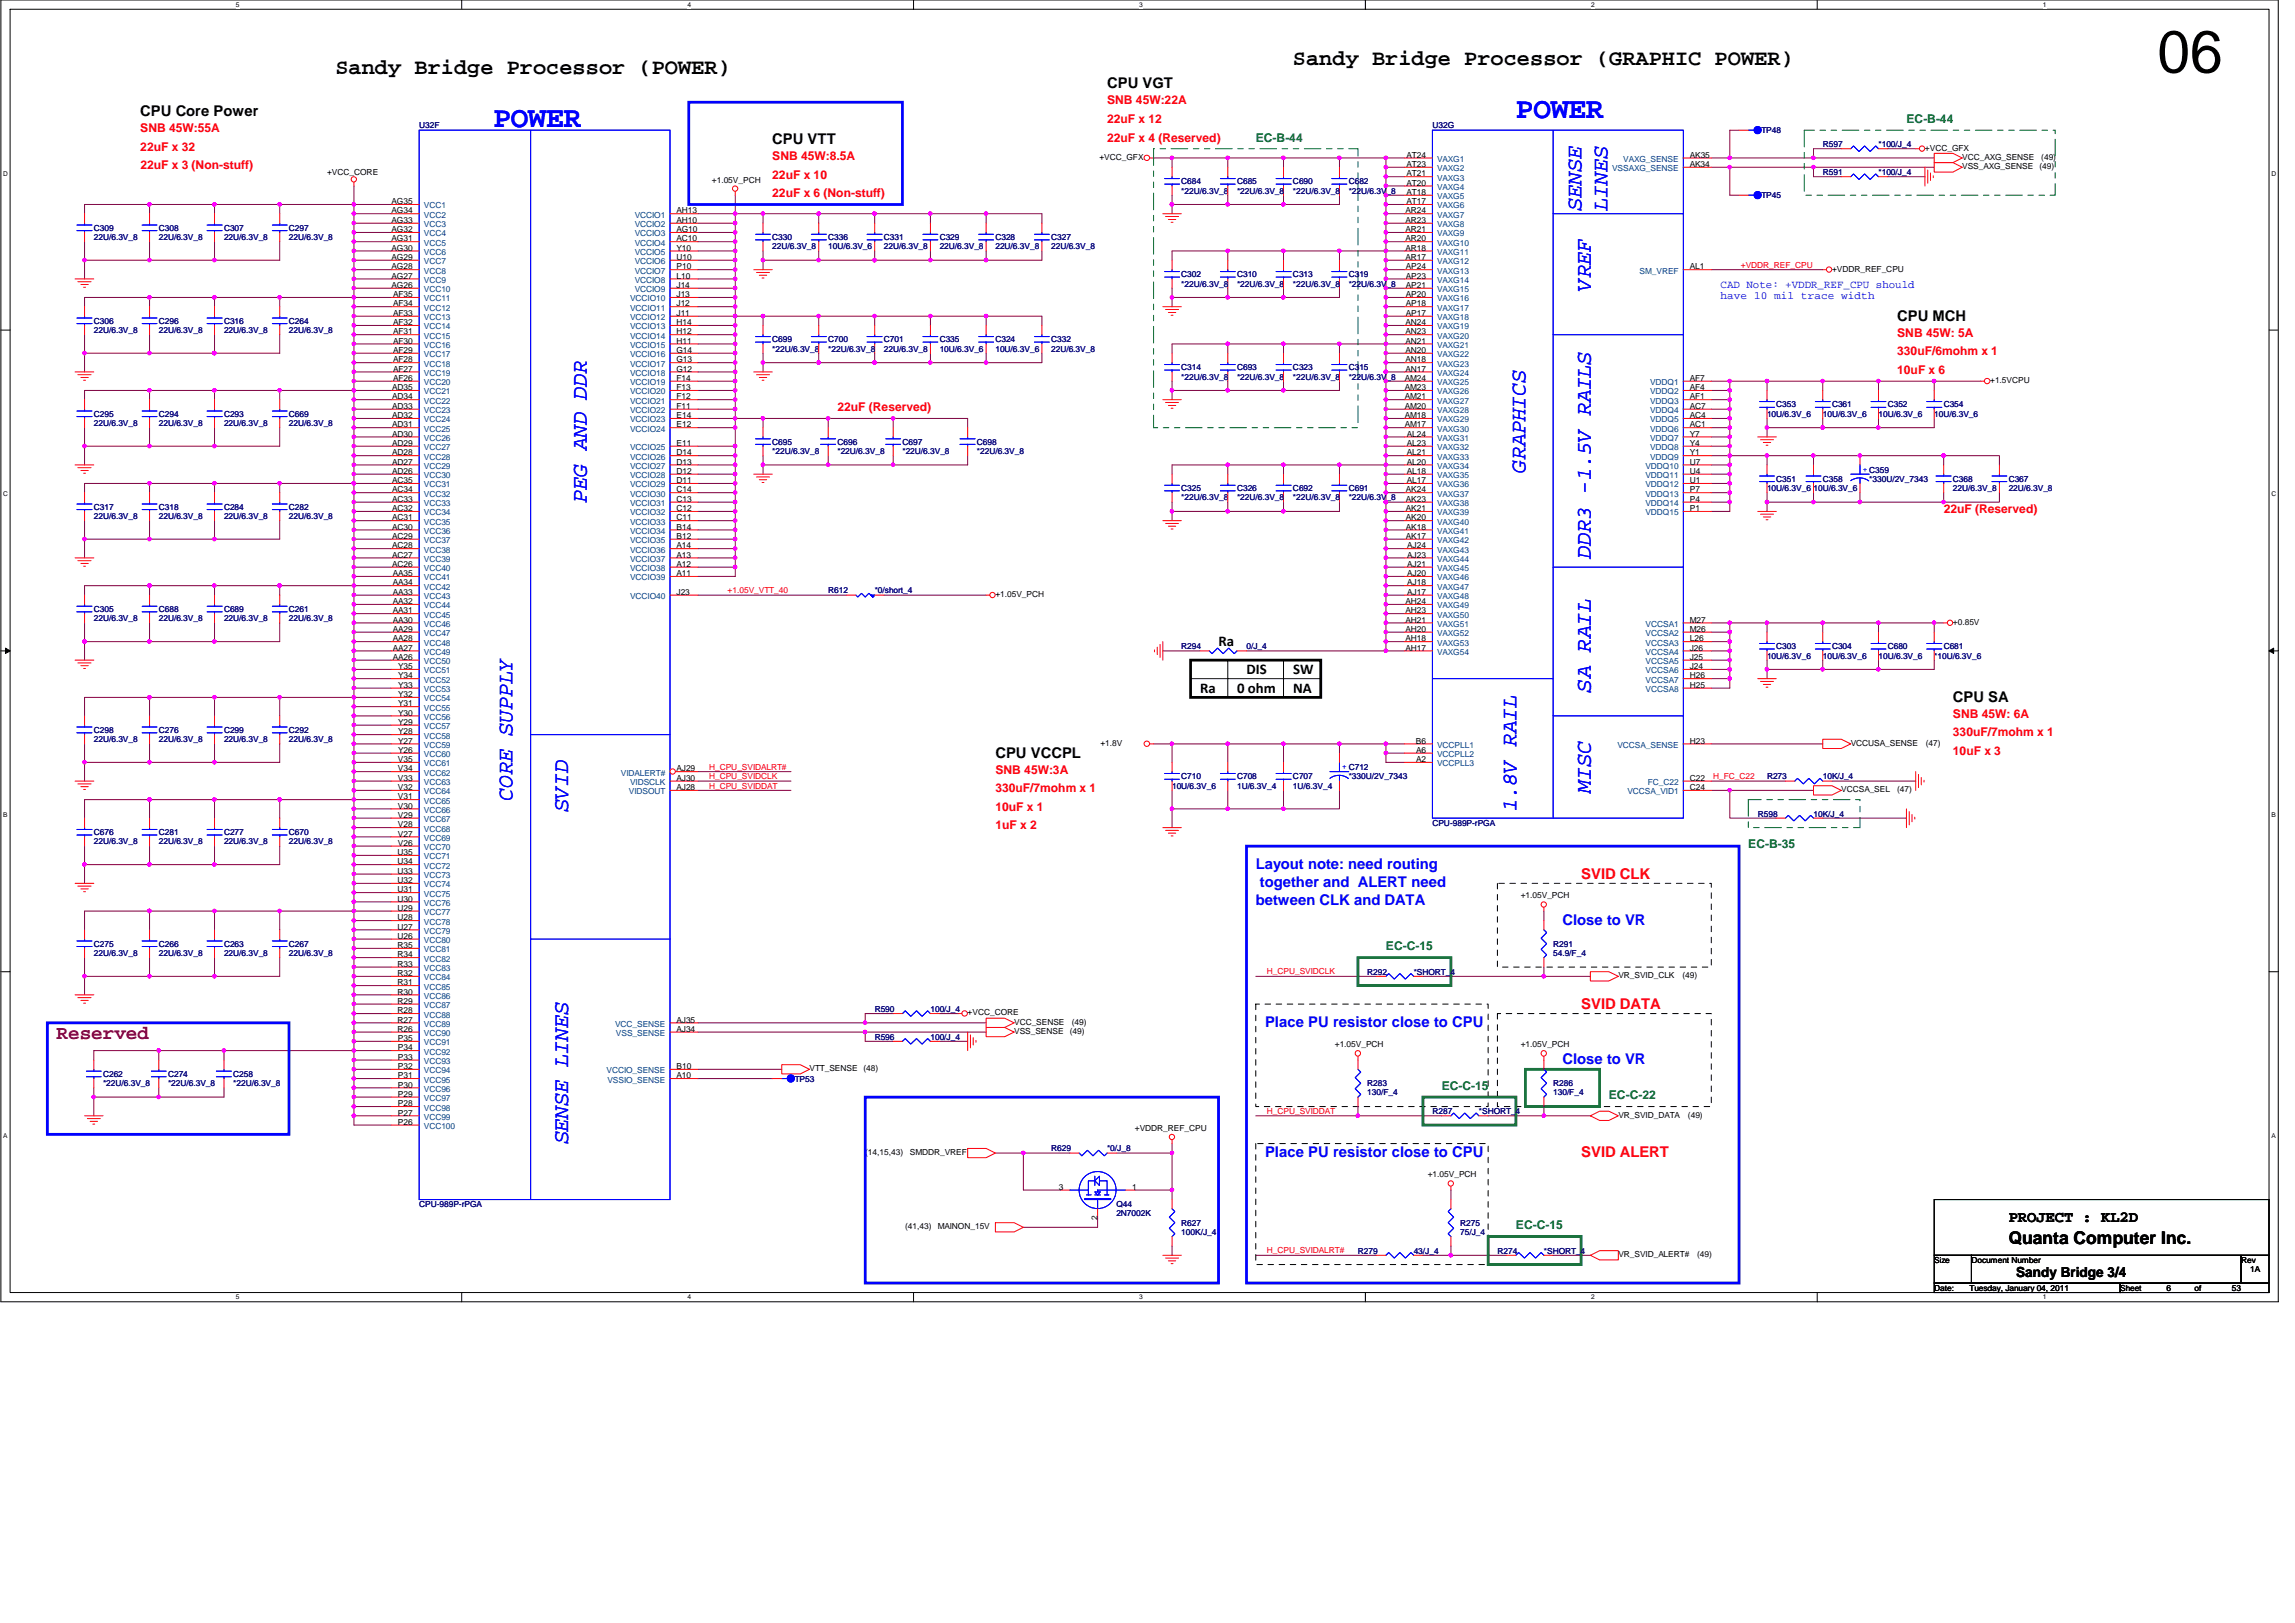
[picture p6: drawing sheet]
<svg xmlns="http://www.w3.org/2000/svg" width="420mm" height="297mm" viewBox="0 0 420 297" stroke-linecap="round" stroke-linejoin="round" font-family="sans-serif">
<defs><g id="words">
<text font-size="10.9" x="395" y="13.3">06</text>
<g font-size="5.4" fill="#00f">
<text x="90.3" y="23.2">POWER</text>
<text x="277.5" y="21.5">POWER</text>
</g>
<g font-size="4.1" fill="#00f">
<text x="289.5" y="38.6" transform="rotate(-90 289.5 38.6)">SENSE</text>
<text x="294.3" y="38.6" transform="rotate(-90 294.3 38.6)">LINES</text>
<text x="291.2" y="53.3" transform="rotate(-90 291.2 53.3)">VREF</text>
<text x="279.3" y="86.6" transform="rotate(-90 279.3 86.6)">GRAPHICS</text>
<text x="107.4" y="92.1" transform="rotate(-90 107.4 92.1)">PEG AND DDR</text>
<text x="291.2" y="102.3" transform="rotate(-90 291.2 102.3)">DDR3 -1.5V RAILS</text>
<text x="291.2" y="126.8" transform="rotate(-90 291.2 126.8)">SA RAIL</text>
<text x="93.8" y="146.5" transform="rotate(-90 93.8 146.5)">CORE SUPPLY</text>
<text x="104" y="148.5" transform="rotate(-90 104 148.5)">SVID</text>
<text x="277.6" y="148.5" transform="rotate(-90 277.6 148.5)">1.8V RAIL</text>
<text x="291.2" y="145.2" transform="rotate(-90 291.2 145.2)">MISC</text>
<text x="104" y="209.5" transform="rotate(-90 104 209.5)">SENSE LINES</text>
</g>
<g font-size="4">
<text x="236.7" y="11.9">Sandy Bridge Processor (GRAPHIC POWER)</text>
<text x="61.4" y="13.6">Sandy Bridge Processor (POWER)</text>
</g>
<text font-size="3.6" fill="#800000" x="10.4" y="190.1">Reserved</text>
<text font-size="3.2" x="367.7" y="227.6">Quanta Computer Inc.</text>
<text font-size="2.9" x="367.7" y="223.6">PROJECT : KL2D</text>
<g font-size="2.7">
<text x="202.7" y="16.1">CPU VGT</text>
<text x="25.7" y="21.3">CPU Core Power</text>
<text x="141.4" y="26.4">CPU VTT</text>
<text x="347.3" y="58.7">CPU MCH</text>
<text x="223.1" y="118.3">Ra</text>
<text x="228.2" y="123.4">DIS</text>
<text x="236.7" y="123.4">SW</text>
<text x="219.7" y="126.8">Ra</text>
<text x="226.5" y="126.8">0 ohm</text>
<text x="236.7" y="126.8">NA</text>
<text x="357.5" y="128.5">CPU SA</text>
<text x="182.2" y="138.7">CPU VCCPL</text>
</g>
<g font-size="2.7" fill="#00f">
<text x="229.9" y="159.1">Layout note: need routing</text>
<text x="229.9" y="165.6">between CLK and DATA</text>
<text x="230.7" y="162.3">together and ALERT need</text>
<text x="286" y="169.3">Close to VR</text>
<text x="231.6" y="188">Place PU resistor close to CPU</text>
<text x="286" y="194.8">Close to VR</text>
<text x="231.6" y="211.8">Place PU resistor close to CPU</text>
</g>
<g font-size="2.7" fill="#f00">
<text x="289.5" y="160.8">SVID CLK</text>
<text x="289.5" y="184.6">SVID DATA</text>
<text x="289.5" y="211.8">SVID ALERT</text>
</g>
<text font-size="2.5" x="369.1" y="233.6">Sandy Bridge 3/4</text>
<g font-size="2.2" fill="#f00">
<text x="202.7" y="19.1">SNB 45W:22A</text>
<text x="202.7" y="22.5">22uF x 12</text>
<text x="25.7" y="24.2">SNB 45W:55A</text>
<text x="25.7" y="27.6">22uF x 32</text>
<text x="141.4" y="29.3">SNB 45W:8.5A</text>
<text x="202.7" y="25.9">22uF x 4 (Reserved)</text>
<text x="25.7" y="31">22uF x 3 (Non-stuff)</text>
<text x="141.4" y="32.7">22uF x 10</text>
<text x="141.4" y="36.1">22uF x 6 (Non-stuff)</text>
<text x="347.3" y="65">330uF/6mohm x 1</text>
<text x="347.3" y="61.6">SNB 45W: 5A</text>
<text x="347.3" y="68.5">10uF x 6</text>
<text x="153.3" y="75.2">22uF (Reserved)</text>
<text x="355.8" y="94">22uF (Reserved)</text>
<text x="357.5" y="131.4">SNB 45W: 6A</text>
<text x="357.5" y="134.8">330uF/7mohm x 1</text>
<text x="182.2" y="141.6">SNB 45W:3A</text>
<text x="357.5" y="138.2">10uF x 3</text>
<text x="182.2" y="148.4">10uF x 1</text>
<text x="182.2" y="145">330uF/7mohm x 1</text>
<text x="182.2" y="151.8">1uF x 2</text>
</g>
<g font-size="2.2" fill="#008000">
<text x="349" y="22.5">EC-B-44</text>
<text x="229.9" y="25.9">EC-B-44</text>
<text x="320.1" y="155.2">EC-B-35</text>
<text x="253.7" y="173.9">EC-C-15</text>
<text x="263.9" y="199.5">EC-C-15</text>
<text x="294.5" y="201.2">EC-C-22</text>
<text x="277.5" y="225">EC-C-15</text>
</g>
<g font-size="2" fill="#00f">
<text x="315" y="52.6">CAD Note: +VDDR_REF_CPU should</text>
<text x="315" y="54.7">have 10 mil trace width</text>
</g>
<g font-size="1.5" fill="#000080">
<text x="76.7" y="23.5">U32F</text>
<text x="262.2" y="23.5">U32G</text>
<text x="322.5" y="24.4">TP48</text>
<text x="333.7" y="26.9">R597</text>
<text x="343.9" y="26.9">*100/J_4</text>
<text x="216.3" y="33.7">C684</text>
<text x="216.3" y="35.4">*22U/6.3V_8</text>
<text x="226.5" y="33.7">C685</text>
<text x="226.5" y="35.4">*22U/6.3V_8</text>
<text x="236.7" y="33.7">C690</text>
<text x="236.7" y="35.4">*22U/6.3V_8</text>
<text x="246.9" y="33.7">C682</text>
<text x="246.9" y="35.4">*22U/6.3V_8</text>
<text x="333.7" y="32">R591</text>
<text x="343.9" y="32">*100/J_4</text>
<text x="322.5" y="36.3">TP45</text>
<text x="17.2" y="42.2">C309</text>
<text x="17.2" y="43.9">22U/6.3V_8</text>
<text x="29.1" y="42.2">C308</text>
<text x="29.1" y="43.9">22U/6.3V_8</text>
<text x="41" y="42.2">C307</text>
<text x="41" y="43.9">22U/6.3V_8</text>
<text x="52.9" y="42.2">C297</text>
<text x="52.9" y="43.9">22U/6.3V_8</text>
<text x="141.4" y="43.9">C330</text>
<text x="141.4" y="45.6">22U/6.3V_8</text>
<text x="151.6" y="43.9">C336</text>
<text x="151.6" y="45.6">10U/6.3V_6</text>
<text x="161.8" y="43.9">C331</text>
<text x="161.8" y="45.6">22U/6.3V_8</text>
<text x="172" y="43.9">C329</text>
<text x="172" y="45.6">22U/6.3V_8</text>
<text x="182.2" y="43.9">C328</text>
<text x="182.2" y="45.6">22U/6.3V_8</text>
<text x="192.4" y="43.9">C327</text>
<text x="192.4" y="45.6">22U/6.3V_8</text>
<text x="216.3" y="50.8">C302</text>
<text x="216.3" y="52.5">*22U/6.3V_8</text>
<text x="226.5" y="50.8">C310</text>
<text x="226.5" y="52.5">*22U/6.3V_8</text>
<text x="236.7" y="50.8">C313</text>
<text x="236.7" y="52.5">*22U/6.3V_8</text>
<text x="246.9" y="50.8">C319</text>
<text x="246.9" y="52.5">*22U/6.3V_8</text>
<text x="17.2" y="59.3">C306</text>
<text x="29.1" y="59.3">C296</text>
<text x="41" y="59.3">C316</text>
<text x="52.9" y="59.3">C264</text>
<text x="17.2" y="61">22U/6.3V_8</text>
<text x="29.1" y="61">22U/6.3V_8</text>
<text x="41" y="61">22U/6.3V_8</text>
<text x="52.9" y="61">22U/6.3V_8</text>
<text x="141.4" y="62.7">C699</text>
<text x="141.4" y="64.3">*22U/6.3V_8</text>
<text x="151.6" y="62.7">C700</text>
<text x="151.6" y="64.3">*22U/6.3V_8</text>
<text x="161.8" y="62.7">C701</text>
<text x="161.8" y="64.3">22U/6.3V_8</text>
<text x="172" y="62.7">C335</text>
<text x="172" y="64.3">10U/6.3V_6</text>
<text x="182.2" y="62.7">C324</text>
<text x="182.2" y="64.3">10U/6.3V_6</text>
<text x="192.4" y="62.7">C332</text>
<text x="192.4" y="64.3">22U/6.3V_8</text>
<text x="216.3" y="67.8">C314</text>
<text x="216.3" y="69.5">*22U/6.3V_8</text>
<text x="226.5" y="67.8">C693</text>
<text x="226.5" y="69.5">*22U/6.3V_8</text>
<text x="236.7" y="67.8">C323</text>
<text x="236.7" y="69.5">*22U/6.3V_8</text>
<text x="246.9" y="67.8">C315</text>
<text x="246.9" y="69.5">*22U/6.3V_8</text>
<text x="17.2" y="76.3">C295</text>
<text x="17.2" y="78">22U/6.3V_8</text>
<text x="29.1" y="76.3">C294</text>
<text x="29.1" y="78">22U/6.3V_8</text>
<text x="41" y="76.3">C293</text>
<text x="41" y="78">22U/6.3V_8</text>
<text x="52.9" y="76.3">C669</text>
<text x="52.9" y="78">22U/6.3V_8</text>
<text x="323.5" y="76.3">10U/6.3V_6</text>
<text x="325.2" y="74.5">C353</text>
<text x="333.7" y="76.3">10U/6.3V_6</text>
<text x="335.4" y="74.5">C361</text>
<text x="343.9" y="76.3">10U/6.3V_6</text>
<text x="345.6" y="74.5">C352</text>
<text x="354.1" y="76.3">10U/6.3V_6</text>
<text x="355.8" y="74.5">C354</text>
<text x="141.4" y="81.4">C695</text>
<text x="141.4" y="83.1">*22U/6.3V_8</text>
<text x="153.3" y="81.4">C696</text>
<text x="153.3" y="83.1">*22U/6.3V_8</text>
<text x="165.2" y="81.4">C697</text>
<text x="165.2" y="83.1">*22U/6.3V_8</text>
<text x="178.8" y="81.4">C698</text>
<text x="178.8" y="83.1">*22U/6.3V_8</text>
<text x="216.3" y="89.9">C325</text>
<text x="226.5" y="89.9">C326</text>
<text x="236.7" y="89.9">C692</text>
<text x="246.9" y="89.9">C691</text>
<text x="323.5" y="89.9">10U/6.3V_6</text>
<text x="325.2" y="88.2">C351</text>
<text x="332" y="89.9">10U/6.3V_6</text>
<text x="333.7" y="88.2">C358</text>
<text x="342.2" y="88.2">*330U/2V_7343</text>
<text x="357.5" y="88.2">C368</text>
<text x="357.5" y="89.9">22U/6.3V_8</text>
<text x="367.7" y="88.2">C367</text>
<text x="367.7" y="89.9">22U/6.3V_8</text>
<text x="17.2" y="93.3">C317</text>
<text x="17.2" y="95">22U/6.3V_8</text>
<text x="29.1" y="93.3">C318</text>
<text x="29.1" y="95">22U/6.3V_8</text>
<text x="41" y="93.3">C284</text>
<text x="41" y="95">22U/6.3V_8</text>
<text x="52.9" y="93.3">C282</text>
<text x="52.9" y="95">22U/6.3V_8</text>
<text x="216.3" y="91.6">*22U/6.3V_8</text>
<text x="226.5" y="91.6">*22U/6.3V_8</text>
<text x="236.7" y="91.6">*22U/6.3V_8</text>
<text x="246.9" y="91.6">*22U/6.3V_8</text>
<text x="17.2" y="112">C305</text>
<text x="17.2" y="113.7">22U/6.3V_8</text>
<text x="29.1" y="112">C688</text>
<text x="29.1" y="113.7">22U/6.3V_8</text>
<text x="41" y="112">C689</text>
<text x="41" y="113.7">22U/6.3V_8</text>
<text x="52.9" y="112">C261</text>
<text x="52.9" y="113.7">22U/6.3V_8</text>
<text x="151.6" y="108.6">R612</text>
<text x="160.1" y="108.6">*0/short_4</text>
<text x="216.3" y="118.8">R294</text>
<text x="228.2" y="118.8">0/J_4</text>
<text x="325.2" y="118.8">C303</text>
<text x="335.4" y="118.8">C304</text>
<text x="345.6" y="118.8">C680</text>
<text x="355.8" y="118.8">C681</text>
<text x="323.5" y="120.5">10U/6.3V_6</text>
<text x="333.7" y="120.5">10U/6.3V_6</text>
<text x="343.9" y="120.5">10U/6.3V_6</text>
<text x="354.1" y="120.5">*10U/6.3V_6</text>
<text x="17.2" y="134.1">C298</text>
<text x="17.2" y="135.8">22U/6.3V_8</text>
<text x="29.1" y="134.1">C276</text>
<text x="29.1" y="135.8">22U/6.3V_8</text>
<text x="41" y="134.1">C299</text>
<text x="41" y="135.8">22U/6.3V_8</text>
<text x="52.9" y="134.1">C292</text>
<text x="52.9" y="135.8">22U/6.3V_8</text>
<text x="216.3" y="142.6">C710</text>
<text x="226.5" y="142.6">C708</text>
<text x="236.7" y="142.6">C707</text>
<text x="246.9" y="142.6">*330U/2V_7343</text>
<text x="323.5" y="142.6">R273</text>
<text x="333.7" y="142.6">10K/J_4</text>
<text x="214.6" y="144.4">10U/6.3V_6</text>
<text x="226.5" y="144.4">1U/6.3V_4</text>
<text x="236.7" y="144.4">1U/6.3V_4</text>
<text x="321.8" y="149.4">R598</text>
<text x="332" y="149.4">10K/J_4</text>
<text x="17.2" y="152.9">C676</text>
<text x="17.2" y="154.6">22U/6.3V_8</text>
<text x="29.1" y="152.9">C281</text>
<text x="29.1" y="154.6">22U/6.3V_8</text>
<text x="41" y="152.9">C277</text>
<text x="41" y="154.6">22U/6.3V_8</text>
<text x="52.9" y="152.9">C670</text>
<text x="52.9" y="154.6">22U/6.3V_8</text>
<text x="262.2" y="151.1">CPU-989P-rPGA</text>
<text x="17.2" y="173.3">C275</text>
<text x="29.1" y="173.3">C266</text>
<text x="41" y="173.3">C263</text>
<text x="52.9" y="173.3">C267</text>
<text x="284.3" y="173.3">R291</text>
<text x="17.2" y="175">22U/6.3V_8</text>
<text x="29.1" y="175">22U/6.3V_8</text>
<text x="41" y="175">22U/6.3V_8</text>
<text x="52.9" y="175">22U/6.3V_8</text>
<text x="250.3" y="178.4">R292</text>
<text x="258.8" y="178.4">*SHORT_4</text>
<text x="284.3" y="175">54.9/F_4</text>
<text x="160.1" y="185.2">R590</text>
<text x="170.3" y="185.2">100/J_4</text>
<text x="160.1" y="190.3">R596</text>
<text x="170.3" y="190.3">100/J_4</text>
<text x="18.9" y="197.1">C262</text>
<text x="30.8" y="197.1">C274</text>
<text x="42.7" y="197.1">C258</text>
<text x="145.5" y="198">TP53</text>
<text x="18.9" y="198.8">*22U/6.3V_8</text>
<text x="30.8" y="198.8">*22U/6.3V_8</text>
<text x="42.7" y="198.8">*22U/6.3V_8</text>
<text x="250.3" y="198.8">R283</text>
<text x="250.3" y="200.5">130/F_4</text>
<text x="262.2" y="203.9">R287</text>
<text x="270.8" y="203.9">*SHORT_4</text>
<text x="284.3" y="198.8">R286</text>
<text x="284.3" y="200.5">130/F_4</text>
<text x="192.4" y="210.7">R629</text>
<text x="202.7" y="210.7">*0/J_8</text>
<text x="76.7" y="220.9">CPU-989P-rPGA</text>
<text x="204.4" y="220.9">Q44</text>
<text x="204.4" y="222.6">2N7002K</text>
<text x="216.3" y="224.3">R627</text>
<text x="216.3" y="226">100K/J_4</text>
<text x="267.3" y="224.3">R275</text>
<text x="267.3" y="226">75/J_4</text>
<text x="248.6" y="229.4">R279</text>
<text x="258.8" y="229.4">43/J_4</text>
<text x="274.1" y="229.4">R274</text>
<text x="282.6" y="229.4">*SHORT_4</text>
</g>
<g font-size="1.5">
<text x="201.3" y="29.3">+VCC_GFX</text>
<text x="257.5" y="28.9">AT24</text>
<text x="309.4" y="28.9">AK35</text>
<text x="352.4" y="27.6">+VCC_GFX</text>
<text x="359.2" y="29.3">VCC_AXG_SENSE</text>
<text x="373.7" y="29.3">(49)</text>
<text x="59.9" y="32">+VCC_CORE</text>
<text x="130.3" y="33.4">+1.05V_PCH</text>
<text x="257.5" y="30.6">AT23</text>
<text x="257.5" y="32.3">AT21</text>
<text x="257.5" y="34">AT20</text>
<text x="257.5" y="35.7">AT18</text>
<text x="309.4" y="30.6">AK34</text>
<text x="359.2" y="31">VSS_AXG_SENSE</text>
<text x="373.4" y="31">(49)</text>
<text x="71.7" y="37.4">AG35</text>
<text x="71.7" y="39.1">AG34</text>
<text x="71.7" y="40.8">AG33</text>
<text x="123.9" y="39.1">AH13</text>
<text x="123.9" y="40.8">AH10</text>
<text x="257.3" y="39.1">AR24</text>
<text x="257.3" y="40.8">AR23</text>
<text x="257.5" y="37.4">AT17</text>
<text x="71.7" y="42.5">AG32</text>
<text x="71.7" y="44.2">AG31</text>
<text x="71.7" y="45.9">AG30</text>
<text x="71.7" y="47.6">AG29</text>
<text x="123.9" y="42.5">AG10</text>
<text x="123.9" y="44.2">AC10</text>
<text x="123.9" y="45.9">Y10</text>
<text x="123.9" y="47.6">U10</text>
<text x="257.3" y="42.5">AR21</text>
<text x="257.3" y="44.2">AR20</text>
<text x="257.3" y="45.9">AR18</text>
<text x="257.3" y="47.6">AR17</text>
<text x="71.7" y="49.3">AG28</text>
<text x="71.7" y="51">AG27</text>
<text x="71.7" y="52.7">AG26</text>
<text x="123.9" y="49.3">P10</text>
<text x="123.9" y="51">L10</text>
<text x="123.9" y="52.7">J14</text>
<text x="257.4" y="49.3">AP24</text>
<text x="257.4" y="51">AP23</text>
<text x="257.4" y="52.7">AP21</text>
<text x="309.4" y="49.3">AL1</text>
<text x="335.4" y="49.7">+VDDR_REF_CPU</text>
<text x="72" y="54.4">AF35</text>
<text x="72" y="56.1">AF34</text>
<text x="72" y="57.8">AF33</text>
<text x="72" y="59.5">AF32</text>
<text x="123.9" y="57.8">J11</text>
<text x="123.9" y="54.4">J13</text>
<text x="123.9" y="56.1">J12</text>
<text x="123.9" y="59.5">H14</text>
<text x="257.3" y="59.5">AN24</text>
<text x="257.4" y="54.4">AP20</text>
<text x="257.4" y="56.1">AP18</text>
<text x="257.4" y="57.8">AP17</text>
<text x="72" y="61.2">AF31</text>
<text x="72" y="62.9">AF30</text>
<text x="72" y="64.6">AF29</text>
<text x="123.9" y="61.2">H12</text>
<text x="123.9" y="62.9">H11</text>
<text x="123.9" y="64.6">G14</text>
<text x="257.3" y="61.2">AN23</text>
<text x="257.3" y="62.9">AN21</text>
<text x="257.3" y="64.6">AN20</text>
<text x="71.8" y="71.4">AD35</text>
<text x="72" y="66.3">AF28</text>
<text x="72" y="68">AF27</text>
<text x="72" y="69.7">AF26</text>
<text x="123.9" y="68">G12</text>
<text x="123.9" y="69.7">F14</text>
<text x="123.9" y="71.4">F13</text>
<text x="123.9" y="66.3">G13</text>
<text x="257.2" y="69.7">AM24</text>
<text x="257.2" y="71.4">AM23</text>
<text x="257.3" y="66.3">AN18</text>
<text x="257.3" y="68">AN17</text>
<text x="309.4" y="69.7">AF7</text>
<text x="309.4" y="71.4">AF4</text>
<text x="364.4" y="70.1">+1.5VCPU</text>
<text x="71.8" y="73.1">AD34</text>
<text x="71.8" y="74.8">AD33</text>
<text x="71.8" y="76.5">AD32</text>
<text x="123.9" y="73.1">F12</text>
<text x="123.9" y="74.8">F11</text>
<text x="123.9" y="76.5">E14</text>
<text x="257.2" y="73.1">AM21</text>
<text x="257.2" y="74.8">AM20</text>
<text x="257.2" y="76.5">AM18</text>
<text x="309.4" y="73.1">AF1</text>
<text x="309.4" y="74.8">AC7</text>
<text x="309.4" y="76.5">AC4</text>
<text x="71.8" y="78.2">AD31</text>
<text x="71.8" y="79.9">AD30</text>
<text x="71.8" y="81.6">AD29</text>
<text x="71.8" y="83.4">AD28</text>
<text x="123.9" y="78.2">E12</text>
<text x="123.9" y="81.6">E11</text>
<text x="123.9" y="83.4">D14</text>
<text x="257.2" y="78.2">AM17</text>
<text x="257.5" y="79.9">AL24</text>
<text x="257.5" y="81.6">AL23</text>
<text x="257.5" y="83.4">AL21</text>
<text x="309.4" y="78.2">AC1</text>
<text x="309.4" y="79.9">Y7</text>
<text x="309.4" y="81.6">Y4</text>
<text x="309.4" y="83.4">Y1</text>
<text x="71.8" y="85">AD27</text>
<text x="71.8" y="86.7">AD26</text>
<text x="71.8" y="88.4">AC35</text>
<text x="123.9" y="85">D13</text>
<text x="123.9" y="86.7">D12</text>
<text x="123.9" y="88.4">D11</text>
<text x="257.5" y="85">AL20</text>
<text x="257.5" y="86.7">AL18</text>
<text x="257.5" y="88.4">AL17</text>
<text x="309.4" y="86.7">U4</text>
<text x="309.4" y="88.4">U1</text>
<text x="309.4" y="85">U7</text>
<text x="71.8" y="90.1">AC34</text>
<text x="71.8" y="91.9">AC33</text>
<text x="71.8" y="93.6">AC32</text>
<text x="71.8" y="95.2">AC31</text>
<text x="123.9" y="93.6">C12</text>
<text x="123.9" y="95.2">C11</text>
<text x="123.9" y="90.1">C14</text>
<text x="123.9" y="91.9">C13</text>
<text x="257.4" y="90.1">AK24</text>
<text x="257.4" y="91.9">AK23</text>
<text x="257.4" y="93.6">AK21</text>
<text x="257.4" y="95.2">AK20</text>
<text x="309.4" y="90.1">P7</text>
<text x="309.4" y="91.9">P4</text>
<text x="309.4" y="93.6">P1</text>
<text x="71.8" y="96.9">AC30</text>
<text x="71.8" y="98.6">AC29</text>
<text x="71.8" y="100.4">AC28</text>
<text x="123.9" y="96.9">B14</text>
<text x="123.9" y="98.6">B12</text>
<text x="123.9" y="100.4">A14</text>
<text x="257.4" y="96.9">AK18</text>
<text x="257.4" y="98.6">AK17</text>
<text x="257.6" y="100.4">AJ24</text>
<text x="71.8" y="102.1">AC27</text>
<text x="71.8" y="103.8">AC26</text>
<text x="71.9" y="105.5">AA35</text>
<text x="71.9" y="107.1">AA34</text>
<text x="123.9" y="102.1">A13</text>
<text x="123.9" y="103.8">A12</text>
<text x="123.9" y="105.5">A11</text>
<text x="257.6" y="102.1">AJ23</text>
<text x="257.6" y="103.8">AJ21</text>
<text x="257.6" y="105.5">AJ20</text>
<text x="257.6" y="107.1">AJ18</text>
<text x="71.9" y="108.9">AA33</text>
<text x="71.9" y="110.6">AA32</text>
<text x="71.9" y="112.3">AA31</text>
<text x="71.9" y="114">AA30</text>
<text x="123.9" y="108.9">J23</text>
<text x="182.2" y="109.3">+1.05V_PCH</text>
<text x="257.3" y="110.6">AH24</text>
<text x="257.3" y="112.3">AH23</text>
<text x="257.3" y="114">AH21</text>
<text x="257.6" y="108.9">AJ17</text>
<text x="309.4" y="114">M27</text>
<text x="71.9" y="115.7">AA29</text>
<text x="71.9" y="117.4">AA28</text>
<text x="71.9" y="119.1">AA27</text>
<text x="257.3" y="115.7">AH20</text>
<text x="257.3" y="117.4">AH18</text>
<text x="257.3" y="119.1">AH17</text>
<text x="309.4" y="115.7">M26</text>
<text x="309.4" y="117.4">L26</text>
<text x="309.4" y="119.1">J26</text>
<text x="357.5" y="114.4">+0.85V</text>
<text x="71.9" y="120.8">AA26</text>
<text x="72.9" y="122.5">Y35</text>
<text x="72.9" y="124.2">Y34</text>
<text x="72.9" y="125.9">Y33</text>
<text x="309.4" y="120.8">J25</text>
<text x="309.4" y="122.5">J24</text>
<text x="309.4" y="124.2">H26</text>
<text x="309.4" y="125.9">H25</text>
<text x="72.9" y="127.6">Y32</text>
<text x="72.9" y="129.3">Y31</text>
<text x="72.9" y="131">Y30</text>
<text x="72.9" y="132.7">Y29</text>
<text x="72.9" y="134.4">Y28</text>
<text x="72.9" y="136.1">Y27</text>
<text x="72.9" y="137.8">Y26</text>
<text x="201.5" y="136.5">+1.8V</text>
<text x="259.2" y="136.1">B6</text>
<text x="259.2" y="137.8">A6</text>
<text x="309.4" y="136.1">H23</text>
<text x="338.8" y="136.5">VCCUSA_SENSE</text>
<text x="352.6" y="136.5">(47)</text>
<text x="72.8" y="139.5">V35</text>
<text x="72.8" y="141.2">V34</text>
<text x="72.8" y="142.9">V33</text>
<text x="123.9" y="142.9">AJ30</text>
<text x="123.9" y="141.2">AJ29</text>
<text x="259.2" y="139.5">A2</text>
<text x="309.4" y="142.9">C22</text>
<text x="72.8" y="144.6">V32</text>
<text x="72.8" y="146.3">V31</text>
<text x="72.8" y="148">V30</text>
<text x="72.8" y="149.7">V29</text>
<text x="123.9" y="144.6">AJ28</text>
<text x="309.4" y="144.6">C24</text>
<text x="337.1" y="145">VCCSA_SEL</text>
<text x="347.3" y="145">(47)</text>
<text x="72.8" y="151.4">V28</text>
<text x="72.8" y="153.1">V27</text>
<text x="72.8" y="154.8">V26</text>
<text x="72.8" y="156.5">U35</text>
<text x="72.8" y="158.2">U34</text>
<text x="72.8" y="159.9">U33</text>
<text x="72.8" y="161.6">U32</text>
<text x="72.8" y="163.3">U31</text>
<text x="72.8" y="165">U30</text>
<text x="72.8" y="166.7">U29</text>
<text x="278.4" y="164.4">+1.05V_PCH</text>
<text x="72.8" y="168.4">U28</text>
<text x="72.8" y="170.1">U27</text>
<text x="72.8" y="171.8">U26</text>
<text x="72.8" y="173.5">R35</text>
<text x="72.8" y="175.2">R34</text>
<text x="72.8" y="177">R33</text>
<text x="72.8" y="178.6">R32</text>
<text x="296.3" y="179.1">VR_SVID_CLK</text>
<text x="308" y="179.1">(49)</text>
<text x="72.8" y="180.3">R31</text>
<text x="72.8" y="182">R30</text>
<text x="72.8" y="183.7">R29</text>
<text x="72.8" y="185.5">R28</text>
<text x="177.2" y="185.8">+VCC_CORE</text>
<text x="72.8" y="187.2">R27</text>
<text x="72.8" y="188.8">R26</text>
<text x="72.8" y="190.5">P35</text>
<text x="123.9" y="187.2">AJ35</text>
<text x="123.9" y="188.8">AJ34</text>
<text x="185.7" y="187.6">VCC_SENSE</text>
<text x="185.7" y="189.3">VSS_SENSE</text>
<text x="195.9" y="189.3">(49)</text>
<text x="196.2" y="187.6">(49)</text>
<text x="244.4" y="191.6">+1.05V_PCH</text>
<text x="278.4" y="191.6">+1.05V_PCH</text>
<text x="72.8" y="192.2">P34</text>
<text x="72.8" y="194">P33</text>
<text x="72.8" y="195.7">P32</text>
<text x="72.8" y="197.4">P31</text>
<text x="123.9" y="195.7">B10</text>
<text x="123.9" y="197.4">A10</text>
<text x="148.2" y="196.1">VTT_SENSE (48)</text>
<text x="72.8" y="199.1">P30</text>
<text x="72.8" y="200.7">P29</text>
<text x="72.8" y="202.5">P28</text>
<text x="72.8" y="204.2">P27</text>
<text x="72.8" y="205.9">P26</text>
<text x="207.8" y="207">+VDDR_REF_CPU</text>
<text x="296.3" y="204.6">VR_SVID_DATA</text>
<text x="309" y="204.6">(49)</text>
<text x="158.4" y="211.4">(14,15,43)</text>
<text x="166.6" y="211.4">SMDDR_VREF</text>
<text x="261.4" y="215.5">+1.05V_PCH</text>
<text x="193.8" y="217.8">3</text>
<text x="207.3" y="217.8">1</text>
<text x="165.7" y="225">(41,43)</text>
<text x="171.7" y="225">MAINON_15V</text>
<text x="200.9" y="223.3" transform="rotate(-90 200.9 223.3)">2</text>
<text x="296.3" y="230.1">VR_SVID_ALERT#</text>
<text x="310.7" y="230.1">(49)</text>
<text x="354.1" y="231.1">Size</text>
<text x="360.9" y="231.1">Document Number</text>
<text x="410.3" y="231.1">Rev</text>
<text x="412" y="232.8">1A</text>
<text x="354.1" y="236.2">Date:</text>
<text x="360.6" y="236.2">Tuesday, January 04, 2011</text>
<text x="388.1" y="236.2">Sheet</text>
<text x="396.7" y="236.2">6</text>
<text x="401.8" y="236.2">of</text>
<text x="408.6" y="236.2">53</text>
</g>
<g font-size="1.5" fill="#004080">
<text x="263.1" y="29.6">VAXG1</text>
<text x="297.2" y="29.6">VAXG_SENSE</text>
<text x="263.1" y="31.3">VAXG2</text>
<text x="263.1" y="33.1">VAXG3</text>
<text x="263.1" y="34.8">VAXG4</text>
<text x="295.1" y="31.3">VSSAXG_SENSE</text>
<text x="77.6" y="38.1">VCC1</text>
<text x="77.6" y="39.8">VCC2</text>
<text x="77.6" y="41.6">VCC3</text>
<text x="116.2" y="39.8">VCCIO1</text>
<text x="116.2" y="41.6">VCCIO2</text>
<text x="263.1" y="36.4">VAXG5</text>
<text x="263.1" y="38.1">VAXG6</text>
<text x="263.1" y="39.8">VAXG7</text>
<text x="263.1" y="41.6">VAXG8</text>
<text x="77.6" y="43.3">VCC4</text>
<text x="77.6" y="45">VCC5</text>
<text x="77.6" y="46.7">VCC6</text>
<text x="116.2" y="43.3">VCCIO3</text>
<text x="116.2" y="45">VCCIO4</text>
<text x="116.2" y="46.7">VCCIO5</text>
<text x="263.1" y="43.3">VAXG9</text>
<text x="263.1" y="45">VAXG10</text>
<text x="263.1" y="46.7">VAXG11</text>
<text x="77.6" y="48.3">VCC7</text>
<text x="77.6" y="50.1">VCC8</text>
<text x="77.6" y="51.8">VCC9</text>
<text x="77.6" y="53.5">VCC10</text>
<text x="116.2" y="48.3">VCCIO6</text>
<text x="116.2" y="50.1">VCCIO7</text>
<text x="116.2" y="51.8">VCCIO8</text>
<text x="116.2" y="53.5">VCCIO9</text>
<text x="263.1" y="48.3">VAXG12</text>
<text x="263.1" y="50.1">VAXG13</text>
<text x="263.1" y="51.8">VAXG14</text>
<text x="263.1" y="53.5">VAXG15</text>
<text x="300.2" y="50.1">SM_VREF</text>
<text x="77.6" y="55.2">VCC11</text>
<text x="77.6" y="56.9">VCC12</text>
<text x="77.6" y="58.6">VCC13</text>
<text x="115.3" y="58.6">VCCIO12</text>
<text x="115.3" y="55.2">VCCIO10</text>
<text x="115.3" y="56.9">VCCIO11</text>
<text x="263.1" y="55.2">VAXG16</text>
<text x="263.1" y="56.9">VAXG17</text>
<text x="263.1" y="58.6">VAXG18</text>
<text x="77.6" y="60.3">VCC14</text>
<text x="77.6" y="62">VCC15</text>
<text x="77.6" y="63.7">VCC16</text>
<text x="77.6" y="65.4">VCC17</text>
<text x="115.3" y="60.3">VCCIO13</text>
<text x="115.3" y="62">VCCIO14</text>
<text x="115.3" y="63.7">VCCIO15</text>
<text x="115.3" y="65.4">VCCIO16</text>
<text x="263.1" y="60.3">VAXG19</text>
<text x="263.1" y="62">VAXG20</text>
<text x="263.1" y="63.7">VAXG21</text>
<text x="263.1" y="65.4">VAXG22</text>
<text x="77.6" y="67.1">VCC18</text>
<text x="77.6" y="68.8">VCC19</text>
<text x="77.6" y="70.5">VCC20</text>
<text x="115.3" y="68.8">VCCIO18</text>
<text x="115.3" y="70.5">VCCIO19</text>
<text x="115.3" y="67.1">VCCIO17</text>
<text x="263.1" y="67.1">VAXG23</text>
<text x="263.1" y="68.8">VAXG24</text>
<text x="263.1" y="70.5">VAXG25</text>
<text x="302.1" y="70.5">VDDQ1</text>
<text x="77.6" y="72.2">VCC21</text>
<text x="77.6" y="73.9">VCC22</text>
<text x="77.6" y="75.6">VCC23</text>
<text x="77.6" y="77.3">VCC24</text>
<text x="115.3" y="72.2">VCCIO20</text>
<text x="115.3" y="73.9">VCCIO21</text>
<text x="115.3" y="75.6">VCCIO22</text>
<text x="115.3" y="77.3">VCCIO23</text>
<text x="263.1" y="72.2">VAXG26</text>
<text x="263.1" y="73.9">VAXG27</text>
<text x="263.1" y="75.6">VAXG28</text>
<text x="263.1" y="77.3">VAXG29</text>
<text x="302.1" y="72.2">VDDQ2</text>
<text x="302.1" y="73.9">VDDQ3</text>
<text x="302.1" y="75.6">VDDQ4</text>
<text x="302.1" y="77.3">VDDQ5</text>
<text x="77.6" y="79">VCC25</text>
<text x="77.6" y="80.7">VCC26</text>
<text x="77.6" y="82.4">VCC27</text>
<text x="115.3" y="79">VCCIO24</text>
<text x="115.3" y="82.4">VCCIO25</text>
<text x="263.1" y="79">VAXG30</text>
<text x="263.1" y="80.7">VAXG31</text>
<text x="263.1" y="82.4">VAXG32</text>
<text x="302.1" y="79">VDDQ6</text>
<text x="302.1" y="80.7">VDDQ7</text>
<text x="302.1" y="82.4">VDDQ8</text>
<text x="77.6" y="84.1">VCC28</text>
<text x="77.6" y="85.8">VCC29</text>
<text x="77.6" y="87.5">VCC30</text>
<text x="77.6" y="89.2">VCC31</text>
<text x="115.3" y="84.1">VCCIO26</text>
<text x="115.3" y="85.8">VCCIO27</text>
<text x="115.3" y="87.5">VCCIO28</text>
<text x="115.3" y="89.2">VCCIO29</text>
<text x="263.1" y="84.1">VAXG33</text>
<text x="263.1" y="85.8">VAXG34</text>
<text x="263.1" y="87.5">VAXG35</text>
<text x="263.1" y="89.2">VAXG36</text>
<text x="301.2" y="87.5">VDDQ11</text>
<text x="301.2" y="89.2">VDDQ12</text>
<text x="301.2" y="85.8">VDDQ10</text>
<text x="302.1" y="84.1">VDDQ9</text>
<text x="77.6" y="90.9">VCC32</text>
<text x="77.6" y="92.6">VCC33</text>
<text x="77.6" y="94.3">VCC34</text>
<text x="115.3" y="94.3">VCCIO32</text>
<text x="115.3" y="90.9">VCCIO30</text>
<text x="115.3" y="92.6">VCCIO31</text>
<text x="263.1" y="90.9">VAXG37</text>
<text x="263.1" y="92.6">VAXG38</text>
<text x="263.1" y="94.3">VAXG39</text>
<text x="301.2" y="90.9">VDDQ13</text>
<text x="301.2" y="92.6">VDDQ14</text>
<text x="301.2" y="94.3">VDDQ15</text>
<text x="77.6" y="96">VCC35</text>
<text x="77.6" y="97.7">VCC36</text>
<text x="77.6" y="99.4">VCC37</text>
<text x="77.6" y="101.1">VCC38</text>
<text x="115.3" y="96">VCCIO33</text>
<text x="115.3" y="97.7">VCCIO34</text>
<text x="115.3" y="99.4">VCCIO35</text>
<text x="115.3" y="101.1">VCCIO36</text>
<text x="263.1" y="96">VAXG40</text>
<text x="263.1" y="97.7">VAXG41</text>
<text x="263.1" y="99.4">VAXG42</text>
<text x="263.1" y="101.1">VAXG43</text>
<text x="77.6" y="102.8">VCC39</text>
<text x="77.6" y="104.5">VCC40</text>
<text x="77.6" y="106.2">VCC41</text>
<text x="77.6" y="107.9">VCC42</text>
<text x="115.3" y="102.8">VCCIO37</text>
<text x="115.3" y="104.5">VCCIO38</text>
<text x="115.3" y="106.2">VCCIO39</text>
<text x="263.1" y="102.8">VAXG44</text>
<text x="263.1" y="104.5">VAXG45</text>
<text x="263.1" y="106.2">VAXG46</text>
<text x="263.1" y="107.9">VAXG47</text>
<text x="77.6" y="109.6">VCC43</text>
<text x="77.6" y="111.3">VCC44</text>
<text x="77.6" y="113">VCC45</text>
<text x="115.3" y="109.6">VCCIO40</text>
<text x="263.1" y="109.6">VAXG48</text>
<text x="263.1" y="111.3">VAXG49</text>
<text x="263.1" y="113">VAXG50</text>
<text x="77.6" y="114.7">VCC46</text>
<text x="77.6" y="116.4">VCC47</text>
<text x="77.6" y="118.2">VCC48</text>
<text x="77.6" y="119.8">VCC49</text>
<text x="263.1" y="114.7">VAXG51</text>
<text x="263.1" y="116.4">VAXG52</text>
<text x="263.1" y="118.2">VAXG53</text>
<text x="263.1" y="119.8">VAXG54</text>
<text x="301.3" y="114.7">VCCSA1</text>
<text x="301.3" y="116.4">VCCSA2</text>
<text x="301.3" y="118.2">VCCSA3</text>
<text x="301.3" y="119.8">VCCSA4</text>
<text x="77.6" y="121.5">VCC50</text>
<text x="77.6" y="123.2">VCC51</text>
<text x="77.6" y="124.9">VCC52</text>
<text x="301.3" y="121.5">VCCSA5</text>
<text x="301.3" y="123.2">VCCSA6</text>
<text x="301.3" y="124.9">VCCSA7</text>
<text x="77.6" y="126.7">VCC53</text>
<text x="77.6" y="128.4">VCC54</text>
<text x="77.6" y="130">VCC55</text>
<text x="77.6" y="131.7">VCC56</text>
<text x="301.3" y="126.7">VCCSA8</text>
<text x="77.6" y="133.4">VCC57</text>
<text x="77.6" y="135.2">VCC58</text>
<text x="77.6" y="136.9">VCC59</text>
<text x="263.1" y="136.9">VCCPLL1</text>
<text x="296.1" y="136.9">VCCSA_SENSE</text>
<text x="77.6" y="138.6">VCC60</text>
<text x="77.6" y="140.3">VCC61</text>
<text x="77.6" y="141.9">VCC62</text>
<text x="77.6" y="143.7">VCC63</text>
<text x="113.7" y="141.9">VIDALERT#</text>
<text x="115.3" y="143.7">VIDSCLK</text>
<text x="263.1" y="138.6">VCCPLL2</text>
<text x="263.1" y="140.3">VCCPLL3</text>
<text x="301.7" y="143.7">FC_C22</text>
<text x="77.6" y="145.4">VCC64</text>
<text x="77.6" y="147.1">VCC65</text>
<text x="77.6" y="148.8">VCC66</text>
<text x="115.1" y="145.4">VIDSOUT</text>
<text x="297.9" y="145.4">VCCSA_VID1</text>
<text x="77.6" y="150.5">VCC67</text>
<text x="77.6" y="152.2">VCC68</text>
<text x="77.6" y="153.9">VCC69</text>
<text x="77.6" y="155.6">VCC70</text>
<text x="77.6" y="157.3">VCC71</text>
<text x="77.6" y="159">VCC72</text>
<text x="77.6" y="160.7">VCC73</text>
<text x="77.6" y="162.4">VCC74</text>
<text x="77.6" y="164.1">VCC75</text>
<text x="77.6" y="165.8">VCC76</text>
<text x="77.6" y="167.5">VCC77</text>
<text x="77.6" y="169.2">VCC78</text>
<text x="77.6" y="170.9">VCC79</text>
<text x="77.6" y="172.6">VCC80</text>
<text x="77.6" y="174.3">VCC81</text>
<text x="77.6" y="176">VCC82</text>
<text x="77.6" y="177.7">VCC83</text>
<text x="77.6" y="179.4">VCC84</text>
<text x="77.6" y="181.1">VCC85</text>
<text x="77.6" y="182.8">VCC86</text>
<text x="77.6" y="184.5">VCC87</text>
<text x="77.6" y="186.2">VCC88</text>
<text x="77.6" y="187.9">VCC89</text>
<text x="77.6" y="189.6">VCC90</text>
<text x="77.6" y="191.3">VCC91</text>
<text x="112.6" y="187.9">VCC_SENSE</text>
<text x="112.8" y="189.6">VSS_SENSE</text>
<text x="77.6" y="193">VCC92</text>
<text x="77.6" y="194.7">VCC93</text>
<text x="77.6" y="196.4">VCC94</text>
<text x="111" y="196.4">VCCIO_SENSE</text>
<text x="77.6" y="198.1">VCC95</text>
<text x="77.6" y="199.8">VCC96</text>
<text x="77.6" y="201.5">VCC97</text>
<text x="77.6" y="203.2">VCC98</text>
<text x="111.2" y="198.1">VSSIO_SENSE</text>
<text x="77.6" y="204.9">VCC99</text>
<text x="77.6" y="206.6">VCC100</text>
</g>
<g font-size="1.5" fill="#f00">
<text x="318.7" y="49">+VDDR_REF_CPU</text>
<text x="133.2" y="108.6">+1.05V_VTT_40</text>
<text x="129.8" y="140.9">H_CPU_SVIDALRT#</text>
<text x="129.8" y="142.6">H_CPU_SVIDCLK</text>
<text x="313.6" y="142.6">H_FC_C22</text>
<text x="129.8" y="144.3">H_CPU_SVIDDAT</text>
<text x="231.9" y="178.4">H_CPU_SVIDCLK</text>
<text x="231.9" y="203.9">H_CPU_SVIDDAT</text>
<text x="231.9" y="229.4">H_CPU_SVIDALRT#</text>
</g>
<g font-size="1.5" fill="#00f">
<text x="341" y="86.3">+ C359</text>
<text x="245.7" y="140.8">+ C712</text>
</g>
<g font-size="1.2">
<text x="43.2" y="1.3">5</text>
<text x="125.8" y="1.3">4</text>
<text x="208.6" y="1.3">3</text>
<text x="291.3" y="1.3">2</text>
<text x="374" y="1.3">1</text>
<text x=".6" y="32.1">D</text>
<text x="415.8" y="32.1">D</text>
<text x=".6" y="90.8">C</text>
<text x="415.8" y="90.8">C</text>
<text x=".6" y="149.6">B</text>
<text x="415.8" y="149.6">B</text>
<text x=".6" y="208.3">A</text>
<text x="415.8" y="208.3">A</text>
<text x="43.2" y="237.8">5</text>
<text x="125.8" y="237.8">4</text>
<text x="208.6" y="237.8">3</text>
<text x="291.3" y="237.8">2</text>
<text x="374" y="237.8">1</text>
</g>
</g></defs>
<path d="M.2 0h416.9v238.3h-416.9zM1.9 1.7h413.5v234.9h-413.5z" fill="none" stroke="#000" stroke-width=".18"/>
<g fill="#fff">
<path d="M43.2 .2h.6v1.3h-.6z"/>
<path d="M43.2 236.7h.6v1.4h-.6z"/>
</g>
<path d="M84.5 0v1.7M84.5 236.6v1.7" fill="none" stroke="#000" stroke-width=".18"/>
<g fill="#fff">
<path d="M125.8 .2h.7v1.3h-.7z"/>
<path d="M125.8 236.7h.7v1.4h-.7z"/>
</g>
<path d="M167.2 0v1.7M167.2 236.6v1.7" fill="none" stroke="#000" stroke-width=".18"/>
<g fill="#fff">
<path d="M208.6 .2h.6v1.3h-.6z"/>
<path d="M208.6 236.7h.6v1.4h-.6z"/>
</g>
<path d="M250 0v1.7M250 236.6v1.7" fill="none" stroke="#000" stroke-width=".18"/>
<g fill="#fff">
<path d="M291.3 .2h.6v1.3h-.6z"/>
<path d="M291.3 236.7h.6v1.4h-.6z"/>
</g>
<path d="M332.7 0v1.7M332.7 236.6v1.7" fill="none" stroke="#000" stroke-width=".18"/>
<g fill="#fff">
<path d="M374 .2h.6v1.3h-.6z"/>
<path d="M374 236.7h.6v1.4h-.6z"/>
<path d="M.6 31h.8v1.4h-.8z"/>
<path d="M415.8 31h.9v1.4h-.9z"/>
<path d="M.6 89.7h.8v1.4h-.8z"/>
<path d="M415.8 89.7h.9v1.4h-.9z"/>
</g>
<path d="M.2 60.4h1.7M415.4 60.4h1.7" fill="none" stroke="#000" stroke-width=".18"/>
<g fill="#fff">
<path d="M.6 148.5h.7v1.3h-.7z"/>
<path d="M415.8 148.5h.8v1.3h-.8z"/>
</g>
<path d="M.2 119.1h1.7M1 118.6l.9 .5-.9 .5zM415.4 119.1l.9-.5v1zM415.4 119.1h1.7" fill="none" stroke="#000" stroke-width=".18"/>
<path d="M1 118.6l.9 .5-.9 .5zM415.4 119.1l.9-.5v1z" fill="#000"/>
<g fill="#fff">
<path d="M.6 207.2h.7v1.3h-.7z"/>
<path d="M415.8 207.2h.8v1.3h-.8z"/>
</g>
<path d="M.2 177.8h1.7M415.4 177.8h1.7" fill="none" stroke="#000" stroke-width=".18"/>
<g fill="none" stroke="#800040" stroke-width=".18">
<path d="M64.8 37.4h6.8M64.8 39.1h6.8M64.8 49.4h6.8M64.8 51.1h6.8M64.8 52.7h6.8M64.8 54.4h6.8M64.8 56.1h6.8M64.8 57.9h6.8M64.8 59.6h6.8M64.8 40.9h6.8M64.8 42.5h6.8M64.8 44.2h6.8"/>
<path d="M64.8 45.9h6.8M64.8 47.6h6.8M64.8 61.3h6.8M64.8 62.9h6.8M64.8 64.6h6.8M64.8 66.4h6.8M64.8 68.1h6.8M64.8 69.8h6.8M64.8 71.5h6.8M64.8 73.2h6.8M64.8 74.9h6.8M64.8 76.6h6.8"/>
<path d="M64.8 78.3h6.8M64.8 80h6.8M64.8 81.7h6.8M64.8 83.4h6.8M64.8 97h6.8M64.8 98.7h6.8M64.8 85.1h6.8M64.8 86.8h6.8M64.8 88.5h6.8M64.8 90.2h6.8M64.8 91.9h6.8M64.8 93.6h6.8"/>
<path d="M64.8 95.3h6.8M64.8 100.4h6.8M64.8 102.1h6.8M64.8 103.8h6.8M64.8 105.5h6.8M64.8 107.2h6.8M64.8 108.9h6.8M64.8 110.6h6.8M64.8 112.3h6.8M64.8 114h6.8M64.8 115.7h6.8M64.8 117.4h6.8"/>
<path d="M64.8 119.1h6.8M64.8 120.8h6.8M64.8 124.2h6.8M64.8 125.9h6.8M64.8 127.6h6.8M64.8 129.3h6.8M64.8 131h6.8M64.8 132.7h6.8M64.8 134.5h6.8M64.8 136.1h6.8M64.8 137.8h6.8M64.8 139.5h6.8"/>
<path d="M64.8 144.7h6.8M64.8 146.3h6.8M64.8 141.2h6.8M64.8 143h6.8M71.6 148h-6.8v1.7h6.8"/>
</g>
<circle cx="64.8" cy="148" r=".32" fill="#f0f"/>
<circle cx="64.8" cy="148" r=".32" fill="none" stroke="#f0f" stroke-width=".18"/>
<path d="M64.8 115.7v1.7M64.8 143v1.7" fill="none" stroke="#800040" stroke-width=".18"/>
<circle cx="64.8" cy="115.7" r=".32" fill="#f0f"/>
<circle cx="64.8" cy="115.7" r=".32" fill="none" stroke="#f0f" stroke-width=".18"/>
<path d="M64.8 57.9v1.7" fill="none" stroke="#800040" stroke-width=".18"/>
<circle cx="64.8" cy="57.8" r=".32" fill="#f0f"/>
<circle cx="64.8" cy="57.8" r=".32" fill="none" stroke="#f0f" stroke-width=".18"/>
<path d="M64.8 52.7v1.7" fill="none" stroke="#800040" stroke-width=".18"/>
<circle cx="64.8" cy="52.7" r=".32" fill="#f0f"/>
<circle cx="64.8" cy="52.7" r=".32" fill="none" stroke="#f0f" stroke-width=".18"/>
<path d="M64.8 91.9v1.7" fill="none" stroke="#800040" stroke-width=".18"/>
<circle cx="64.8" cy="91.9" r=".32" fill="#f0f"/>
<circle cx="64.8" cy="91.9" r=".32" fill="none" stroke="#f0f" stroke-width=".18"/>
<path d="M64.8 108.9v1.7" fill="none" stroke="#800040" stroke-width=".18"/>
<circle cx="64.8" cy="108.9" r=".32" fill="#f0f"/>
<circle cx="64.8" cy="108.9" r=".32" fill="none" stroke="#f0f" stroke-width=".18"/>
<path d="M64.8 45.9v1.7" fill="none" stroke="#800040" stroke-width=".18"/>
<circle cx="64.8" cy="45.9" r=".32" fill="#f0f"/>
<circle cx="64.8" cy="45.9" r=".32" fill="none" stroke="#f0f" stroke-width=".18"/>
<path d="M64.8 80v1.7" fill="none" stroke="#800040" stroke-width=".18"/>
<circle cx="64.8" cy="79.9" r=".32" fill="#f0f"/>
<circle cx="64.8" cy="79.9" r=".32" fill="none" stroke="#f0f" stroke-width=".18"/>
<path d="M64.8 62.9v1.7" fill="none" stroke="#800040" stroke-width=".18"/>
<circle cx="64.8" cy="64.6" r=".32" fill="#f0f"/>
<circle cx="64.8" cy="64.6" r=".32" fill="none" stroke="#f0f" stroke-width=".18"/>
<circle cx="64.8" cy="62.9" r=".32" fill="#f0f"/>
<circle cx="64.8" cy="62.9" r=".32" fill="none" stroke="#f0f" stroke-width=".18"/>
<path d="M64.8 51.1v1.6" fill="none" stroke="#800040" stroke-width=".18"/>
<circle cx="64.8" cy="51" r=".32" fill="#f0f"/>
<circle cx="64.8" cy="51" r=".32" fill="none" stroke="#f0f" stroke-width=".18"/>
<path d="M64.8 97v1.7" fill="none" stroke="#800040" stroke-width=".18"/>
<circle cx="64.8" cy="97" r=".32" fill="#f0f"/>
<circle cx="64.8" cy="97" r=".32" fill="none" stroke="#f0f" stroke-width=".18"/>
<path d="M64.8 73.2v1.7" fill="none" stroke="#800040" stroke-width=".18"/>
<circle cx="64.8" cy="73.1" r=".32" fill="#f0f"/>
<circle cx="64.8" cy="73.1" r=".32" fill="none" stroke="#f0f" stroke-width=".18"/>
<path d="M64.8 66.4v1.7" fill="none" stroke="#800040" stroke-width=".18"/>
<circle cx="64.8" cy="66.4" r=".32" fill="#f0f"/>
<circle cx="64.8" cy="66.4" r=".32" fill="none" stroke="#f0f" stroke-width=".18"/>
<path d="M64.8 56.1v1.8" fill="none" stroke="#800040" stroke-width=".18"/>
<circle cx="64.8" cy="56.1" r=".32" fill="#f0f"/>
<circle cx="64.8" cy="56.1" r=".32" fill="none" stroke="#f0f" stroke-width=".18"/>
<path d="M64.8 47.6v1.8" fill="none" stroke="#800040" stroke-width=".18"/>
<circle cx="64.8" cy="47.6" r=".32" fill="#f0f"/>
<circle cx="64.8" cy="47.6" r=".32" fill="none" stroke="#f0f" stroke-width=".18"/>
<path d="M64.8 85.1v1.7" fill="none" stroke="#800040" stroke-width=".18"/>
<circle cx="64.8" cy="85.1" r=".32" fill="#f0f"/>
<circle cx="64.8" cy="85.1" r=".32" fill="none" stroke="#f0f" stroke-width=".18"/>
<path d="M64.8 129.3v1.7" fill="none" stroke="#800040" stroke-width=".18"/>
<circle cx="64.8" cy="129.3" r=".32" fill="#f0f"/>
<circle cx="64.8" cy="129.3" r=".32" fill="none" stroke="#f0f" stroke-width=".18"/>
<path d="M64.8 69.8v1.7" fill="none" stroke="#800040" stroke-width=".18"/>
<circle cx="64.8" cy="69.7" r=".32" fill="#f0f"/>
<circle cx="64.8" cy="69.7" r=".32" fill="none" stroke="#f0f" stroke-width=".18"/>
<path d="M64.8 125.9v1.7" fill="none" stroke="#800040" stroke-width=".18"/>
<circle cx="64.8" cy="125.9" r=".32" fill="#f0f"/>
<circle cx="64.8" cy="125.9" r=".32" fill="none" stroke="#f0f" stroke-width=".18"/>
<path d="M64.8 78.3v1.7" fill="none" stroke="#800040" stroke-width=".18"/>
<circle cx="64.8" cy="78.2" r=".32" fill="#f0f"/>
<circle cx="64.8" cy="78.2" r=".32" fill="none" stroke="#f0f" stroke-width=".18"/>
<path d="M64.8 122.5v1.7" fill="none" stroke="#800040" stroke-width=".18"/>
<circle cx="64.8" cy="122.5" r=".32" fill="#f0f"/>
<circle cx="64.8" cy="122.5" r=".32" fill="none" stroke="#f0f" stroke-width=".18"/>
<path d="M64.8 107.2v1.7" fill="none" stroke="#800040" stroke-width=".18"/>
<circle cx="64.8" cy="107.2" r=".32" fill="#f0f"/>
<circle cx="64.8" cy="107.2" r=".32" fill="none" stroke="#f0f" stroke-width=".18"/>
<path d="M64.8 90.2v1.7" fill="none" stroke="#800040" stroke-width=".18"/>
<circle cx="64.8" cy="90.1" r=".32" fill="#f0f"/>
<circle cx="64.8" cy="90.1" r=".32" fill="none" stroke="#f0f" stroke-width=".18"/>
<path d="M64.8 117.4v1.7" fill="none" stroke="#800040" stroke-width=".18"/>
<circle cx="64.8" cy="117.4" r=".32" fill="#f0f"/>
<circle cx="64.8" cy="117.4" r=".32" fill="none" stroke="#f0f" stroke-width=".18"/>
<path d="M64.8 76.6v1.7" fill="none" stroke="#800040" stroke-width=".18"/>
<circle cx="64.8" cy="76.6" r=".32" fill="#f0f"/>
<circle cx="64.8" cy="76.6" r=".32" fill="none" stroke="#f0f" stroke-width=".18"/>
<path d="M64.8 144.7v1.6" fill="none" stroke="#800040" stroke-width=".18"/>
<circle cx="64.8" cy="144.6" r=".32" fill="#f0f"/>
<circle cx="64.8" cy="144.6" r=".32" fill="none" stroke="#f0f" stroke-width=".18"/>
<path d="M64.8 124.2v1.7" fill="none" stroke="#800040" stroke-width=".18"/>
<circle cx="64.8" cy="124.2" r=".32" fill="#f0f"/>
<circle cx="64.8" cy="124.2" r=".32" fill="none" stroke="#f0f" stroke-width=".18"/>
<path d="M64.8 39.1v1.8" fill="none" stroke="#800040" stroke-width=".18"/>
<circle cx="64.8" cy="39.1" r=".32" fill="#f0f"/>
<circle cx="64.8" cy="39.1" r=".32" fill="none" stroke="#f0f" stroke-width=".18"/>
<path d="M64.8 74.9v1.7" fill="none" stroke="#800040" stroke-width=".18"/>
<circle cx="64.8" cy="74.9" r=".32" fill="#f0f"/>
<circle cx="64.8" cy="74.9" r=".32" fill="none" stroke="#f0f" stroke-width=".18"/>
<path d="M64.8 49.4v1.7" fill="none" stroke="#800040" stroke-width=".18"/>
<circle cx="64.8" cy="49.3" r=".32" fill="#f0f"/>
<circle cx="64.8" cy="49.3" r=".32" fill="none" stroke="#f0f" stroke-width=".18"/>
<path d="M64.8 110.6v1.7" fill="none" stroke="#800040" stroke-width=".18"/>
<circle cx="64.8" cy="110.6" r=".32" fill="#f0f"/>
<circle cx="64.8" cy="110.6" r=".32" fill="none" stroke="#f0f" stroke-width=".18"/>
<path d="M64.8 100.4v1.7" fill="none" stroke="#800040" stroke-width=".18"/>
<circle cx="64.8" cy="100.4" r=".32" fill="#f0f"/>
<circle cx="64.8" cy="100.4" r=".32" fill="none" stroke="#f0f" stroke-width=".18"/>
<path d="M64.8 141.2v1.8" fill="none" stroke="#800040" stroke-width=".18"/>
<circle cx="64.8" cy="142.9" r=".32" fill="#f0f"/>
<circle cx="64.8" cy="142.9" r=".32" fill="none" stroke="#f0f" stroke-width=".18"/>
<circle cx="64.8" cy="141.2" r=".32" fill="#f0f"/>
<circle cx="64.8" cy="141.2" r=".32" fill="none" stroke="#f0f" stroke-width=".18"/>
<path d="M64.8 119.1v1.7" fill="none" stroke="#800040" stroke-width=".18"/>
<circle cx="64.8" cy="119.1" r=".32" fill="#f0f"/>
<circle cx="64.8" cy="119.1" r=".32" fill="none" stroke="#f0f" stroke-width=".18"/>
<path d="M64.8 105.5v1.7" fill="none" stroke="#800040" stroke-width=".18"/>
<circle cx="64.8" cy="105.5" r=".32" fill="#f0f"/>
<circle cx="64.8" cy="105.5" r=".32" fill="none" stroke="#f0f" stroke-width=".18"/>
<path d="M64.8 137.8v1.7" fill="none" stroke="#800040" stroke-width=".18"/>
<circle cx="64.8" cy="139.5" r=".32" fill="#f0f"/>
<circle cx="64.8" cy="139.5" r=".32" fill="none" stroke="#f0f" stroke-width=".18"/>
<path d="M64.8 81.7v1.7" fill="none" stroke="#800040" stroke-width=".18"/>
<circle cx="64.8" cy="81.6" r=".32" fill="#f0f"/>
<circle cx="64.8" cy="81.6" r=".32" fill="none" stroke="#f0f" stroke-width=".18"/>
<path d="M64.8 93.6v1.7" fill="none" stroke="#800040" stroke-width=".18"/>
<circle cx="64.8" cy="93.6" r=".32" fill="#f0f"/>
<circle cx="64.8" cy="93.6" r=".32" fill="none" stroke="#f0f" stroke-width=".18"/>
<path d="M64.8 86.8v1.7" fill="none" stroke="#800040" stroke-width=".18"/>
<circle cx="64.8" cy="86.8" r=".32" fill="#f0f"/>
<circle cx="64.8" cy="86.8" r=".32" fill="none" stroke="#f0f" stroke-width=".18"/>
<path d="M64.8 83.4v1.7" fill="none" stroke="#800040" stroke-width=".18"/>
<circle cx="64.8" cy="83.4" r=".32" fill="#f0f"/>
<circle cx="64.8" cy="83.4" r=".32" fill="none" stroke="#f0f" stroke-width=".18"/>
<path d="M64.8 127.6v1.7" fill="none" stroke="#800040" stroke-width=".18"/>
<circle cx="64.8" cy="127.6" r=".32" fill="#f0f"/>
<circle cx="64.8" cy="127.6" r=".32" fill="none" stroke="#f0f" stroke-width=".18"/>
<path d="M64.8 71.5v1.7" fill="none" stroke="#800040" stroke-width=".18"/>
<circle cx="64.8" cy="71.4" r=".32" fill="#f0f"/>
<circle cx="64.8" cy="71.4" r=".32" fill="none" stroke="#f0f" stroke-width=".18"/>
<path d="M64.8 112.3v1.7" fill="none" stroke="#800040" stroke-width=".18"/>
<circle cx="64.8" cy="112.3" r=".32" fill="#f0f"/>
<circle cx="64.8" cy="112.3" r=".32" fill="none" stroke="#f0f" stroke-width=".18"/>
<path d="M64.8 103.8v1.7" fill="none" stroke="#800040" stroke-width=".18"/>
<circle cx="64.8" cy="103.8" r=".32" fill="#f0f"/>
<circle cx="64.8" cy="103.8" r=".32" fill="none" stroke="#f0f" stroke-width=".18"/>
<path d="M64.8 40.9v1.6" fill="none" stroke="#800040" stroke-width=".18"/>
<circle cx="64.8" cy="40.8" r=".32" fill="#f0f"/>
<circle cx="64.8" cy="40.8" r=".32" fill="none" stroke="#f0f" stroke-width=".18"/>
<path d="M64.8 68.1v1.7" fill="none" stroke="#800040" stroke-width=".18"/>
<circle cx="64.8" cy="68" r=".32" fill="#f0f"/>
<circle cx="64.8" cy="68" r=".32" fill="none" stroke="#f0f" stroke-width=".18"/>
<path d="M64.8 42.5v1.7" fill="none" stroke="#800040" stroke-width=".18"/>
<circle cx="64.8" cy="42.5" r=".32" fill="#f0f"/>
<circle cx="64.8" cy="42.5" r=".32" fill="none" stroke="#f0f" stroke-width=".18"/>
<path d="M64.8 136.1v1.7" fill="none" stroke="#800040" stroke-width=".18"/>
<circle cx="64.8" cy="137.8" r=".32" fill="#f0f"/>
<circle cx="64.8" cy="137.8" r=".32" fill="none" stroke="#f0f" stroke-width=".18"/>
<circle cx="64.8" cy="136.1" r=".32" fill="#f0f"/>
<circle cx="64.8" cy="136.1" r=".32" fill="none" stroke="#f0f" stroke-width=".18"/>
<path d="M64.8 132.7v1.8" fill="none" stroke="#800040" stroke-width=".18"/>
<circle cx="64.8" cy="132.7" r=".32" fill="#f0f"/>
<circle cx="64.8" cy="132.7" r=".32" fill="none" stroke="#f0f" stroke-width=".18"/>
<path d="M64.8 102.1v1.7" fill="none" stroke="#800040" stroke-width=".18"/>
<circle cx="64.8" cy="102.1" r=".32" fill="#f0f"/>
<circle cx="64.8" cy="102.1" r=".32" fill="none" stroke="#f0f" stroke-width=".18"/>
<path d="M64.8 34v3.4M64.8 44.2v1.7" fill="none" stroke="#800040" stroke-width=".18"/>
<circle cx="64.8" cy="44.2" r=".32" fill="#f0f"/>
<circle cx="64.8" cy="44.2" r=".32" fill="none" stroke="#f0f" stroke-width=".18"/>
<path d="M64.8 95.3v1.7" fill="none" stroke="#800040" stroke-width=".18"/>
<circle cx="64.8" cy="95.3" r=".32" fill="#f0f"/>
<circle cx="64.8" cy="95.3" r=".32" fill="none" stroke="#f0f" stroke-width=".18"/>
<path d="M64.8 134.5v1.6" fill="none" stroke="#800040" stroke-width=".18"/>
<circle cx="64.8" cy="134.4" r=".32" fill="#f0f"/>
<circle cx="64.8" cy="134.4" r=".32" fill="none" stroke="#f0f" stroke-width=".18"/>
<path d="M64.8 131v1.7" fill="none" stroke="#800040" stroke-width=".18"/>
<circle cx="64.8" cy="131" r=".32" fill="#f0f"/>
<circle cx="64.8" cy="131" r=".32" fill="none" stroke="#f0f" stroke-width=".18"/>
<path d="M64.8 37.4v1.7" fill="none" stroke="#800040" stroke-width=".18"/>
<circle cx="64.8" cy="37.4" r=".32" fill="#f0f"/>
<circle cx="64.8" cy="37.4" r=".32" fill="none" stroke="#f0f" stroke-width=".18"/>
<path d="M64.8 59.6v1.7" fill="none" stroke="#800040" stroke-width=".18"/>
<circle cx="64.8" cy="59.5" r=".32" fill="#f0f"/>
<circle cx="64.8" cy="59.5" r=".32" fill="none" stroke="#f0f" stroke-width=".18"/>
<path d="M64.8 139.5v1.7M64.8 146.3v1.7" fill="none" stroke="#800040" stroke-width=".18"/>
<circle cx="64.8" cy="146.3" r=".32" fill="#f0f"/>
<circle cx="64.8" cy="146.3" r=".32" fill="none" stroke="#f0f" stroke-width=".18"/>
<path d="M64.8 88.5v1.7" fill="none" stroke="#800040" stroke-width=".18"/>
<circle cx="64.8" cy="88.5" r=".32" fill="#f0f"/>
<circle cx="64.8" cy="88.5" r=".32" fill="none" stroke="#f0f" stroke-width=".18"/>
<path d="M64.8 98.7v1.7" fill="none" stroke="#800040" stroke-width=".18"/>
<circle cx="64.8" cy="98.7" r=".32" fill="#f0f"/>
<circle cx="64.8" cy="98.7" r=".32" fill="none" stroke="#f0f" stroke-width=".18"/>
<g fill="none" stroke="#800040" stroke-width=".18">
<path d="M64.8 122.5h6.8M64.8 153.2h6.8M64.8 151.5h6.8M64.8 160h6.8M64.8 158.2h6.8M64.8 156.5h6.8M64.8 154.9h6.8M64.8 165.1v1.7h6.8M64.8 168.5h6.8M64.8 163.4h6.8M64.8 161.7h6.8M64.8 170.2h6.8"/>
<path d="M71.6 171.9h-6.8v1.7"/>
</g>
<circle cx="64.8" cy="171.8" r=".32" fill="#f0f"/>
<circle cx="64.8" cy="171.8" r=".32" fill="none" stroke="#f0f" stroke-width=".18"/>
<path d="M64.8 151.5v1.7M64.8 165.1h6.8" fill="none" stroke="#800040" stroke-width=".18"/>
<circle cx="64.8" cy="151.4" r=".32" fill="#f0f"/>
<circle cx="64.8" cy="151.4" r=".32" fill="none" stroke="#f0f" stroke-width=".18"/>
<path d="M64.8 166.8v1.7" fill="none" stroke="#800040" stroke-width=".18"/>
<circle cx="64.8" cy="166.7" r=".32" fill="#f0f"/>
<circle cx="64.8" cy="166.7" r=".32" fill="none" stroke="#f0f" stroke-width=".18"/>
<path d="M64.8 160v1.7" fill="none" stroke="#800040" stroke-width=".18"/>
<circle cx="64.8" cy="161.6" r=".32" fill="#f0f"/>
<circle cx="64.8" cy="161.6" r=".32" fill="none" stroke="#f0f" stroke-width=".18"/>
<path d="M64.8 163.4v1.7" fill="none" stroke="#800040" stroke-width=".18"/>
<circle cx="64.8" cy="165" r=".32" fill="#f0f"/>
<circle cx="64.8" cy="165" r=".32" fill="none" stroke="#f0f" stroke-width=".18"/>
<circle cx="64.8" cy="163.3" r=".32" fill="#f0f"/>
<circle cx="64.8" cy="163.3" r=".32" fill="none" stroke="#f0f" stroke-width=".18"/>
<path d="M64.8 149.7v1.8" fill="none" stroke="#800040" stroke-width=".18"/>
<circle cx="64.8" cy="149.7" r=".32" fill="#f0f"/>
<circle cx="64.8" cy="149.7" r=".32" fill="none" stroke="#f0f" stroke-width=".18"/>
<path d="M64.8 154.9v1.6" fill="none" stroke="#800040" stroke-width=".18"/>
<circle cx="64.8" cy="154.8" r=".32" fill="#f0f"/>
<circle cx="64.8" cy="154.8" r=".32" fill="none" stroke="#f0f" stroke-width=".18"/>
<path d="M64.8 158.2v1.8" fill="none" stroke="#800040" stroke-width=".18"/>
<circle cx="64.8" cy="160" r=".32" fill="#f0f"/>
<circle cx="64.8" cy="160" r=".32" fill="none" stroke="#f0f" stroke-width=".18"/>
<circle cx="64.8" cy="158.2" r=".32" fill="#f0f"/>
<circle cx="64.8" cy="158.2" r=".32" fill="none" stroke="#f0f" stroke-width=".18"/>
<path d="M64.8 168.5v1.7" fill="none" stroke="#800040" stroke-width=".18"/>
<circle cx="64.8" cy="168.5" r=".32" fill="#f0f"/>
<circle cx="64.8" cy="168.5" r=".32" fill="none" stroke="#f0f" stroke-width=".18"/>
<path d="M64.8 153.2v1.7M64.8 161.7v1.7" fill="none" stroke="#800040" stroke-width=".18"/>
<circle cx="64.8" cy="153.1" r=".32" fill="#f0f"/>
<circle cx="64.8" cy="153.1" r=".32" fill="none" stroke="#f0f" stroke-width=".18"/>
<path d="M64.8 156.5v1.7" fill="none" stroke="#800040" stroke-width=".18"/>
<circle cx="64.8" cy="156.5" r=".32" fill="#f0f"/>
<circle cx="64.8" cy="156.5" r=".32" fill="none" stroke="#f0f" stroke-width=".18"/>
<path d="M64.8 183.8h6.8M64.8 185.5h6.8M64.8 187.2h6.8M64.8 188.9h6.8M64.8 190.6h6.8M64.8 195.7h6.8M64.8 199.1h6.8M71.6 192.3h-6.8v1.7h6.8M64.8 200.8h6.8" fill="none" stroke="#800040" stroke-width=".18"/>
<circle cx="64.8" cy="194" r=".32" fill="#f0f"/>
<circle cx="64.8" cy="194" r=".32" fill="none" stroke="#f0f" stroke-width=".18"/>
<path d="M64.8 199.1v1.7" fill="none" stroke="#800040" stroke-width=".18"/>
<circle cx="64.8" cy="199.1" r=".32" fill="#f0f"/>
<circle cx="64.8" cy="199.1" r=".32" fill="none" stroke="#f0f" stroke-width=".18"/>
<path d="M64.8 183.8v1.7" fill="none" stroke="#800040" stroke-width=".18"/>
<circle cx="64.8" cy="183.7" r=".32" fill="#f0f"/>
<circle cx="64.8" cy="183.7" r=".32" fill="none" stroke="#f0f" stroke-width=".18"/>
<path d="M64.8 197.4h6.8M64.8 202.5v1.7" fill="none" stroke="#800040" stroke-width=".18"/>
<circle cx="64.8" cy="202.5" r=".32" fill="#f0f"/>
<circle cx="64.8" cy="202.5" r=".32" fill="none" stroke="#f0f" stroke-width=".18"/>
<path d="M64.8 197.4v1.7M64.8 188.9v1.7M64.8 202.5h6.8M64.8 204.2h6.8" fill="none" stroke="#800040" stroke-width=".18"/>
<circle cx="64.8" cy="188.9" r=".32" fill="#f0f"/>
<circle cx="64.8" cy="188.9" r=".32" fill="none" stroke="#f0f" stroke-width=".18"/>
<path d="M64.8 185.5v1.7" fill="none" stroke="#800040" stroke-width=".18"/>
<circle cx="64.8" cy="185.5" r=".32" fill="#f0f"/>
<circle cx="64.8" cy="185.5" r=".32" fill="none" stroke="#f0f" stroke-width=".18"/>
<path d="M64.8 194v1.7M64.8 200.8v1.7" fill="none" stroke="#800040" stroke-width=".18"/>
<circle cx="64.8" cy="200.8" r=".32" fill="#f0f"/>
<circle cx="64.8" cy="200.8" r=".32" fill="none" stroke="#f0f" stroke-width=".18"/>
<path d="M64.8 190.6v1.7" fill="none" stroke="#800040" stroke-width=".18"/>
<circle cx="64.8" cy="192.3" r=".32" fill="#f0f"/>
<circle cx="64.8" cy="192.3" r=".32" fill="none" stroke="#f0f" stroke-width=".18"/>
<circle cx="64.8" cy="190.6" r=".32" fill="#f0f"/>
<circle cx="64.8" cy="190.6" r=".32" fill="none" stroke="#f0f" stroke-width=".18"/>
<path d="M64.8 187.2v1.7" fill="none" stroke="#800040" stroke-width=".18"/>
<circle cx="64.8" cy="187.2" r=".32" fill="#f0f"/>
<circle cx="64.8" cy="187.2" r=".32" fill="none" stroke="#f0f" stroke-width=".18"/>
<path d="M64.8 182.1v1.7" fill="none" stroke="#800040" stroke-width=".18"/>
<circle cx="64.8" cy="182" r=".32" fill="#f0f"/>
<circle cx="64.8" cy="182" r=".32" fill="none" stroke="#f0f" stroke-width=".18"/>
<path d="M64.8 195.7v1.7" fill="none" stroke="#800040" stroke-width=".18"/>
<circle cx="64.8" cy="197.4" r=".32" fill="#f0f"/>
<circle cx="64.8" cy="197.4" r=".32" fill="none" stroke="#f0f" stroke-width=".18"/>
<circle cx="64.8" cy="195.7" r=".32" fill="#f0f"/>
<circle cx="64.8" cy="195.7" r=".32" fill="none" stroke="#f0f" stroke-width=".18"/>
<path d="M64.8 175.3v1.7h6.8M64.8 178.7h6.8M64.8 173.6h6.8M71.6 180.4h-6.8v1.7h6.8" fill="none" stroke="#800040" stroke-width=".18"/>
<circle cx="64.8" cy="180.4" r=".32" fill="#f0f"/>
<circle cx="64.8" cy="180.4" r=".32" fill="none" stroke="#f0f" stroke-width=".18"/>
<path d="M64.8 177v1.7M64.8 175.3h6.8" fill="none" stroke="#800040" stroke-width=".18"/>
<circle cx="64.8" cy="177" r=".32" fill="#f0f"/>
<circle cx="64.8" cy="177" r=".32" fill="none" stroke="#f0f" stroke-width=".18"/>
<path d="M64.8 173.6v1.7" fill="none" stroke="#800040" stroke-width=".18"/>
<circle cx="64.8" cy="175.2" r=".32" fill="#f0f"/>
<circle cx="64.8" cy="175.2" r=".32" fill="none" stroke="#f0f" stroke-width=".18"/>
<circle cx="64.8" cy="173.5" r=".32" fill="#f0f"/>
<circle cx="64.8" cy="173.5" r=".32" fill="none" stroke="#f0f" stroke-width=".18"/>
<path d="M64.8 178.7v1.7" fill="none" stroke="#800040" stroke-width=".18"/>
<circle cx="64.8" cy="178.7" r=".32" fill="#f0f"/>
<circle cx="64.8" cy="178.7" r=".32" fill="none" stroke="#f0f" stroke-width=".18"/>
<path d="M64.8 204.2v1.7" fill="none" stroke="#800040" stroke-width=".18"/>
<circle cx="64.8" cy="204.2" r=".32" fill="#f0f"/>
<circle cx="64.8" cy="204.2" r=".32" fill="none" stroke="#f0f" stroke-width=".18"/>
<path d="M64.8 120.8v1.7M64.8 205.9h6.8" fill="none" stroke="#800040" stroke-width=".18"/>
<circle cx="64.8" cy="120.8" r=".32" fill="#f0f"/>
<circle cx="64.8" cy="120.8" r=".32" fill="none" stroke="#f0f" stroke-width=".18"/>
<path d="M64.8 54.4v1.7" fill="none" stroke="#800040" stroke-width=".18"/>
<circle cx="64.8" cy="54.4" r=".32" fill="#f0f"/>
<circle cx="64.8" cy="54.4" r=".32" fill="none" stroke="#f0f" stroke-width=".18"/>
<path d="M39.3 37.4v1.7M51.2 37.4h13.6" fill="none" stroke="#800040" stroke-width=".18"/>
<circle cx="51.2" cy="37.4" r=".32" fill="#f0f"/>
<circle cx="51.2" cy="37.4" r=".32" fill="none" stroke="#f0f" stroke-width=".18"/>
<path d="M39.3 44.2v3.4M158.4 188.9h22.1" fill="none" stroke="#800040" stroke-width=".18"/>
<circle cx="158.4" cy="188.9" r=".32" fill="#f0f"/>
<circle cx="158.4" cy="188.9" r=".32" fill="none" stroke="#f0f" stroke-width=".18"/>
<path d="M127.8 108.9h27.2M161.8 108.9h18.7M158.4 188.9v1.7h5.1M163.5 185.5h-5.1v1.7h22.1M172 190.6h5.2M172 185.5h3.4" fill="none" stroke="#800040" stroke-width=".18"/>
<circle cx="158.4" cy="187.2" r=".32" fill="#f0f"/>
<circle cx="158.4" cy="187.2" r=".32" fill="none" stroke="#f0f" stroke-width=".18"/>
<path d="M316.7 69.8v1.7M323.5 78.3v1.7M333.7 69.8v1.7" fill="none" stroke="#800040" stroke-width=".18"/>
<circle cx="323.5" cy="78.2" r=".32" fill="#f0f"/>
<circle cx="323.5" cy="78.2" r=".32" fill="none" stroke="#f0f" stroke-width=".18"/>
<path d="M313.3 91.9h3.4" fill="none" stroke="#800040" stroke-width=".18"/>
<circle cx="316.7" cy="91.9" r=".32" fill="#f0f"/>
<circle cx="316.7" cy="91.9" r=".32" fill="none" stroke="#f0f" stroke-width=".18"/>
<path d="M313.3 90.2h3.4" fill="none" stroke="#800040" stroke-width=".18"/>
<circle cx="316.7" cy="90.1" r=".32" fill="#f0f"/>
<circle cx="316.7" cy="90.1" r=".32" fill="none" stroke="#f0f" stroke-width=".18"/>
<path d="M313.3 88.5h3.4" fill="none" stroke="#800040" stroke-width=".18"/>
<circle cx="316.7" cy="88.5" r=".32" fill="#f0f"/>
<circle cx="316.7" cy="88.5" r=".32" fill="none" stroke="#f0f" stroke-width=".18"/>
<path d="M313.3 80h3.4M313.3 85.1h3.4M313.3 83.4h3.4M313.3 81.7h3.4" fill="none" stroke="#800040" stroke-width=".18"/>
<circle cx="316.7" cy="79.9" r=".32" fill="#f0f"/>
<circle cx="316.7" cy="79.9" r=".32" fill="none" stroke="#f0f" stroke-width=".18"/>
<path d="M313.3 76.6h3.4M313.3 86.8h3.4" fill="none" stroke="#800040" stroke-width=".18"/>
<circle cx="316.7" cy="76.6" r=".32" fill="#f0f"/>
<circle cx="316.7" cy="76.6" r=".32" fill="none" stroke="#f0f" stroke-width=".18"/>
<path d="M313.3 74.9h3.4" fill="none" stroke="#800040" stroke-width=".18"/>
<circle cx="316.7" cy="74.9" r=".32" fill="#f0f"/>
<circle cx="316.7" cy="74.9" r=".32" fill="none" stroke="#f0f" stroke-width=".18"/>
<path d="M313.3 73.2h3.4M313.3 71.5h3.4M313.3 78.3h3.4M333.7 69.8h-10.2v1.7" fill="none" stroke="#800040" stroke-width=".18"/>
<circle cx="333.7" cy="69.7" r=".32" fill="#f0f"/>
<circle cx="333.7" cy="69.7" r=".32" fill="none" stroke="#f0f" stroke-width=".18"/>
<path d="M333.7 69.8h10.2" fill="none" stroke="#800040" stroke-width=".18"/>
<circle cx="343.9" cy="69.7" r=".32" fill="#f0f"/>
<circle cx="343.9" cy="69.7" r=".32" fill="none" stroke="#f0f" stroke-width=".18"/>
<path d="M316.7 76.6v1.7M316.7 80v1.7M316.7 90.2v1.7M316.7 85.1v1.7" fill="none" stroke="#800040" stroke-width=".18"/>
<circle cx="316.7" cy="85.1" r=".32" fill="#f0f"/>
<circle cx="316.7" cy="85.1" r=".32" fill="none" stroke="#f0f" stroke-width=".18"/>
<path d="M316.7 81.7v1.7" fill="none" stroke="#800040" stroke-width=".18"/>
<circle cx="316.7" cy="81.6" r=".32" fill="#f0f"/>
<circle cx="316.7" cy="81.6" r=".32" fill="none" stroke="#f0f" stroke-width=".18"/>
<path d="M316.7 78.3v1.7" fill="none" stroke="#800040" stroke-width=".18"/>
<circle cx="316.7" cy="78.2" r=".32" fill="#f0f"/>
<circle cx="316.7" cy="78.2" r=".32" fill="none" stroke="#f0f" stroke-width=".18"/>
<path d="M316.7 86.8v3.4" fill="none" stroke="#800040" stroke-width=".18"/>
<circle cx="316.7" cy="86.8" r=".32" fill="#f0f"/>
<circle cx="316.7" cy="86.8" r=".32" fill="none" stroke="#f0f" stroke-width=".18"/>
<path d="M316.7 83.4v1.7" fill="none" stroke="#800040" stroke-width=".18"/>
<circle cx="316.7" cy="83.4" r=".32" fill="#f0f"/>
<circle cx="316.7" cy="83.4" r=".32" fill="none" stroke="#f0f" stroke-width=".18"/>
<path d="M316.7 71.5v1.7" fill="none" stroke="#800040" stroke-width=".18"/>
<circle cx="316.7" cy="71.4" r=".32" fill="#f0f"/>
<circle cx="316.7" cy="71.4" r=".32" fill="none" stroke="#f0f" stroke-width=".18"/>
<path d="M316.7 73.2v1.7" fill="none" stroke="#800040" stroke-width=".18"/>
<circle cx="316.7" cy="73.1" r=".32" fill="#f0f"/>
<circle cx="316.7" cy="73.1" r=".32" fill="none" stroke="#f0f" stroke-width=".18"/>
<path d="M316.7 74.9v1.7M333.7 78.3h10.2M354.1 76.6v1.7" fill="none" stroke="#800040" stroke-width=".18"/>
<circle cx="333.7" cy="78.2" r=".32" fill="#f0f"/>
<circle cx="333.7" cy="78.2" r=".32" fill="none" stroke="#f0f" stroke-width=".18"/>
<path d="M343.9 69.8h10.2" fill="none" stroke="#800040" stroke-width=".18"/>
<circle cx="354.1" cy="69.7" r=".32" fill="#f0f"/>
<circle cx="354.1" cy="69.7" r=".32" fill="none" stroke="#f0f" stroke-width=".18"/>
<path d="M313.3 69.8h3.4M323.5 76.6v1.7M343.9 78.3h10.2M354.1 69.8h8.5" fill="none" stroke="#800040" stroke-width=".18"/>
<circle cx="343.9" cy="78.2" r=".32" fill="#f0f"/>
<circle cx="343.9" cy="78.2" r=".32" fill="none" stroke="#f0f" stroke-width=".18"/>
<path d="M316.7 69.8h6.8M323.5 78.3h10.2M343.9 76.6v1.7M343.9 69.8v1.7M354.1 69.8v1.7" fill="none" stroke="#800040" stroke-width=".18"/>
<circle cx="323.5" cy="69.7" r=".32" fill="#f0f"/>
<circle cx="323.5" cy="69.7" r=".32" fill="none" stroke="#f0f" stroke-width=".18"/>
<circle cx="316.7" cy="69.7" r=".32" fill="#f0f"/>
<circle cx="316.7" cy="69.7" r=".32" fill="none" stroke="#f0f" stroke-width=".18"/>
<path d="M333.7 76.6v1.7M257.1 100.4h-3.4v1.7" fill="none" stroke="#800040" stroke-width=".18"/>
<circle cx="253.7" cy="100.4" r=".32" fill="#f0f"/>
<circle cx="253.7" cy="100.4" r=".32" fill="none" stroke="#f0f" stroke-width=".18"/>
<path d="M253.7 98.7v1.7" fill="none" stroke="#800040" stroke-width=".18"/>
<circle cx="253.7" cy="98.7" r=".32" fill="#f0f"/>
<circle cx="253.7" cy="98.7" r=".32" fill="none" stroke="#f0f" stroke-width=".18"/>
<path d="M257.1 97h-3.4v1.7h3.4" fill="none" stroke="#800040" stroke-width=".18"/>
<circle cx="253.7" cy="97" r=".32" fill="#f0f"/>
<circle cx="253.7" cy="97" r=".32" fill="none" stroke="#f0f" stroke-width=".18"/>
<path d="M253.7 95.3v1.7M253.7 90.2v1.7" fill="none" stroke="#800040" stroke-width=".18"/>
<circle cx="253.7" cy="90.1" r=".32" fill="#f0f"/>
<circle cx="253.7" cy="90.1" r=".32" fill="none" stroke="#f0f" stroke-width=".18"/>
<path d="M253.7 85.1v1.7" fill="none" stroke="#800040" stroke-width=".18"/>
<circle cx="253.7" cy="85.1" r=".32" fill="#f0f"/>
<circle cx="253.7" cy="85.1" r=".32" fill="none" stroke="#f0f" stroke-width=".18"/>
<path d="M253.7 95.3h3.4" fill="none" stroke="#800040" stroke-width=".18"/>
<circle cx="253.7" cy="95.3" r=".32" fill="#f0f"/>
<circle cx="253.7" cy="95.3" r=".32" fill="none" stroke="#f0f" stroke-width=".18"/>
<path d="M253.7 91.9h3.4" fill="none" stroke="#800040" stroke-width=".18"/>
<circle cx="253.7" cy="91.9" r=".32" fill="#f0f"/>
<circle cx="253.7" cy="91.9" r=".32" fill="none" stroke="#f0f" stroke-width=".18"/>
<path d="M253.7 105.5v1.7" fill="none" stroke="#800040" stroke-width=".18"/>
<circle cx="253.7" cy="105.5" r=".32" fill="#f0f"/>
<circle cx="253.7" cy="105.5" r=".32" fill="none" stroke="#f0f" stroke-width=".18"/>
<path d="M253.7 93.6v1.7" fill="none" stroke="#800040" stroke-width=".18"/>
<circle cx="253.7" cy="93.6" r=".32" fill="#f0f"/>
<circle cx="253.7" cy="93.6" r=".32" fill="none" stroke="#f0f" stroke-width=".18"/>
<path d="M253.7 91.9v1.7" fill="none" stroke="#800040" stroke-width=".18"/>
<circle cx="253.7" cy="91.9" r=".32" fill="#f0f"/>
<circle cx="253.7" cy="91.9" r=".32" fill="none" stroke="#f0f" stroke-width=".18"/>
<path d="M253.7 66.4v1.7h3.4M253.7 108.9h3.4" fill="none" stroke="#800040" stroke-width=".18"/>
<circle cx="253.7" cy="68" r=".32" fill="#f0f"/>
<circle cx="253.7" cy="68" r=".32" fill="none" stroke="#f0f" stroke-width=".18"/>
<path d="M253.7 68.1v1.7" fill="none" stroke="#800040" stroke-width=".18"/>
<circle cx="253.7" cy="68" r=".32" fill="#f0f"/>
<circle cx="253.7" cy="68" r=".32" fill="none" stroke="#f0f" stroke-width=".18"/>
<path d="M253.7 28.9v1.7M253.7 86.8v1.7" fill="none" stroke="#800040" stroke-width=".18"/>
<circle cx="253.7" cy="86.8" r=".32" fill="#f0f"/>
<circle cx="253.7" cy="86.8" r=".32" fill="none" stroke="#f0f" stroke-width=".18"/>
<path d="M253.7 62.9v1.7" fill="none" stroke="#800040" stroke-width=".18"/>
<circle cx="253.7" cy="62.9" r=".32" fill="#f0f"/>
<circle cx="253.7" cy="62.9" r=".32" fill="none" stroke="#f0f" stroke-width=".18"/>
<path d="M253.7 73.2v1.7" fill="none" stroke="#800040" stroke-width=".18"/>
<circle cx="253.7" cy="73.1" r=".32" fill="#f0f"/>
<circle cx="253.7" cy="73.1" r=".32" fill="none" stroke="#f0f" stroke-width=".18"/>
<path d="M253.7 35.7v1.7" fill="none" stroke="#800040" stroke-width=".18"/>
<circle cx="253.7" cy="35.7" r=".32" fill="#f0f"/>
<circle cx="253.7" cy="35.7" r=".32" fill="none" stroke="#f0f" stroke-width=".18"/>
<path d="M253.7 32.3v1.7" fill="none" stroke="#800040" stroke-width=".18"/>
<circle cx="253.7" cy="32.3" r=".32" fill="#f0f"/>
<circle cx="253.7" cy="32.3" r=".32" fill="none" stroke="#f0f" stroke-width=".18"/>
<path d="M253.7 59.6v1.7" fill="none" stroke="#800040" stroke-width=".18"/>
<circle cx="253.7" cy="59.5" r=".32" fill="#f0f"/>
<circle cx="253.7" cy="59.5" r=".32" fill="none" stroke="#f0f" stroke-width=".18"/>
<path d="M253.7 42.5v1.7" fill="none" stroke="#800040" stroke-width=".18"/>
<circle cx="253.7" cy="42.5" r=".32" fill="#f0f"/>
<circle cx="253.7" cy="42.5" r=".32" fill="none" stroke="#f0f" stroke-width=".18"/>
<path d="M253.7 81.7v1.7" fill="none" stroke="#800040" stroke-width=".18"/>
<circle cx="253.7" cy="81.6" r=".32" fill="#f0f"/>
<circle cx="253.7" cy="81.6" r=".32" fill="none" stroke="#f0f" stroke-width=".18"/>
<path d="M253.7 49.4v1.7" fill="none" stroke="#800040" stroke-width=".18"/>
<circle cx="253.7" cy="49.3" r=".32" fill="#f0f"/>
<circle cx="253.7" cy="49.3" r=".32" fill="none" stroke="#f0f" stroke-width=".18"/>
<path d="M253.7 61.3v1.6" fill="none" stroke="#800040" stroke-width=".18"/>
<circle cx="253.7" cy="61.2" r=".32" fill="#f0f"/>
<circle cx="253.7" cy="61.2" r=".32" fill="none" stroke="#f0f" stroke-width=".18"/>
<path d="M253.7 71.5v1.7" fill="none" stroke="#800040" stroke-width=".18"/>
<circle cx="253.7" cy="71.4" r=".32" fill="#f0f"/>
<circle cx="253.7" cy="71.4" r=".32" fill="none" stroke="#f0f" stroke-width=".18"/>
<path d="M253.7 34v1.7" fill="none" stroke="#800040" stroke-width=".18"/>
<circle cx="253.7" cy="34" r=".32" fill="#f0f"/>
<circle cx="253.7" cy="34" r=".32" fill="none" stroke="#f0f" stroke-width=".18"/>
<path d="M253.7 57.9v1.7" fill="none" stroke="#800040" stroke-width=".18"/>
<circle cx="253.7" cy="57.8" r=".32" fill="#f0f"/>
<circle cx="253.7" cy="57.8" r=".32" fill="none" stroke="#f0f" stroke-width=".18"/>
<path d="M253.7 40.9v1.6" fill="none" stroke="#800040" stroke-width=".18"/>
<circle cx="253.7" cy="40.8" r=".32" fill="#f0f"/>
<circle cx="253.7" cy="40.8" r=".32" fill="none" stroke="#f0f" stroke-width=".18"/>
<path d="M253.7 80v1.7" fill="none" stroke="#800040" stroke-width=".18"/>
<circle cx="253.7" cy="79.9" r=".32" fill="#f0f"/>
<circle cx="253.7" cy="79.9" r=".32" fill="none" stroke="#f0f" stroke-width=".18"/>
<path d="M253.7 47.6v1.8" fill="none" stroke="#800040" stroke-width=".18"/>
<circle cx="253.7" cy="47.6" r=".32" fill="#f0f"/>
<circle cx="253.7" cy="47.6" r=".32" fill="none" stroke="#f0f" stroke-width=".18"/>
<path d="M253.7 69.8v1.7" fill="none" stroke="#800040" stroke-width=".18"/>
<circle cx="253.7" cy="69.7" r=".32" fill="#f0f"/>
<circle cx="253.7" cy="69.7" r=".32" fill="none" stroke="#f0f" stroke-width=".18"/>
<path d="M253.7 30.6v1.7" fill="none" stroke="#800040" stroke-width=".18"/>
<circle cx="253.7" cy="30.6" r=".32" fill="#f0f"/>
<circle cx="253.7" cy="30.6" r=".32" fill="none" stroke="#f0f" stroke-width=".18"/>
<path d="M253.7 56.1v1.8" fill="none" stroke="#800040" stroke-width=".18"/>
<circle cx="253.7" cy="56.1" r=".32" fill="#f0f"/>
<circle cx="253.7" cy="56.1" r=".32" fill="none" stroke="#f0f" stroke-width=".18"/>
<path d="M253.7 52.7v1.7" fill="none" stroke="#800040" stroke-width=".18"/>
<circle cx="253.7" cy="52.7" r=".32" fill="#f0f"/>
<circle cx="253.7" cy="52.7" r=".32" fill="none" stroke="#f0f" stroke-width=".18"/>
<path d="M253.7 39.1v1.8" fill="none" stroke="#800040" stroke-width=".18"/>
<circle cx="253.7" cy="39.1" r=".32" fill="#f0f"/>
<circle cx="253.7" cy="39.1" r=".32" fill="none" stroke="#f0f" stroke-width=".18"/>
<path d="M253.7 78.3v1.7" fill="none" stroke="#800040" stroke-width=".18"/>
<circle cx="253.7" cy="78.2" r=".32" fill="#f0f"/>
<circle cx="253.7" cy="78.2" r=".32" fill="none" stroke="#f0f" stroke-width=".18"/>
<path d="M253.7 45.9v1.7" fill="none" stroke="#800040" stroke-width=".18"/>
<circle cx="253.7" cy="45.9" r=".32" fill="#f0f"/>
<circle cx="253.7" cy="45.9" r=".32" fill="none" stroke="#f0f" stroke-width=".18"/>
<path d="M253.7 64.6v1.8" fill="none" stroke="#800040" stroke-width=".18"/>
<circle cx="253.7" cy="64.6" r=".32" fill="#f0f"/>
<circle cx="253.7" cy="64.6" r=".32" fill="none" stroke="#f0f" stroke-width=".18"/>
<path d="M253.7 74.9v1.7" fill="none" stroke="#800040" stroke-width=".18"/>
<circle cx="253.7" cy="74.9" r=".32" fill="#f0f"/>
<circle cx="253.7" cy="74.9" r=".32" fill="none" stroke="#f0f" stroke-width=".18"/>
<path d="M253.7 54.4v1.7" fill="none" stroke="#800040" stroke-width=".18"/>
<circle cx="253.7" cy="54.4" r=".32" fill="#f0f"/>
<circle cx="253.7" cy="54.4" r=".32" fill="none" stroke="#f0f" stroke-width=".18"/>
<path d="M253.7 51.1v1.6" fill="none" stroke="#800040" stroke-width=".18"/>
<circle cx="253.7" cy="51" r=".32" fill="#f0f"/>
<circle cx="253.7" cy="51" r=".32" fill="none" stroke="#f0f" stroke-width=".18"/>
<path d="M253.7 37.4v1.7" fill="none" stroke="#800040" stroke-width=".18"/>
<circle cx="253.7" cy="37.4" r=".32" fill="#f0f"/>
<circle cx="253.7" cy="37.4" r=".32" fill="none" stroke="#f0f" stroke-width=".18"/>
<path d="M253.7 76.6v1.7" fill="none" stroke="#800040" stroke-width=".18"/>
<circle cx="253.7" cy="76.6" r=".32" fill="#f0f"/>
<circle cx="253.7" cy="76.6" r=".32" fill="none" stroke="#f0f" stroke-width=".18"/>
<path d="M253.7 44.2v1.7" fill="none" stroke="#800040" stroke-width=".18"/>
<circle cx="253.7" cy="44.2" r=".32" fill="#f0f"/>
<circle cx="253.7" cy="44.2" r=".32" fill="none" stroke="#f0f" stroke-width=".18"/>
<path d="M253.7 83.4v1.7" fill="none" stroke="#800040" stroke-width=".18"/>
<circle cx="253.7" cy="83.4" r=".32" fill="#f0f"/>
<circle cx="253.7" cy="83.4" r=".32" fill="none" stroke="#f0f" stroke-width=".18"/>
<g fill="none" stroke="#800040" stroke-width=".18">
<path d="M253.7 28.9h3.4M253.7 30.6h3.4M253.7 35.7h3.4M253.7 37.4h3.4M253.7 32.3h3.4M253.7 34h3.4M253.7 59.6h3.4M253.7 42.5h3.4M253.7 44.2h3.4M253.7 49.4h3.4M253.7 51.1h3.4M253.7 57.9h3.4"/>
<path d="M253.7 40.9h3.4M253.7 47.6h3.4M253.7 62.9h3.4M253.7 64.6h3.4M253.7 73.2h3.4M253.7 74.9h3.4M253.7 61.3h3.4M253.7 71.5h3.4M253.7 80h3.4M253.7 69.8h3.4M253.7 66.4h3.4M253.7 86.8h3.4"/>
<path d="M253.7 88.5h3.4M253.7 81.7h3.4M253.7 83.4h3.4M253.7 85.1h3.4"/>
</g>
<circle cx="253.7" cy="66.4" r=".32" fill="#f0f"/>
<circle cx="253.7" cy="66.4" r=".32" fill="none" stroke="#f0f" stroke-width=".18"/>
<path d="M253.7 39.1h3.4M253.7 56.1h3.4M253.7 52.7h3.4M253.7 54.4h3.4M253.7 45.9h3.4M253.7 78.3h3.4M253.7 76.6h3.4M257.1 107.2h-3.4v1.7" fill="none" stroke="#800040" stroke-width=".18"/>
<circle cx="253.7" cy="107.2" r=".32" fill="#f0f"/>
<circle cx="253.7" cy="107.2" r=".32" fill="none" stroke="#f0f" stroke-width=".18"/>
<path d="M253.7 93.6h3.4M257.1 103.8h-3.4v1.7h3.4" fill="none" stroke="#800040" stroke-width=".18"/>
<circle cx="253.7" cy="103.8" r=".32" fill="#f0f"/>
<circle cx="253.7" cy="103.8" r=".32" fill="none" stroke="#f0f" stroke-width=".18"/>
<path d="M257.1 102.1h-3.4v1.7" fill="none" stroke="#800040" stroke-width=".18"/>
<circle cx="253.7" cy="102.1" r=".32" fill="#f0f"/>
<circle cx="253.7" cy="102.1" r=".32" fill="none" stroke="#f0f" stroke-width=".18"/>
<path d="M51.2 37.4v1.7M51.2 44.2v3.4M51.2 88.5h13.6" fill="none" stroke="#800040" stroke-width=".18"/>
<circle cx="64.8" cy="88.5" r=".32" fill="#f0f"/>
<circle cx="64.8" cy="88.5" r=".32" fill="none" stroke="#f0f" stroke-width=".18"/>
<circle cx="51.2" cy="88.5" r=".32" fill="#f0f"/>
<circle cx="51.2" cy="88.5" r=".32" fill="none" stroke="#f0f" stroke-width=".18"/>
<path d="M27.4 88.5h11.9M51.2 88.5v1.7M51.2 95.3v3.4M64.8 114v1.7" fill="none" stroke="#800040" stroke-width=".18"/>
<circle cx="64.8" cy="114" r=".32" fill="#f0f"/>
<circle cx="64.8" cy="114" r=".32" fill="none" stroke="#f0f" stroke-width=".18"/>
<path d="M64.8 61.3v1.6" fill="none" stroke="#800040" stroke-width=".18"/>
<circle cx="64.8" cy="61.2" r=".32" fill="#f0f"/>
<circle cx="64.8" cy="61.2" r=".32" fill="none" stroke="#f0f" stroke-width=".18"/>
<path d="M64.8 64.6v1.8M39.3 88.5h11.9" fill="none" stroke="#800040" stroke-width=".18"/>
<circle cx="39.2" cy="88.5" r=".32" fill="#f0f"/>
<circle cx="39.2" cy="88.5" r=".32" fill="none" stroke="#f0f" stroke-width=".18"/>
<path d="M64.8 170.2v1.7" fill="none" stroke="#800040" stroke-width=".18"/>
<circle cx="64.8" cy="170.2" r=".32" fill="#f0f"/>
<circle cx="64.8" cy="170.2" r=".32" fill="none" stroke="#f0f" stroke-width=".18"/>
<path d="M127.8 39.1h6.8M127.8 40.9h6.8M127.8 42.5h6.8M127.8 47.6h6.8M127.8 49.4h6.8M127.8 52.7h6.8M127.8 54.4h6.8M127.8 51.1h6.8M127.8 56.1h6.8M127.8 57.9h6.8" fill="none" stroke="#800040" stroke-width=".18"/>
<circle cx="134.6" cy="57.8" r=".32" fill="#f0f"/>
<circle cx="134.6" cy="57.8" r=".32" fill="none" stroke="#f0f" stroke-width=".18"/>
<path d="M127.8 69.8h6.8M127.8 76.6h6.8M127.8 74.9h6.8M127.8 73.2h6.8" fill="none" stroke="#800040" stroke-width=".18"/>
<circle cx="134.6" cy="73.1" r=".32" fill="#f0f"/>
<circle cx="134.6" cy="73.1" r=".32" fill="none" stroke="#f0f" stroke-width=".18"/>
<path d="M127.8 71.5h6.8M127.8 66.4h6.8M127.8 68.1h6.8" fill="none" stroke="#800040" stroke-width=".18"/>
<circle cx="134.6" cy="68" r=".32" fill="#f0f"/>
<circle cx="134.6" cy="68" r=".32" fill="none" stroke="#f0f" stroke-width=".18"/>
<path d="M127.8 59.6h6.8M127.8 62.9h6.8M127.8 64.6h6.8M127.8 61.3h6.8" fill="none" stroke="#800040" stroke-width=".18"/>
<circle cx="134.6" cy="61.2" r=".32" fill="#f0f"/>
<circle cx="134.6" cy="61.2" r=".32" fill="none" stroke="#f0f" stroke-width=".18"/>
<path d="M127.8 44.2h6.8M127.8 45.9h6.8M127.8 78.3h6.8M127.8 86.8h6.8M127.8 83.4h6.8M127.8 81.7h6.8M127.8 90.2h6.8M127.8 85.1h6.8M127.8 88.5h6.8" fill="none" stroke="#800040" stroke-width=".18"/>
<circle cx="134.6" cy="88.5" r=".32" fill="#f0f"/>
<circle cx="134.6" cy="88.5" r=".32" fill="none" stroke="#f0f" stroke-width=".18"/>
<path d="M134.6 54.4v1.7M127.8 91.9h6.8M127.8 93.6h6.8M127.8 95.3h6.8M127.8 97h6.8M127.8 98.7h6.8M127.8 100.4h6.8M127.8 102.1h6.8M127.8 103.8h6.8M127.8 105.5h6.8" fill="none" stroke="#800040" stroke-width=".18"/>
<circle cx="134.6" cy="54.4" r=".32" fill="#f0f"/>
<circle cx="134.6" cy="54.4" r=".32" fill="none" stroke="#f0f" stroke-width=".18"/>
<path d="M134.6 52.7v1.7" fill="none" stroke="#800040" stroke-width=".18"/>
<circle cx="134.6" cy="52.7" r=".32" fill="#f0f"/>
<circle cx="134.6" cy="52.7" r=".32" fill="none" stroke="#f0f" stroke-width=".18"/>
<path d="M134.6 45.9v1.7" fill="none" stroke="#800040" stroke-width=".18"/>
<circle cx="134.6" cy="45.9" r=".32" fill="#f0f"/>
<circle cx="134.6" cy="45.9" r=".32" fill="none" stroke="#f0f" stroke-width=".18"/>
<path d="M134.6 39.1v1.8M134.6 49.4v1.7" fill="none" stroke="#800040" stroke-width=".18"/>
<circle cx="134.6" cy="49.3" r=".32" fill="#f0f"/>
<circle cx="134.6" cy="49.3" r=".32" fill="none" stroke="#f0f" stroke-width=".18"/>
<path d="M134.6 42.5v1.7" fill="none" stroke="#800040" stroke-width=".18"/>
<circle cx="134.6" cy="42.5" r=".32" fill="#f0f"/>
<circle cx="134.6" cy="42.5" r=".32" fill="none" stroke="#f0f" stroke-width=".18"/>
<path d="M134.6 44.2v1.7" fill="none" stroke="#800040" stroke-width=".18"/>
<circle cx="134.6" cy="44.2" r=".32" fill="#f0f"/>
<circle cx="134.6" cy="44.2" r=".32" fill="none" stroke="#f0f" stroke-width=".18"/>
<path d="M134.6 47.6v1.8" fill="none" stroke="#800040" stroke-width=".18"/>
<circle cx="134.6" cy="47.6" r=".32" fill="#f0f"/>
<circle cx="134.6" cy="47.6" r=".32" fill="none" stroke="#f0f" stroke-width=".18"/>
<path d="M134.6 40.9v1.6" fill="none" stroke="#800040" stroke-width=".18"/>
<circle cx="134.6" cy="40.8" r=".32" fill="#f0f"/>
<circle cx="134.6" cy="40.8" r=".32" fill="none" stroke="#f0f" stroke-width=".18"/>
<path d="M134.6 64.6v1.8" fill="none" stroke="#800040" stroke-width=".18"/>
<circle cx="134.6" cy="64.6" r=".32" fill="#f0f"/>
<circle cx="134.6" cy="64.6" r=".32" fill="none" stroke="#f0f" stroke-width=".18"/>
<path d="M134.6 62.9v1.7" fill="none" stroke="#800040" stroke-width=".18"/>
<circle cx="134.6" cy="62.9" r=".32" fill="#f0f"/>
<circle cx="134.6" cy="62.9" r=".32" fill="none" stroke="#f0f" stroke-width=".18"/>
<path d="M134.6 57.9v1.7M134.6 61.3v1.6M134.6 69.8v1.7" fill="none" stroke="#800040" stroke-width=".18"/>
<circle cx="134.6" cy="69.7" r=".32" fill="#f0f"/>
<circle cx="134.6" cy="69.7" r=".32" fill="none" stroke="#f0f" stroke-width=".18"/>
<path d="M134.6 97v1.7" fill="none" stroke="#800040" stroke-width=".18"/>
<circle cx="134.6" cy="97" r=".32" fill="#f0f"/>
<circle cx="134.6" cy="97" r=".32" fill="none" stroke="#f0f" stroke-width=".18"/>
<path d="M134.6 95.3v1.7" fill="none" stroke="#800040" stroke-width=".18"/>
<circle cx="134.6" cy="95.3" r=".32" fill="#f0f"/>
<circle cx="134.6" cy="95.3" r=".32" fill="none" stroke="#f0f" stroke-width=".18"/>
<path d="M134.6 93.6v1.7" fill="none" stroke="#800040" stroke-width=".18"/>
<circle cx="134.6" cy="93.6" r=".32" fill="#f0f"/>
<circle cx="134.6" cy="93.6" r=".32" fill="none" stroke="#f0f" stroke-width=".18"/>
<path d="M134.6 91.9v1.7" fill="none" stroke="#800040" stroke-width=".18"/>
<circle cx="134.6" cy="91.9" r=".32" fill="#f0f"/>
<circle cx="134.6" cy="91.9" r=".32" fill="none" stroke="#f0f" stroke-width=".18"/>
<path d="M134.6 90.2v1.7" fill="none" stroke="#800040" stroke-width=".18"/>
<circle cx="134.6" cy="90.1" r=".32" fill="#f0f"/>
<circle cx="134.6" cy="90.1" r=".32" fill="none" stroke="#f0f" stroke-width=".18"/>
<path d="M134.6 88.5v1.7M134.6 83.4v1.7" fill="none" stroke="#800040" stroke-width=".18"/>
<circle cx="134.6" cy="83.4" r=".32" fill="#f0f"/>
<circle cx="134.6" cy="83.4" r=".32" fill="none" stroke="#f0f" stroke-width=".18"/>
<path d="M134.6 85.1v1.7" fill="none" stroke="#800040" stroke-width=".18"/>
<circle cx="134.6" cy="85.1" r=".32" fill="#f0f"/>
<circle cx="134.6" cy="85.1" r=".32" fill="none" stroke="#f0f" stroke-width=".18"/>
<path d="M134.6 76.6v1.7" fill="none" stroke="#800040" stroke-width=".18"/>
<circle cx="134.6" cy="76.6" r=".32" fill="#f0f"/>
<circle cx="134.6" cy="76.6" r=".32" fill="none" stroke="#f0f" stroke-width=".18"/>
<path d="M134.6 74.9v1.7" fill="none" stroke="#800040" stroke-width=".18"/>
<circle cx="134.6" cy="74.9" r=".32" fill="#f0f"/>
<circle cx="134.6" cy="74.9" r=".32" fill="none" stroke="#f0f" stroke-width=".18"/>
<path d="M134.6 103.8v1.7" fill="none" stroke="#800040" stroke-width=".18"/>
<circle cx="134.6" cy="103.8" r=".32" fill="#f0f"/>
<circle cx="134.6" cy="103.8" r=".32" fill="none" stroke="#f0f" stroke-width=".18"/>
<path d="M134.6 102.1v1.7" fill="none" stroke="#800040" stroke-width=".18"/>
<circle cx="134.6" cy="102.1" r=".32" fill="#f0f"/>
<circle cx="134.6" cy="102.1" r=".32" fill="none" stroke="#f0f" stroke-width=".18"/>
<path d="M134.6 98.7v1.7" fill="none" stroke="#800040" stroke-width=".18"/>
<circle cx="134.6" cy="98.7" r=".32" fill="#f0f"/>
<circle cx="134.6" cy="98.7" r=".32" fill="none" stroke="#f0f" stroke-width=".18"/>
<path d="M134.6 78.3v3.4" fill="none" stroke="#800040" stroke-width=".18"/>
<circle cx="134.6" cy="81.6" r=".32" fill="#f0f"/>
<circle cx="134.6" cy="81.6" r=".32" fill="none" stroke="#f0f" stroke-width=".18"/>
<circle cx="134.6" cy="78.2" r=".32" fill="#f0f"/>
<circle cx="134.6" cy="78.2" r=".32" fill="none" stroke="#f0f" stroke-width=".18"/>
<path d="M134.6 68.1v1.7M134.6 86.8v1.7M127.8 187.2h30.6M127.8 188.9h30.6" fill="none" stroke="#800040" stroke-width=".18"/>
<circle cx="134.6" cy="86.8" r=".32" fill="#f0f"/>
<circle cx="134.6" cy="86.8" r=".32" fill="none" stroke="#f0f" stroke-width=".18"/>
<path d="M134.6 66.4v1.7" fill="none" stroke="#800040" stroke-width=".18"/>
<circle cx="134.6" cy="66.4" r=".32" fill="#f0f"/>
<circle cx="134.6" cy="66.4" r=".32" fill="none" stroke="#f0f" stroke-width=".18"/>
<path d="M134.6 71.5v1.7" fill="none" stroke="#800040" stroke-width=".18"/>
<circle cx="134.6" cy="71.4" r=".32" fill="#f0f"/>
<circle cx="134.6" cy="71.4" r=".32" fill="none" stroke="#f0f" stroke-width=".18"/>
<path d="M134.6 51.1v1.6" fill="none" stroke="#800040" stroke-width=".18"/>
<circle cx="134.6" cy="51" r=".32" fill="#f0f"/>
<circle cx="134.6" cy="51" r=".32" fill="none" stroke="#f0f" stroke-width=".18"/>
<path d="M134.6 59.6v1.7" fill="none" stroke="#800040" stroke-width=".18"/>
<circle cx="134.6" cy="59.5" r=".32" fill="#f0f"/>
<circle cx="134.6" cy="59.5" r=".32" fill="none" stroke="#f0f" stroke-width=".18"/>
<path d="M134.6 56.1v1.8" fill="none" stroke="#800040" stroke-width=".18"/>
<circle cx="134.6" cy="56.1" r=".32" fill="#f0f"/>
<circle cx="134.6" cy="56.1" r=".32" fill="none" stroke="#f0f" stroke-width=".18"/>
<path d="M134.6 100.4v1.7" fill="none" stroke="#800040" stroke-width=".18"/>
<circle cx="134.6" cy="100.4" r=".32" fill="#f0f"/>
<circle cx="134.6" cy="100.4" r=".32" fill="none" stroke="#f0f" stroke-width=".18"/>
<path d="M134.6 73.2v1.7M134.6 81.7v1.7M253.7 88.5v1.7h3.4M212.9 119.1h6.8" fill="none" stroke="#800040" stroke-width=".18"/>
<circle cx="253.7" cy="88.5" r=".32" fill="#f0f"/>
<circle cx="253.7" cy="88.5" r=".32" fill="none" stroke="#f0f" stroke-width=".18"/>
<path d="M253.7 108.9v1.7" fill="none" stroke="#800040" stroke-width=".18"/>
<circle cx="253.7" cy="108.9" r=".32" fill="#f0f"/>
<circle cx="253.7" cy="108.9" r=".32" fill="none" stroke="#f0f" stroke-width=".18"/>
<circle cx="253.7" cy="110.6" r=".32" fill="#f0f"/>
<circle cx="253.7" cy="110.6" r=".32" fill="none" stroke="#f0f" stroke-width=".18"/>
<path d="M253.7 119.1h3.4" fill="none" stroke="#800040" stroke-width=".18"/>
<circle cx="253.7" cy="119.1" r=".32" fill="#f0f"/>
<circle cx="253.7" cy="119.1" r=".32" fill="none" stroke="#f0f" stroke-width=".18"/>
<path d="M257.1 117.4h-3.4v1.7M257.1 115.7h-3.4v1.7" fill="none" stroke="#800040" stroke-width=".18"/>
<circle cx="253.7" cy="117.4" r=".32" fill="#f0f"/>
<circle cx="253.7" cy="117.4" r=".32" fill="none" stroke="#f0f" stroke-width=".18"/>
<path d="M257.1 114h-3.4v1.7" fill="none" stroke="#800040" stroke-width=".18"/>
<circle cx="253.7" cy="115.7" r=".32" fill="#f0f"/>
<circle cx="253.7" cy="115.7" r=".32" fill="none" stroke="#f0f" stroke-width=".18"/>
<path d="M257.1 110.6h-3.4v1.7" fill="none" stroke="#800040" stroke-width=".18"/>
<circle cx="253.7" cy="112.3" r=".32" fill="#f0f"/>
<circle cx="253.7" cy="112.3" r=".32" fill="none" stroke="#f0f" stroke-width=".18"/>
<path d="M257.1 112.3h-3.4v1.7" fill="none" stroke="#800040" stroke-width=".18"/>
<circle cx="253.7" cy="114" r=".32" fill="#f0f"/>
<circle cx="253.7" cy="114" r=".32" fill="none" stroke="#f0f" stroke-width=".18"/>
<path d="M228.2 119.1h25.5M257.1 136.1h-3.4v1.7" fill="none" stroke="#800040" stroke-width=".18"/>
<circle cx="253.7" cy="137.8" r=".32" fill="#f0f"/>
<circle cx="253.7" cy="137.8" r=".32" fill="none" stroke="#f0f" stroke-width=".18"/>
<path d="M245.2 136.1h8.5M257.1 137.8h-3.4v1.7h3.4" fill="none" stroke="#800040" stroke-width=".18"/>
<circle cx="253.7" cy="136.1" r=".32" fill="#f0f"/>
<circle cx="253.7" cy="136.1" r=".32" fill="none" stroke="#f0f" stroke-width=".18"/>
<circle cx="245.2" cy="136.1" r=".32" fill="#f0f"/>
<circle cx="245.2" cy="136.1" r=".32" fill="none" stroke="#f0f" stroke-width=".18"/>
<path d="M224.8 136.1h-10.2v3.4" fill="none" stroke="#800040" stroke-width=".18"/>
<circle cx="214.6" cy="136.1" r=".32" fill="#f0f"/>
<circle cx="214.6" cy="136.1" r=".32" fill="none" stroke="#f0f" stroke-width=".18"/>
<path d="M224.8 139.5v-3.4h10.2v3.4" fill="none" stroke="#800040" stroke-width=".18"/>
<circle cx="224.8" cy="136.1" r=".32" fill="#f0f"/>
<circle cx="224.8" cy="136.1" r=".32" fill="none" stroke="#f0f" stroke-width=".18"/>
<path d="M235 136.1h10.2v1.7" fill="none" stroke="#800040" stroke-width=".18"/>
<circle cx="235" cy="136.1" r=".32" fill="#f0f"/>
<circle cx="235" cy="136.1" r=".32" fill="none" stroke="#f0f" stroke-width=".18"/>
<path d="M214.6 144.7v3.3M245.2 144.7v3.3h-10.2" fill="none" stroke="#800040" stroke-width=".18"/>
<circle cx="214.6" cy="148" r=".32" fill="#f0f"/>
<circle cx="214.6" cy="148" r=".32" fill="none" stroke="#f0f" stroke-width=".18"/>
<path d="M224.8 144.7v3.3h-10.2M235 144.7v3.3" fill="none" stroke="#800040" stroke-width=".18"/>
<circle cx="235" cy="148" r=".32" fill="#f0f"/>
<circle cx="235" cy="148" r=".32" fill="none" stroke="#f0f" stroke-width=".18"/>
<path d="M224.8 148h10.2" fill="none" stroke="#800040" stroke-width=".18"/>
<circle cx="224.8" cy="148" r=".32" fill="#f0f"/>
<circle cx="224.8" cy="148" r=".32" fill="none" stroke="#f0f" stroke-width=".18"/>
<path d="M316.7 91.9v1.7h-3.4M333.7 114v1.7M323.5 122.5v1.7M214.6 148v3.5" fill="none" stroke="#800040" stroke-width=".18"/>
<circle cx="323.5" cy="122.5" r=".32" fill="#f0f"/>
<circle cx="323.5" cy="122.5" r=".32" fill="none" stroke="#f0f" stroke-width=".18"/>
<path d="M333.7 114h-10.2v1.7" fill="none" stroke="#800040" stroke-width=".18"/>
<circle cx="333.7" cy="114" r=".32" fill="#f0f"/>
<circle cx="333.7" cy="114" r=".32" fill="none" stroke="#f0f" stroke-width=".18"/>
<path d="M333.7 114h10.2" fill="none" stroke="#800040" stroke-width=".18"/>
<circle cx="343.9" cy="114" r=".32" fill="#f0f"/>
<circle cx="343.9" cy="114" r=".32" fill="none" stroke="#f0f" stroke-width=".18"/>
<path d="M333.7 122.5h10.2" fill="none" stroke="#800040" stroke-width=".18"/>
<circle cx="333.7" cy="122.5" r=".32" fill="#f0f"/>
<circle cx="333.7" cy="122.5" r=".32" fill="none" stroke="#f0f" stroke-width=".18"/>
<path d="M354.1 114h1.7" fill="none" stroke="#800040" stroke-width=".18"/>
<circle cx="354.1" cy="114" r=".32" fill="#f0f"/>
<circle cx="354.1" cy="114" r=".32" fill="none" stroke="#f0f" stroke-width=".18"/>
<path d="M323.5 120.8v1.7M343.9 122.5h10.2" fill="none" stroke="#800040" stroke-width=".18"/>
<circle cx="343.9" cy="122.5" r=".32" fill="#f0f"/>
<circle cx="343.9" cy="122.5" r=".32" fill="none" stroke="#f0f" stroke-width=".18"/>
<path d="M316.7 114h6.8M343.9 114v1.7M323.5 122.5h10.2M343.9 120.8v1.7" fill="none" stroke="#800040" stroke-width=".18"/>
<circle cx="323.5" cy="114" r=".32" fill="#f0f"/>
<circle cx="323.5" cy="114" r=".32" fill="none" stroke="#f0f" stroke-width=".18"/>
<circle cx="316.7" cy="114" r=".32" fill="#f0f"/>
<circle cx="316.7" cy="114" r=".32" fill="none" stroke="#f0f" stroke-width=".18"/>
<path d="M313.3 114h3.4v1.7h-3.4M343.9 114h10.2M313.3 125.9h3.4M333.7 120.8v1.7" fill="none" stroke="#800040" stroke-width=".18"/>
<circle cx="316.7" cy="115.7" r=".32" fill="#f0f"/>
<circle cx="316.7" cy="115.7" r=".32" fill="none" stroke="#f0f" stroke-width=".18"/>
<path d="M316.7 117.4v1.7" fill="none" stroke="#800040" stroke-width=".18"/>
<circle cx="316.7" cy="117.4" r=".32" fill="#f0f"/>
<circle cx="316.7" cy="117.4" r=".32" fill="none" stroke="#f0f" stroke-width=".18"/>
<path d="M313.3 117.4h3.4M313.3 119.1h3.4" fill="none" stroke="#800040" stroke-width=".18"/>
<circle cx="316.7" cy="119.1" r=".32" fill="#f0f"/>
<circle cx="316.7" cy="119.1" r=".32" fill="none" stroke="#f0f" stroke-width=".18"/>
<path d="M316.7 119.1v1.7h-3.4" fill="none" stroke="#800040" stroke-width=".18"/>
<circle cx="316.7" cy="120.8" r=".32" fill="#f0f"/>
<circle cx="316.7" cy="120.8" r=".32" fill="none" stroke="#f0f" stroke-width=".18"/>
<path d="M316.7 120.8v1.7h-3.4" fill="none" stroke="#800040" stroke-width=".18"/>
<circle cx="316.7" cy="122.5" r=".32" fill="#f0f"/>
<circle cx="316.7" cy="122.5" r=".32" fill="none" stroke="#f0f" stroke-width=".18"/>
<path d="M313.3 124.2h3.4v1.7" fill="none" stroke="#800040" stroke-width=".18"/>
<circle cx="316.7" cy="124.2" r=".32" fill="#f0f"/>
<circle cx="316.7" cy="124.2" r=".32" fill="none" stroke="#f0f" stroke-width=".18"/>
<path d="M316.7 122.5v1.7" fill="none" stroke="#800040" stroke-width=".18"/>
<circle cx="316.7" cy="122.5" r=".32" fill="#f0f"/>
<circle cx="316.7" cy="122.5" r=".32" fill="none" stroke="#f0f" stroke-width=".18"/>
<path d="M316.7 115.7v1.7" fill="none" stroke="#800040" stroke-width=".18"/>
<circle cx="316.7" cy="115.7" r=".32" fill="#f0f"/>
<circle cx="316.7" cy="115.7" r=".32" fill="none" stroke="#f0f" stroke-width=".18"/>
<path d="M316.7 83.4h6.8M340.5 91.9h-17v1.7" fill="none" stroke="#800040" stroke-width=".18"/>
<circle cx="332" cy="91.9" r=".32" fill="#f0f"/>
<circle cx="332" cy="91.9" r=".32" fill="none" stroke="#f0f" stroke-width=".18"/>
<path d="M323.5 90.2v1.7" fill="none" stroke="#800040" stroke-width=".18"/>
<circle cx="323.5" cy="91.9" r=".32" fill="#f0f"/>
<circle cx="323.5" cy="91.9" r=".32" fill="none" stroke="#f0f" stroke-width=".18"/>
<path d="M332 83.4h8.5" fill="none" stroke="#800040" stroke-width=".18"/>
<circle cx="340.5" cy="83.4" r=".32" fill="#f0f"/>
<circle cx="340.5" cy="83.4" r=".32" fill="none" stroke="#f0f" stroke-width=".18"/>
<circle cx="332" cy="83.4" r=".32" fill="#f0f"/>
<circle cx="332" cy="83.4" r=".32" fill="none" stroke="#f0f" stroke-width=".18"/>
<path d="M323.5 83.4v1.7" fill="none" stroke="#800040" stroke-width=".18"/>
<circle cx="323.5" cy="83.4" r=".32" fill="#f0f"/>
<circle cx="323.5" cy="83.4" r=".32" fill="none" stroke="#f0f" stroke-width=".18"/>
<path d="M332 90.2v1.7M340.5 90.2v1.7" fill="none" stroke="#800040" stroke-width=".18"/>
<circle cx="340.5" cy="91.9" r=".32" fill="#f0f"/>
<circle cx="340.5" cy="91.9" r=".32" fill="none" stroke="#f0f" stroke-width=".18"/>
<path d="M323.5 83.4h8.5v1.7M313.3 143h13.6M316.7 144.7h15.3" fill="none" stroke="#800040" stroke-width=".18"/>
<circle cx="316.7" cy="144.6" r=".32" fill="#f0f"/>
<circle cx="316.7" cy="144.6" r=".32" fill="none" stroke="#f0f" stroke-width=".18"/>
<path d="M313.3 49.4h20.4M127.8 141.2h17M127.8 143h17M127.8 144.7h17M248.6 204.2h15.3" fill="none" stroke="#800040" stroke-width=".18"/>
<circle cx="248.6" cy="204.2" r=".32" fill="#f0f"/>
<circle cx="248.6" cy="204.2" r=".32" fill="none" stroke="#f0f" stroke-width=".18"/>
<path d="M248.6 202.5v1.7h-18.7M282.6 204.2h8.6" fill="none" stroke="#800040" stroke-width=".18"/>
<circle cx="282.6" cy="204.2" r=".32" fill="#f0f"/>
<circle cx="282.6" cy="204.2" r=".32" fill="none" stroke="#f0f" stroke-width=".18"/>
<path d="M282.6 178.7h8.6M282.6 202.5v1.7" fill="none" stroke="#800040" stroke-width=".18"/>
<circle cx="282.6" cy="178.7" r=".32" fill="#f0f"/>
<circle cx="282.6" cy="178.7" r=".32" fill="none" stroke="#f0f" stroke-width=".18"/>
<path d="M335.4 143h15.3M229.9 178.7h22.1M282.6 177v1.7h-22.1M282.6 166.8v1.7M204.4 211h10.2M214.6 217.8v1.7M265.6 217.8v1.7M272.4 204.2h10.2M229.9 229.7h22.1M260.5 229.7h15.3M284.3 229.7h6.9" fill="none" stroke="#800040" stroke-width=".18"/>
<circle cx="214.6" cy="217.8" r=".32" fill="#f0f"/>
<circle cx="214.6" cy="217.8" r=".32" fill="none" stroke="#f0f" stroke-width=".18"/>
<path d="M187.4 211h8.5M214.6 209.3v1.7" fill="none" stroke="#800040" stroke-width=".18"/>
<circle cx="187.3" cy="211" r=".32" fill="#f0f"/>
<circle cx="187.3" cy="211" r=".32" fill="none" stroke="#f0f" stroke-width=".18"/>
<path d="M187.4 211v6.8h6.8M214.6 211v6.8h-6.8M200.9 222.9v1.7h-13.5M214.6 228v1.7" fill="none" stroke="#800040" stroke-width=".18"/>
<circle cx="214.6" cy="211" r=".32" fill="#f0f"/>
<circle cx="214.6" cy="211" r=".32" fill="none" stroke="#f0f" stroke-width=".18"/>
<path d="M318.4 23.8h-1.7v5.1" fill="none" stroke="#800040" stroke-width=".18"/>
<circle cx="316.7" cy="28.9" r=".32" fill="#f0f"/>
<circle cx="316.7" cy="28.9" r=".32" fill="none" stroke="#f0f" stroke-width=".18"/>
<path d="M316.7 30.6v5.1" fill="none" stroke="#800040" stroke-width=".18"/>
<circle cx="316.7" cy="30.6" r=".32" fill="#f0f"/>
<circle cx="316.7" cy="30.6" r=".32" fill="none" stroke="#f0f" stroke-width=".18"/>
<path d="M316.7 35.7h1.7M265.6 228v1.7" fill="none" stroke="#800040" stroke-width=".18"/>
<circle cx="265.6" cy="229.7" r=".32" fill="#f0f"/>
<circle cx="265.6" cy="229.7" r=".32" fill="none" stroke="#f0f" stroke-width=".18"/>
<path d="M332 30.6h22.1" fill="none" stroke="#800040" stroke-width=".18"/>
<circle cx="332" cy="30.6" r=".32" fill="#f0f"/>
<circle cx="332" cy="30.6" r=".32" fill="none" stroke="#f0f" stroke-width=".18"/>
<path d="M332 30.6v1.7h5.1M337.1 27.2h-5.1v1.7h22.1M345.6 32.3h6.8M345.6 27.2h5.1" fill="none" stroke="#800040" stroke-width=".18"/>
<circle cx="332" cy="28.9" r=".32" fill="#f0f"/>
<circle cx="332" cy="28.9" r=".32" fill="none" stroke="#f0f" stroke-width=".18"/>
<path d="M39.3 37.4h11.9M313.3 30.6h18.7M313.3 28.9h18.7M211.2 136.1h3.4M313.3 136.1h20.4M354.1 120.8v1.7M127.8 195.7h15.3M127.8 197.4h13.6" fill="none" stroke="#800040" stroke-width=".18"/>
<circle cx="39.2" cy="37.4" r=".32" fill="#f0f"/>
<circle cx="39.2" cy="37.4" r=".32" fill="none" stroke="#f0f" stroke-width=".18"/>
<path d="M340.5 83.4h15.3v1.7M355.8 90.2v1.7" fill="none" stroke="#800040" stroke-width=".18"/>
<circle cx="355.8" cy="91.9" r=".32" fill="#f0f"/>
<circle cx="355.8" cy="91.9" r=".32" fill="none" stroke="#f0f" stroke-width=".18"/>
<path d="M340.5 91.9h15.3M355.8 83.4h10.2v1.7" fill="none" stroke="#800040" stroke-width=".18"/>
<circle cx="355.8" cy="83.4" r=".32" fill="#f0f"/>
<circle cx="355.8" cy="83.4" r=".32" fill="none" stroke="#f0f" stroke-width=".18"/>
<path d="M39.3 37.4h-11.9v1.7M27.4 44.2v3.4M39.3 47.6h11.9M27.4 88.5v1.7M366 90.2v1.7h-10.2M182.2 211h5.2" fill="none" stroke="#800040" stroke-width=".18"/>
<circle cx="39.2" cy="47.6" r=".32" fill="#f0f"/>
<circle cx="39.2" cy="47.6" r=".32" fill="none" stroke="#f0f" stroke-width=".18"/>
<path d="M27.4 47.6h11.9" fill="none" stroke="#800040" stroke-width=".18"/>
<circle cx="27.4" cy="47.6" r=".32" fill="#f0f"/>
<circle cx="27.4" cy="47.6" r=".32" fill="none" stroke="#f0f" stroke-width=".18"/>
<path d="M39.3 54.4h11.9M64.8 54.4h-13.6v1.7" fill="none" stroke="#800040" stroke-width=".18"/>
<circle cx="51.2" cy="54.4" r=".32" fill="#f0f"/>
<circle cx="51.2" cy="54.4" r=".32" fill="none" stroke="#f0f" stroke-width=".18"/>
<circle cx="39.2" cy="54.4" r=".32" fill="#f0f"/>
<circle cx="39.2" cy="54.4" r=".32" fill="none" stroke="#f0f" stroke-width=".18"/>
<path d="M39.3 56.1v-1.7h-11.9v1.7M27.4 64.6h11.9" fill="none" stroke="#800040" stroke-width=".18"/>
<circle cx="39.2" cy="64.6" r=".32" fill="#f0f"/>
<circle cx="39.2" cy="64.6" r=".32" fill="none" stroke="#f0f" stroke-width=".18"/>
<path d="M39.3 61.3v3.3" fill="none" stroke="#800040" stroke-width=".18"/>
<circle cx="39.2" cy="64.6" r=".32" fill="#f0f"/>
<circle cx="39.2" cy="64.6" r=".32" fill="none" stroke="#f0f" stroke-width=".18"/>
<path d="M27.4 61.3v3.3M39.3 71.5h-11.9v1.7M51.2 61.3v3.3h-11.9M39.3 81.7h11.9" fill="none" stroke="#800040" stroke-width=".18"/>
<circle cx="39.2" cy="81.6" r=".32" fill="#f0f"/>
<circle cx="39.2" cy="81.6" r=".32" fill="none" stroke="#f0f" stroke-width=".18"/>
<path d="M51.2 71.5v1.7M64.8 71.5h-25.5v1.7" fill="none" stroke="#800040" stroke-width=".18"/>
<circle cx="51.2" cy="71.4" r=".32" fill="#f0f"/>
<circle cx="51.2" cy="71.4" r=".32" fill="none" stroke="#f0f" stroke-width=".18"/>
<circle cx="39.2" cy="71.4" r=".32" fill="#f0f"/>
<circle cx="39.2" cy="71.4" r=".32" fill="none" stroke="#f0f" stroke-width=".18"/>
<path d="M39.3 78.3v3.4h-11.9M51.2 78.3v3.4M39.3 88.5v1.7M39.3 95.3v3.4" fill="none" stroke="#800040" stroke-width=".18"/>
<circle cx="27.4" cy="81.6" r=".32" fill="#f0f"/>
<circle cx="27.4" cy="81.6" r=".32" fill="none" stroke="#f0f" stroke-width=".18"/>
<path d="M27.4 78.3v3.4M39.3 98.7h11.9" fill="none" stroke="#800040" stroke-width=".18"/>
<circle cx="39.2" cy="98.7" r=".32" fill="#f0f"/>
<circle cx="39.2" cy="98.7" r=".32" fill="none" stroke="#f0f" stroke-width=".18"/>
<path d="M27.4 95.3v3.4h11.9" fill="none" stroke="#800040" stroke-width=".18"/>
<circle cx="27.4" cy="98.7" r=".32" fill="#f0f"/>
<circle cx="27.4" cy="98.7" r=".32" fill="none" stroke="#f0f" stroke-width=".18"/>
<path d="M27.4 114v3.4M39.3 114v3.4h11.9v-3.4" fill="none" stroke="#800040" stroke-width=".18"/>
<circle cx="39.2" cy="117.4" r=".32" fill="#f0f"/>
<circle cx="39.2" cy="117.4" r=".32" fill="none" stroke="#f0f" stroke-width=".18"/>
<path d="M27.4 117.4h11.9" fill="none" stroke="#800040" stroke-width=".18"/>
<circle cx="27.4" cy="117.4" r=".32" fill="#f0f"/>
<circle cx="27.4" cy="117.4" r=".32" fill="none" stroke="#f0f" stroke-width=".18"/>
<path d="M27.4 108.9v-1.7h11.9v1.7" fill="none" stroke="#800040" stroke-width=".18"/>
<circle cx="27.4" cy="107.2" r=".32" fill="#f0f"/>
<circle cx="27.4" cy="107.2" r=".32" fill="none" stroke="#f0f" stroke-width=".18"/>
<circle cx="39.2" cy="107.2" r=".32" fill="#f0f"/>
<circle cx="39.2" cy="107.2" r=".32" fill="none" stroke="#f0f" stroke-width=".18"/>
<path d="M64.8 107.2h-13.6v1.7M39.3 131v-3.4h-11.9v3.4M64.8 127.6h-13.6v3.4" fill="none" stroke="#800040" stroke-width=".18"/>
<circle cx="27.4" cy="127.6" r=".32" fill="#f0f"/>
<circle cx="27.4" cy="127.6" r=".32" fill="none" stroke="#f0f" stroke-width=".18"/>
<circle cx="39.2" cy="127.6" r=".32" fill="#f0f"/>
<circle cx="39.2" cy="127.6" r=".32" fill="none" stroke="#f0f" stroke-width=".18"/>
<path d="M39.3 136.1v3.4h11.9" fill="none" stroke="#800040" stroke-width=".18"/>
<circle cx="39.2" cy="139.5" r=".32" fill="#f0f"/>
<circle cx="39.2" cy="139.5" r=".32" fill="none" stroke="#f0f" stroke-width=".18"/>
<path d="M27.4 139.5h11.9M51.2 136.1v3.4" fill="none" stroke="#800040" stroke-width=".18"/>
<circle cx="27.4" cy="139.5" r=".32" fill="#f0f"/>
<circle cx="27.4" cy="139.5" r=".32" fill="none" stroke="#f0f" stroke-width=".18"/>
<path d="M27.4 136.1v3.4M29.1 192.3h11.9v1.7" fill="none" stroke="#800040" stroke-width=".18"/>
<circle cx="29" cy="192.3" r=".32" fill="#f0f"/>
<circle cx="29" cy="192.3" r=".32" fill="none" stroke="#f0f" stroke-width=".18"/>
<path d="M29.1 200.8h11.9" fill="none" stroke="#800040" stroke-width=".18"/>
<circle cx="29" cy="200.8" r=".32" fill="#f0f"/>
<circle cx="29" cy="200.8" r=".32" fill="none" stroke="#f0f" stroke-width=".18"/>
<path d="M17.2 199.1v1.7h11.9v-1.7M17.2 194v-1.7h11.9v1.7M41 192.3h23.8M41 199.1v1.7" fill="none" stroke="#800040" stroke-width=".18"/>
<circle cx="41" cy="192.3" r=".32" fill="#f0f"/>
<circle cx="41" cy="192.3" r=".32" fill="none" stroke="#f0f" stroke-width=".18"/>
<path d="M17.2 200.8v3.4" fill="none" stroke="#800040" stroke-width=".18"/>
<circle cx="17.2" cy="200.8" r=".32" fill="#f0f"/>
<circle cx="17.2" cy="200.8" r=".32" fill="none" stroke="#f0f" stroke-width=".18"/>
<path d="M211.2 28.9h3.4M245.2 28.9h8.5" fill="none" stroke="#800040" stroke-width=".18"/>
<circle cx="253.7" cy="28.9" r=".32" fill="#f0f"/>
<circle cx="253.7" cy="28.9" r=".32" fill="none" stroke="#f0f" stroke-width=".18"/>
<circle cx="245.2" cy="28.9" r=".32" fill="#f0f"/>
<circle cx="245.2" cy="28.9" r=".32" fill="none" stroke="#f0f" stroke-width=".18"/>
<path d="M235 28.9h10.2v1.7" fill="none" stroke="#800040" stroke-width=".18"/>
<circle cx="235" cy="28.9" r=".32" fill="#f0f"/>
<circle cx="235" cy="28.9" r=".32" fill="none" stroke="#f0f" stroke-width=".18"/>
<path d="M224.8 35.7v1.7h-10.2" fill="none" stroke="#800040" stroke-width=".18"/>
<circle cx="214.6" cy="37.4" r=".32" fill="#f0f"/>
<circle cx="214.6" cy="37.4" r=".32" fill="none" stroke="#f0f" stroke-width=".18"/>
<path d="M214.6 28.9h10.2v1.7" fill="none" stroke="#800040" stroke-width=".18"/>
<circle cx="214.6" cy="28.9" r=".32" fill="#f0f"/>
<circle cx="214.6" cy="28.9" r=".32" fill="none" stroke="#f0f" stroke-width=".18"/>
<path d="M214.6 37.4v1.7M235 28.9v1.7" fill="none" stroke="#800040" stroke-width=".18"/>
<circle cx="214.6" cy="37.4" r=".32" fill="#f0f"/>
<circle cx="214.6" cy="37.4" r=".32" fill="none" stroke="#f0f" stroke-width=".18"/>
<path d="M214.6 28.9v1.7M224.8 28.9h10.2M235 35.7v1.7h10.2v-1.7" fill="none" stroke="#800040" stroke-width=".18"/>
<circle cx="224.8" cy="28.9" r=".32" fill="#f0f"/>
<circle cx="224.8" cy="28.9" r=".32" fill="none" stroke="#f0f" stroke-width=".18"/>
<path d="M224.8 37.4h10.2" fill="none" stroke="#800040" stroke-width=".18"/>
<circle cx="235" cy="37.4" r=".32" fill="#f0f"/>
<circle cx="235" cy="37.4" r=".32" fill="none" stroke="#f0f" stroke-width=".18"/>
<circle cx="224.8" cy="37.4" r=".32" fill="#f0f"/>
<circle cx="224.8" cy="37.4" r=".32" fill="none" stroke="#f0f" stroke-width=".18"/>
<path d="M214.6 35.7v1.7M214.6 52.7v1.7h10.2M224.8 45.9h10.2" fill="none" stroke="#800040" stroke-width=".18"/>
<circle cx="224.8" cy="45.9" r=".32" fill="#f0f"/>
<circle cx="224.8" cy="45.9" r=".32" fill="none" stroke="#f0f" stroke-width=".18"/>
<path d="M235 45.9h10.2" fill="none" stroke="#800040" stroke-width=".18"/>
<circle cx="245.2" cy="45.9" r=".32" fill="#f0f"/>
<circle cx="245.2" cy="45.9" r=".32" fill="none" stroke="#f0f" stroke-width=".18"/>
<circle cx="235" cy="45.9" r=".32" fill="#f0f"/>
<circle cx="235" cy="45.9" r=".32" fill="none" stroke="#f0f" stroke-width=".18"/>
<path d="M224.8 45.9v1.7M224.8 52.7v1.7h10.2M235 45.9v1.7M245.2 45.9v1.7" fill="none" stroke="#800040" stroke-width=".18"/>
<circle cx="235" cy="54.4" r=".32" fill="#f0f"/>
<circle cx="235" cy="54.4" r=".32" fill="none" stroke="#f0f" stroke-width=".18"/>
<circle cx="224.8" cy="54.4" r=".32" fill="#f0f"/>
<circle cx="224.8" cy="54.4" r=".32" fill="none" stroke="#f0f" stroke-width=".18"/>
<path d="M214.6 54.4v1.7M224.8 45.9h-10.2v1.7M235 52.7v1.7h10.2v-1.7" fill="none" stroke="#800040" stroke-width=".18"/>
<circle cx="214.6" cy="54.4" r=".32" fill="#f0f"/>
<circle cx="214.6" cy="54.4" r=".32" fill="none" stroke="#f0f" stroke-width=".18"/>
<path d="M245.2 45.9h8.5M214.6 64.6v-1.7h10.2v1.7M224.8 69.8v1.7" fill="none" stroke="#800040" stroke-width=".18"/>
<circle cx="224.8" cy="62.9" r=".32" fill="#f0f"/>
<circle cx="224.8" cy="62.9" r=".32" fill="none" stroke="#f0f" stroke-width=".18"/>
<path d="M224.8 62.9h10.2v1.7M235 62.9h10.2v1.7M235 69.8v1.7" fill="none" stroke="#800040" stroke-width=".18"/>
<circle cx="245.2" cy="62.9" r=".32" fill="#f0f"/>
<circle cx="245.2" cy="62.9" r=".32" fill="none" stroke="#f0f" stroke-width=".18"/>
<circle cx="235" cy="62.9" r=".32" fill="#f0f"/>
<circle cx="235" cy="62.9" r=".32" fill="none" stroke="#f0f" stroke-width=".18"/>
<path d="M214.6 71.5v1.7" fill="none" stroke="#800040" stroke-width=".18"/>
<circle cx="214.6" cy="71.4" r=".32" fill="#f0f"/>
<circle cx="214.6" cy="71.4" r=".32" fill="none" stroke="#f0f" stroke-width=".18"/>
<path d="M245.2 69.8v1.7h-30.6" fill="none" stroke="#800040" stroke-width=".18"/>
<circle cx="235" cy="71.4" r=".32" fill="#f0f"/>
<circle cx="235" cy="71.4" r=".32" fill="none" stroke="#f0f" stroke-width=".18"/>
<circle cx="224.8" cy="71.4" r=".32" fill="#f0f"/>
<circle cx="224.8" cy="71.4" r=".32" fill="none" stroke="#f0f" stroke-width=".18"/>
<path d="M214.6 69.8v1.7M245.2 62.9h8.5M224.8 91.9v1.7h10.2" fill="none" stroke="#800040" stroke-width=".18"/>
<circle cx="235" cy="93.6" r=".32" fill="#f0f"/>
<circle cx="235" cy="93.6" r=".32" fill="none" stroke="#f0f" stroke-width=".18"/>
<path d="M214.6 85.1v1.7M214.6 93.6h10.2" fill="none" stroke="#800040" stroke-width=".18"/>
<circle cx="214.6" cy="93.6" r=".32" fill="#f0f"/>
<circle cx="214.6" cy="93.6" r=".32" fill="none" stroke="#f0f" stroke-width=".18"/>
<circle cx="224.8" cy="93.6" r=".32" fill="#f0f"/>
<circle cx="224.8" cy="93.6" r=".32" fill="none" stroke="#f0f" stroke-width=".18"/>
<path d="M214.6 91.9v1.7M235 85.1h10.2v1.7M235 91.9v1.7h10.2v-1.7" fill="none" stroke="#800040" stroke-width=".18"/>
<circle cx="235" cy="85.1" r=".32" fill="#f0f"/>
<circle cx="235" cy="85.1" r=".32" fill="none" stroke="#f0f" stroke-width=".18"/>
<path d="M224.8 85.1h10.2v1.7" fill="none" stroke="#800040" stroke-width=".18"/>
<circle cx="224.8" cy="85.1" r=".32" fill="#f0f"/>
<circle cx="224.8" cy="85.1" r=".32" fill="none" stroke="#f0f" stroke-width=".18"/>
<path d="M214.6 85.1h10.2v1.7M245.2 85.1h8.5" fill="none" stroke="#800040" stroke-width=".18"/>
<circle cx="245.2" cy="85.1" r=".32" fill="#f0f"/>
<circle cx="245.2" cy="85.1" r=".32" fill="none" stroke="#f0f" stroke-width=".18"/>
<path d="M15.5 37.4h11.9M214.6 93.6v1.7" fill="none" stroke="#800040" stroke-width=".18"/>
<circle cx="27.4" cy="37.4" r=".32" fill="#f0f"/>
<circle cx="27.4" cy="37.4" r=".32" fill="none" stroke="#f0f" stroke-width=".18"/>
<path d="M15.5 37.4v1.7M15.5 44.2v3.4h11.9" fill="none" stroke="#800040" stroke-width=".18"/>
<circle cx="15.5" cy="47.6" r=".32" fill="#f0f"/>
<circle cx="15.5" cy="47.6" r=".32" fill="none" stroke="#f0f" stroke-width=".18"/>
<path d="M27.4 54.4h-11.9v1.7" fill="none" stroke="#800040" stroke-width=".18"/>
<circle cx="27.4" cy="54.4" r=".32" fill="#f0f"/>
<circle cx="27.4" cy="54.4" r=".32" fill="none" stroke="#f0f" stroke-width=".18"/>
<path d="M15.5 61.3v3.3h11.9" fill="none" stroke="#800040" stroke-width=".18"/>
<circle cx="27.4" cy="64.6" r=".32" fill="#f0f"/>
<circle cx="27.4" cy="64.6" r=".32" fill="none" stroke="#f0f" stroke-width=".18"/>
<path d="M15.5 71.5h11.9" fill="none" stroke="#800040" stroke-width=".18"/>
<circle cx="27.4" cy="71.4" r=".32" fill="#f0f"/>
<circle cx="27.4" cy="71.4" r=".32" fill="none" stroke="#f0f" stroke-width=".18"/>
<path d="M15.5 71.5v1.7M15.5 78.3v3.4h11.9" fill="none" stroke="#800040" stroke-width=".18"/>
<circle cx="15.5" cy="81.6" r=".32" fill="#f0f"/>
<circle cx="15.5" cy="81.6" r=".32" fill="none" stroke="#f0f" stroke-width=".18"/>
<path d="M15.5 88.5h11.9" fill="none" stroke="#800040" stroke-width=".18"/>
<circle cx="27.4" cy="88.5" r=".32" fill="#f0f"/>
<circle cx="27.4" cy="88.5" r=".32" fill="none" stroke="#f0f" stroke-width=".18"/>
<path d="M15.5 88.5v1.7M15.5 95.3v3.4h11.9" fill="none" stroke="#800040" stroke-width=".18"/>
<circle cx="15.5" cy="98.7" r=".32" fill="#f0f"/>
<circle cx="15.5" cy="98.7" r=".32" fill="none" stroke="#f0f" stroke-width=".18"/>
<path d="M15.5 47.6v3.5M15.5 64.6v3.5" fill="none" stroke="#800040" stroke-width=".18"/>
<circle cx="15.5" cy="64.6" r=".32" fill="#f0f"/>
<circle cx="15.5" cy="64.6" r=".32" fill="none" stroke="#f0f" stroke-width=".18"/>
<path d="M15.5 81.7v3.4M15.5 98.7v3.4M15.5 107.2h11.9" fill="none" stroke="#800040" stroke-width=".18"/>
<circle cx="27.4" cy="107.2" r=".32" fill="#f0f"/>
<circle cx="27.4" cy="107.2" r=".32" fill="none" stroke="#f0f" stroke-width=".18"/>
<path d="M15.5 107.2v1.7M15.5 114v3.4h11.9M15.5 117.4v3.4" fill="none" stroke="#800040" stroke-width=".18"/>
<circle cx="15.5" cy="117.4" r=".32" fill="#f0f"/>
<circle cx="15.5" cy="117.4" r=".32" fill="none" stroke="#f0f" stroke-width=".18"/>
<path d="M39.3 107.2h11.9" fill="none" stroke="#800040" stroke-width=".18"/>
<circle cx="51.2" cy="107.2" r=".32" fill="#f0f"/>
<circle cx="51.2" cy="107.2" r=".32" fill="none" stroke="#f0f" stroke-width=".18"/>
<path d="M15.5 127.6h11.9" fill="none" stroke="#800040" stroke-width=".18"/>
<circle cx="27.4" cy="127.6" r=".32" fill="#f0f"/>
<circle cx="27.4" cy="127.6" r=".32" fill="none" stroke="#f0f" stroke-width=".18"/>
<path d="M15.5 127.6v3.4M15.5 136.1v3.4h11.9" fill="none" stroke="#800040" stroke-width=".18"/>
<circle cx="15.5" cy="139.5" r=".32" fill="#f0f"/>
<circle cx="15.5" cy="139.5" r=".32" fill="none" stroke="#f0f" stroke-width=".18"/>
<path d="M15.5 139.5v3.5M39.3 127.6h11.9" fill="none" stroke="#800040" stroke-width=".18"/>
<circle cx="51.2" cy="127.6" r=".32" fill="#f0f"/>
<circle cx="51.2" cy="127.6" r=".32" fill="none" stroke="#f0f" stroke-width=".18"/>
<path d="M15.5 154.9v3.3M39.3 154.9v3.3M39.3 146.3h11.9" fill="none" stroke="#800040" stroke-width=".18"/>
<circle cx="51.2" cy="146.3" r=".32" fill="#f0f"/>
<circle cx="51.2" cy="146.3" r=".32" fill="none" stroke="#f0f" stroke-width=".18"/>
<path d="M15.5 146.3h11.9" fill="none" stroke="#800040" stroke-width=".18"/>
<circle cx="27.4" cy="146.3" r=".32" fill="#f0f"/>
<circle cx="27.4" cy="146.3" r=".32" fill="none" stroke="#f0f" stroke-width=".18"/>
<path d="M39.3 158.2h11.9" fill="none" stroke="#800040" stroke-width=".18"/>
<circle cx="39.2" cy="158.2" r=".32" fill="#f0f"/>
<circle cx="39.2" cy="158.2" r=".32" fill="none" stroke="#f0f" stroke-width=".18"/>
<path d="M15.5 158.2h11.9M51.2 154.9v3.3M64.8 146.3h-13.6v3.4" fill="none" stroke="#800040" stroke-width=".18"/>
<circle cx="15.5" cy="158.2" r=".32" fill="#f0f"/>
<circle cx="15.5" cy="158.2" r=".32" fill="none" stroke="#f0f" stroke-width=".18"/>
<path d="M27.4 158.2h11.9" fill="none" stroke="#800040" stroke-width=".18"/>
<circle cx="27.4" cy="158.2" r=".32" fill="#f0f"/>
<circle cx="27.4" cy="158.2" r=".32" fill="none" stroke="#f0f" stroke-width=".18"/>
<path d="M27.4 154.9v3.3M27.4 146.3h11.9v3.4" fill="none" stroke="#800040" stroke-width=".18"/>
<circle cx="27.4" cy="146.3" r=".32" fill="#f0f"/>
<circle cx="27.4" cy="146.3" r=".32" fill="none" stroke="#f0f" stroke-width=".18"/>
<circle cx="39.2" cy="146.3" r=".32" fill="#f0f"/>
<circle cx="39.2" cy="146.3" r=".32" fill="none" stroke="#f0f" stroke-width=".18"/>
<path d="M15.5 146.3v3.4M15.5 158.2v3.5M27.4 146.3v3.4M15.5 175.3v3.4M39.3 175.3v3.4M39.3 166.8h11.9" fill="none" stroke="#800040" stroke-width=".18"/>
<circle cx="51.2" cy="166.7" r=".32" fill="#f0f"/>
<circle cx="51.2" cy="166.7" r=".32" fill="none" stroke="#f0f" stroke-width=".18"/>
<path d="M15.5 166.8h11.9" fill="none" stroke="#800040" stroke-width=".18"/>
<circle cx="27.4" cy="166.7" r=".32" fill="#f0f"/>
<circle cx="27.4" cy="166.7" r=".32" fill="none" stroke="#f0f" stroke-width=".18"/>
<path d="M39.3 178.7h11.9" fill="none" stroke="#800040" stroke-width=".18"/>
<circle cx="39.2" cy="178.7" r=".32" fill="#f0f"/>
<circle cx="39.2" cy="178.7" r=".32" fill="none" stroke="#f0f" stroke-width=".18"/>
<path d="M15.5 178.7h11.9M51.2 175.3v3.4M64.8 166.8h-13.6v3.4" fill="none" stroke="#800040" stroke-width=".18"/>
<circle cx="15.5" cy="178.7" r=".32" fill="#f0f"/>
<circle cx="15.5" cy="178.7" r=".32" fill="none" stroke="#f0f" stroke-width=".18"/>
<path d="M27.4 178.7h11.9" fill="none" stroke="#800040" stroke-width=".18"/>
<circle cx="27.4" cy="178.7" r=".32" fill="#f0f"/>
<circle cx="27.4" cy="178.7" r=".32" fill="none" stroke="#f0f" stroke-width=".18"/>
<path d="M27.4 175.3v3.4M27.4 166.8h11.9v3.4" fill="none" stroke="#800040" stroke-width=".18"/>
<circle cx="27.4" cy="166.7" r=".32" fill="#f0f"/>
<circle cx="27.4" cy="166.7" r=".32" fill="none" stroke="#f0f" stroke-width=".18"/>
<circle cx="39.2" cy="166.7" r=".32" fill="#f0f"/>
<circle cx="39.2" cy="166.7" r=".32" fill="none" stroke="#f0f" stroke-width=".18"/>
<path d="M139.7 39.1v1.8M160.1 39.1v1.8M170.3 39.1v1.8M180.5 39.1h10.2M139.7 45.9v3.5M160.1 45.9v1.7M15.5 166.8v3.4M15.5 178.7v3.4M27.4 166.8v3.4" fill="none" stroke="#800040" stroke-width=".18"/>
<circle cx="180.5" cy="39.1" r=".32" fill="#f0f"/>
<circle cx="180.5" cy="39.1" r=".32" fill="none" stroke="#f0f" stroke-width=".18"/>
<path d="M139.7 39.1h10.2" fill="none" stroke="#800040" stroke-width=".18"/>
<circle cx="139.7" cy="39.1" r=".32" fill="#f0f"/>
<circle cx="139.7" cy="39.1" r=".32" fill="none" stroke="#f0f" stroke-width=".18"/>
<path d="M160.1 39.1h10.2" fill="none" stroke="#800040" stroke-width=".18"/>
<circle cx="160.1" cy="39.1" r=".32" fill="#f0f"/>
<circle cx="160.1" cy="39.1" r=".32" fill="none" stroke="#f0f" stroke-width=".18"/>
<path d="M149.9 39.1h10.2" fill="none" stroke="#800040" stroke-width=".18"/>
<circle cx="149.9" cy="39.1" r=".32" fill="#f0f"/>
<circle cx="149.9" cy="39.1" r=".32" fill="none" stroke="#f0f" stroke-width=".18"/>
<path d="M170.3 39.1h10.2" fill="none" stroke="#800040" stroke-width=".18"/>
<circle cx="170.3" cy="39.1" r=".32" fill="#f0f"/>
<circle cx="170.3" cy="39.1" r=".32" fill="none" stroke="#f0f" stroke-width=".18"/>
<path d="M160.1 47.6h10.2" fill="none" stroke="#800040" stroke-width=".18"/>
<circle cx="160.1" cy="47.6" r=".32" fill="#f0f"/>
<circle cx="160.1" cy="47.6" r=".32" fill="none" stroke="#f0f" stroke-width=".18"/>
<path d="M180.5 45.9v1.7h10.2" fill="none" stroke="#800040" stroke-width=".18"/>
<circle cx="180.5" cy="47.6" r=".32" fill="#f0f"/>
<circle cx="180.5" cy="47.6" r=".32" fill="none" stroke="#f0f" stroke-width=".18"/>
<path d="M180.5 39.1v1.8M170.3 47.6h10.2" fill="none" stroke="#800040" stroke-width=".18"/>
<circle cx="170.3" cy="47.6" r=".32" fill="#f0f"/>
<circle cx="170.3" cy="47.6" r=".32" fill="none" stroke="#f0f" stroke-width=".18"/>
<path d="M149.9 45.9v1.7h-10.2M170.3 45.9v1.7" fill="none" stroke="#800040" stroke-width=".18"/>
<circle cx="139.7" cy="47.6" r=".32" fill="#f0f"/>
<circle cx="139.7" cy="47.6" r=".32" fill="none" stroke="#f0f" stroke-width=".18"/>
<path d="M149.9 39.1v1.8M190.7 39.1v1.8M149.9 47.6h10.2" fill="none" stroke="#800040" stroke-width=".18"/>
<circle cx="160.1" cy="47.6" r=".32" fill="#f0f"/>
<circle cx="160.1" cy="47.6" r=".32" fill="none" stroke="#f0f" stroke-width=".18"/>
<circle cx="149.9" cy="47.6" r=".32" fill="#f0f"/>
<circle cx="149.9" cy="47.6" r=".32" fill="none" stroke="#f0f" stroke-width=".18"/>
<path d="M134.6 39.1h5.1M190.7 45.9v1.7" fill="none" stroke="#800040" stroke-width=".18"/>
<circle cx="134.6" cy="39.1" r=".32" fill="#f0f"/>
<circle cx="134.6" cy="39.1" r=".32" fill="none" stroke="#f0f" stroke-width=".18"/>
<path d="M149.9 66.4h10.2" fill="none" stroke="#800040" stroke-width=".18"/>
<circle cx="149.9" cy="66.4" r=".32" fill="#f0f"/>
<circle cx="149.9" cy="66.4" r=".32" fill="none" stroke="#f0f" stroke-width=".18"/>
<path d="M160.1 66.4h10.2" fill="none" stroke="#800040" stroke-width=".18"/>
<circle cx="160.1" cy="66.4" r=".32" fill="#f0f"/>
<circle cx="160.1" cy="66.4" r=".32" fill="none" stroke="#f0f" stroke-width=".18"/>
<path d="M170.3 57.9h10.2" fill="none" stroke="#800040" stroke-width=".18"/>
<circle cx="170.3" cy="57.8" r=".32" fill="#f0f"/>
<circle cx="170.3" cy="57.8" r=".32" fill="none" stroke="#f0f" stroke-width=".18"/>
<path d="M160.1 64.6v1.8M170.3 66.4h10.2M190.7 64.6v1.8" fill="none" stroke="#800040" stroke-width=".18"/>
<circle cx="170.3" cy="66.4" r=".32" fill="#f0f"/>
<circle cx="170.3" cy="66.4" r=".32" fill="none" stroke="#f0f" stroke-width=".18"/>
<path d="M170.3 64.6v1.8M180.5 66.4h10.2" fill="none" stroke="#800040" stroke-width=".18"/>
<circle cx="180.5" cy="66.4" r=".32" fill="#f0f"/>
<circle cx="180.5" cy="66.4" r=".32" fill="none" stroke="#f0f" stroke-width=".18"/>
<path d="M139.7 57.9h10.2M170.3 57.9v1.7M180.5 57.9v1.7M180.5 64.6v1.8" fill="none" stroke="#800040" stroke-width=".18"/>
<circle cx="139.7" cy="57.8" r=".32" fill="#f0f"/>
<circle cx="139.7" cy="57.8" r=".32" fill="none" stroke="#f0f" stroke-width=".18"/>
<path d="M149.9 57.9h10.2" fill="none" stroke="#800040" stroke-width=".18"/>
<circle cx="149.9" cy="57.8" r=".32" fill="#f0f"/>
<circle cx="149.9" cy="57.8" r=".32" fill="none" stroke="#f0f" stroke-width=".18"/>
<path d="M180.5 57.9h10.2" fill="none" stroke="#800040" stroke-width=".18"/>
<circle cx="180.5" cy="57.8" r=".32" fill="#f0f"/>
<circle cx="180.5" cy="57.8" r=".32" fill="none" stroke="#f0f" stroke-width=".18"/>
<path d="M134.6 57.9h5.1v1.7M190.7 57.9v1.7M139.7 66.4v1.7M139.7 64.6v1.8M149.9 64.6v1.8h-10.2" fill="none" stroke="#800040" stroke-width=".18"/>
<circle cx="139.7" cy="66.4" r=".32" fill="#f0f"/>
<circle cx="139.7" cy="66.4" r=".32" fill="none" stroke="#f0f" stroke-width=".18"/>
<path d="M149.9 57.9v1.7M170.3 57.9h-10.2v1.7" fill="none" stroke="#800040" stroke-width=".18"/>
<circle cx="160.1" cy="57.8" r=".32" fill="#f0f"/>
<circle cx="160.1" cy="57.8" r=".32" fill="none" stroke="#f0f" stroke-width=".18"/>
<path d="M134.6 35.7v3.4M151.6 76.6v1.7M139.7 85.1h11.9M139.7 83.4v1.7M139.7 85.1v1.7" fill="none" stroke="#800040" stroke-width=".18"/>
<circle cx="139.7" cy="85.1" r=".32" fill="#f0f"/>
<circle cx="139.7" cy="85.1" r=".32" fill="none" stroke="#f0f" stroke-width=".18"/>
<path d="M151.6 85.1h11.9" fill="none" stroke="#800040" stroke-width=".18"/>
<circle cx="151.6" cy="85.1" r=".32" fill="#f0f"/>
<circle cx="151.6" cy="85.1" r=".32" fill="none" stroke="#f0f" stroke-width=".18"/>
<path d="M163.5 85.1h13.7" fill="none" stroke="#800040" stroke-width=".18"/>
<circle cx="163.5" cy="85.1" r=".32" fill="#f0f"/>
<circle cx="163.5" cy="85.1" r=".32" fill="none" stroke="#f0f" stroke-width=".18"/>
<path d="M139.7 76.6h11.9M163.5 76.6v1.7M177.2 76.6v1.7M163.5 83.4v1.7M177.2 83.4v1.7" fill="none" stroke="#800040" stroke-width=".18"/>
<circle cx="139.7" cy="76.6" r=".32" fill="#f0f"/>
<circle cx="139.7" cy="76.6" r=".32" fill="none" stroke="#f0f" stroke-width=".18"/>
<path d="M151.6 76.6h11.9" fill="none" stroke="#800040" stroke-width=".18"/>
<circle cx="151.6" cy="76.6" r=".32" fill="#f0f"/>
<circle cx="151.6" cy="76.6" r=".32" fill="none" stroke="#f0f" stroke-width=".18"/>
<path d="M139.7 76.6v1.7M163.5 76.6h13.7M151.6 83.4v1.7" fill="none" stroke="#800040" stroke-width=".18"/>
<circle cx="163.5" cy="76.6" r=".32" fill="#f0f"/>
<circle cx="163.5" cy="76.6" r=".32" fill="none" stroke="#f0f" stroke-width=".18"/>
<path d="M134.6 76.6h5.1M354.1 114v1.7M313.3 144.7h3.4v5h8.5M333.7 149.7h15.3" fill="none" stroke="#800040" stroke-width=".18"/>
<g fill="none" stroke="#f00" stroke-width=".18">
<path d="M51.2 39.1v1.8M64.8 33.4v.6M134.6 35.1v.6M210.5 28.9h.7M212.9 39.1h3.4M213.4 39.6h2.4M214.6 30.6v1.7M214.6 34v1.7M245.2 30.6v1.7M245.2 34v1.7M337.1 27.2h1.7M343.9 27.2h1.7"/>
<path d="M350.7 27.2h.7M352.4 30.6v3.4M352.9 31.1v2.4M353.4 31.7v1.3M353.9 32.2v.3M354.1 28.1h3.4l1.7 .8-1.7 .9h-3.4zM354.1 29.8h3.4l1.7 .8-1.7 .9h-3.4zM13.7 51.1h3.5M14.3 51.6h2.4M14.8 52.1h1.4M15.3 52.6h.4M15.5 56.1v1.8"/>
<path d="M15.5 59.6v1.7M39.3 56.1v1.8M39.3 59.6v1.7M51.2 42.5v1.7M138 49.4h3.4M138.5 49.9h2.4M139 50.4h1.4M139.5 50.9h.4M139.7 40.9v1.6M139.7 44.2v1.7M149.9 40.9v1.6M149.9 44.2v1.7"/>
<path d="M160.1 40.9v1.6M160.1 44.2v1.7M160.1 59.6v1.7M170.3 40.9v1.6M170.3 44.2v1.7M212.9 56.1h3.4M213.4 56.6h2.4M213.9 40.2h1.4M213.9 57.2h1.4M214.4 40.7h.3M214.4 57.7h.3M224.8 47.6v1.8"/>
<path d="M224.8 51.1v1.6M333.7 49.4h.7M13.7 68.1h3.5M14.3 68.6h2.4M14.8 69.1h1.4M15.3 69.6h.4M15.5 73.2v1.7M15.5 76.6v1.7M138 68.1h3.4M138.5 68.6h2.4M139 69.1h1.4M139.5 69.6h.4"/>
<path d="M151.6 78.3v1.7M160.1 62.9v1.7M177.2 78.3v1.7M212.9 73.2h3.4M213.4 73.7h2.4M213.9 74.2h1.4M214.4 74.7h.3M224.8 64.6v1.8M224.8 68.1v1.7M235 64.6v1.8M235 68.1v1.7M321.8 80h3.4"/>
<path d="M333.7 71.5v1.7M333.7 74.9v1.7M343.9 71.5v1.7M343.9 74.9v1.7M354.1 71.5v1.7M354.1 74.9v1.7M362.6 69.8h.7M13.7 85.1h3.5M14.3 85.6h2.4M14.8 86.1h1.4M15.3 86.6h.4M15.5 90.2v1.7"/>
<path d="M15.5 93.6v1.7M27.4 90.2v1.7M27.4 93.6v1.7M39.3 90.2v1.7M39.3 93.6v1.7M51.2 90.2v1.7M51.2 93.6v1.7M138 86.8h3.4M138.5 87.3h2.4M139 87.8h1.4M139.5 88.3h.4M151.6 81.7v1.7"/>
<path d="M177.2 81.7v1.7M212.9 95.3h3.4M213.4 95.8h2.4M213.9 96.3h1.4M214.4 96.8h.3M214.6 86.8v1.7M214.6 90.2v1.7M235 86.8v1.7M235 90.2v1.7M245.2 86.8v1.7M245.2 90.2v1.7M321.8 93.6h3.4"/>
<path d="M322.3 80.5h2.4M322.3 94.1h2.4M322.8 81h1.4M322.8 94.6h1.4M323.3 81.5h.4M323.3 95.1h.4M323.5 85.1v1.7M323.5 88.5v1.7M366 85.1v1.7M366 88.5v1.7M13.7 102.1h3.5M14.3 102.6h2.4"/>
<path d="M14.8 103.1h1.4M15.3 103.6h.4M180.5 108.9h.7M211.4 119v.3M211.9 118.4v1.4M212.4 117.9v2.4M212.9 117.4v3.4M219.7 119.1h1.7M226.5 119.1h1.7M355.8 114h.7M13.7 120.8h3.5M14.3 121.3h2.4"/>
<path d="M14.8 121.8h1.4M15.3 122.3h.4M39.3 131v1.7M39.3 134.5v1.6M51.2 131v1.7M51.2 134.5v1.6M210.5 136.1h.7M214.6 139.5v1.7M224.8 139.5v1.7M321.8 124.2h3.4M322.3 124.7h2.4M322.8 125.3h1.4"/>
<path d="M323.3 125.8h.4M333.7 135.3h3.4l1.7 .8-1.7 .9h-3.4zM13.7 143h3.5M14.3 143.5h2.4M14.8 144h1.4M15.3 144.5h.4M15.5 149.7v1.8M15.5 153.2v1.7M27.4 149.7v1.8M27.4 153.2v1.7M51.2 149.7v1.8M51.2 153.2v1.7"/>
<path d="M212.9 151.5h3.4M213.4 152h2.4M213.9 152.5h1.4M214.4 153h.3M214.6 143v1.7M224.8 143v1.7M326.9 143h1.7M332 143.8h3.4l1.7 .9-1.7 .8h-3.4zM333.7 143h1.7M349 148v3.5M349.5 148.5v2.5M350 149.1v1.3"/>
<path d="M350.6 149.6v.3M350.7 141.2v3.5M351.2 141.7v2.4M351.7 142.3v1.3M352.2 142.8v.3M13.7 161.7h3.5M14.3 162.2h2.4M14.8 162.7h1.4M15.3 163.2h.4M27.4 170.2v1.7M27.4 173.6v1.7M51.2 170.2v1.7"/>
<path d="M51.2 173.6v1.7M282.6 166.1v.7M282.6 168.5v1.7M282.6 175.3v1.7M291.2 177.8h3.3l1.8 .9-1.8 .8h-3.3zM13.7 182.1h3.5M14.3 182.6h2.4M14.8 183.1h1.4M15.3 183.6h.4M17.2 194v1.7M17.2 197.4v1.7M41 194v1.7"/>
<path d="M41 197.4v1.7M143.1 194.9h3.4l1.7 .8-1.7 .9h-3.4zM163.5 185.5h1.7M170.3 185.5h1.7M175.4 185.5h.7M177.2 188.9v3.4M177.7 189.4v2.4M178.2 189.9v1.4M178.7 190.4v.4M180.5 186.4h3.4l1.8 .8-1.8 .8h-3.4zM180.5 188h3.4l1.8 .9-1.8 .8h-3.4zM248.6 193.3v.7"/>
<path d="M282.6 193.3v2.4M15.5 204.2h3.4M16 204.7h2.4M16.5 205.2h1.4M17 205.7h.3M177.2 210.2h3.3l1.7 .8-1.7 .9h-3.3zM214.6 208.6v.7M263.9 204.2h1.7M265.6 217.1v.7M270.8 204.2h1.6M282.6 200.8v1.7M291.2 204.2l1.7-.8h1.6l1.8 .8-1.8 .9h-1.6z"/>
<path d="M182.2 223.8h3.5l1.7 .8-1.7 .9h-3.5zM212.9 229.7h3.4M213.4 230.3h2.4M213.9 230.8h1.4M214.4 231.3h.3M291.2 229.7l1.7-.8h3.4v1.7h-3.4z"/>
<circle cx="64.8" cy="32.8" r=".49"/>
<circle cx="134.6" cy="34.5" r=".49"/>
<circle cx="210" cy="28.9" r=".5"/>
<circle cx="351.9" cy="27.2" r=".49"/>
<circle cx="334.9" cy="49.3" r=".49"/>
<circle cx="363.8" cy="69.7" r=".5"/>
<circle cx="181.7" cy="108.9" r=".49"/>
<circle cx="357" cy="114" r=".49"/>
<circle cx="210" cy="136.1" r=".5"/>
<circle cx="282.6" cy="165.5" r=".49"/>
<circle cx="176.6" cy="185.5" r=".5"/>
<circle cx="248.6" cy="192.8" r=".5"/>
<circle cx="282.6" cy="192.8" r=".5"/>
<circle cx="214.6" cy="208.1" r=".49"/>
<circle cx="265.6" cy="216.6" r=".49"/>
</g>
<path d="M218 124.2h23.8M224.8 120.8v6.8M235 120.8v6.8M354.1 219.5h61.3v10.2h-61.3zM354.1 229.7h6.8v5.1h-6.8zM354.1 234.8h34v1.8h-34zM360.9 229.7h49.4v5.1h-49.4zM388.1 234.8h27.3v1.8h-27.3zM410.3 229.7h5.1v5.1h-5.1z" fill="none" stroke="#000" stroke-width=".18"/>
<path d="M126.1 18.7h39.1v18.7h-39.1zM228.2 154.9h90.2v79.9h-90.2zM8.7 187.2h44.2v20.4h-44.2zM158.4 200.8h64.7v34h-64.7z" fill="none" stroke="#00f" stroke-width=".51"/>
<path d="M218 120.8h23.8v6.8h-23.8z" fill="none" stroke="#000" stroke-width=".51"/>
<path d="M274.1 161.7h39.2v15.3h-39.2zM229.9 183.8h42.5v18.7h-42.5zM274.1 185.5h39.2v17h-39.2zM229.9 209.3h42.5v22.1h-42.5z" fill="none" stroke="#000" stroke-width=".18" stroke-dasharray="1 1 1 1 1 1 1 1"/>
<path d="M211.2 27.2h37.4v51.1h-37.4zM330.3 23.8h45.9v11.9h-45.9zM320.1 146.3h20.4v5.2h-20.4z" fill="none" stroke="#008000" stroke-width=".18" stroke-dasharray="3 1 1 1 1 1"/>
<path d="M248.6 175.3h17v5.1h-17zM279.3 195.7h13.6v6.8h-13.6zM260.5 200.8h17v5.1h-17zM272.4 226.3h17.1v5.1h-17.1z" fill="none" stroke="#008000" stroke-width=".51"/>
<g fill="none" stroke="#00f" stroke-width=".18">
<path d="M213.2 33.7h2.7M213.2 32.7h2.7M214.6 33.7v.3M214.6 32.3v.4M243.8 33.7h2.8M243.8 32.7h2.8M245.2 33.7v.3M245.2 32.3v.4M338.8 27.2l.5-.5 1 1 1.1-1 1 1 1-1 .5 .5M14.1 59.2h2.7M14.1 58.2h2.7M15.5 57.9v.3"/>
<path d="M15.5 59.2v.4M37.9 58.2h2.8M37.9 59.2h2.8M39.3 57.9v.3M39.3 59.2v.4M49.9 41.2h2.7M49.9 42.2h2.7M51.2 40.9v.3M51.2 42.2v.3M138.3 43.9h2.7M138.3 42.9h2.7M139.7 42.5v.4"/>
<path d="M139.7 43.9v.3M148.5 42.9h2.8M148.5 43.9h2.8M149.9 42.5v.4M149.9 43.9v.3M158.7 43.9h2.8M158.7 42.9h2.8M160.1 42.5v.4M160.1 43.9v.3M169 43.9h2.7M169 42.9h2.7M170.3 42.5v.4"/>
<path d="M170.3 43.9v.3M223.4 50.7h2.7M223.4 49.7h2.7M224.8 50.7v.4M224.8 49.4v.3M14.1 76.2h2.7M14.1 75.2h2.7M15.5 74.9v.3M15.5 76.2v.4M151.6 80v.3M158.7 62.6h2.8M158.7 61.6h2.8"/>
<path d="M160.1 61.3v.3M160.1 62.6v.3M177.2 80v.3M223.4 67.7h2.7M223.4 66.7h2.7M224.8 67.7v.4M224.8 66.4v.3M233.6 66.7h2.8M233.6 67.7h2.8M235 67.7v.4M235 66.4v.3M332.3 74.5h2.8"/>
<path d="M332.3 73.5h2.8M333.7 73.2v.3M333.7 74.5v.4M342.5 74.5h2.8M342.5 73.5h2.8M343.9 73.2v.3M343.9 74.5v.4M352.8 73.5h2.7M352.8 74.5h2.7M354.1 73.2v.3M354.1 74.5v.4M14.1 93.3h2.7"/>
<path d="M14.1 92.2h2.7M15.5 91.9v.3M15.5 93.3v.3M26 92.2h2.7M26 93.3h2.7M27.4 91.9v.3M27.4 93.3v.3M37.9 92.2h2.8M37.9 93.3h2.8M39.3 91.9v.3M39.3 93.3v.3M49.9 92.2h2.7"/>
<path d="M49.9 93.3h2.7M51.2 91.9v.3M51.2 93.3v.3M150.2 81.3h2.8M150.2 80.3h2.8M151.6 81.3v.4M175.8 80.3h2.7M175.8 81.3h2.7M177.2 81.3v.4M213.2 89.8h2.7M213.2 88.8h2.7M214.6 89.8v.4"/>
<path d="M214.6 88.5v.3M233.6 88.8h2.8M233.6 89.8h2.8M235 89.8v.4M235 88.5v.3M243.8 89.8h2.8M243.8 88.8h2.8M245.2 89.8v.4M245.2 88.5v.3M322.1 88.1h2.8M322.1 87.1h2.8M323.5 86.8v.3"/>
<path d="M323.5 88.1v.4M364.7 87.1h2.7M364.7 88.1h2.7M366 88.1v.4M366 86.8v.3M221.4 119.1l.5 .5 1-1 1 1 1-1 1.1 1 .5-.5M37.9 133.1h2.8M37.9 134.1h2.8M39.3 132.7v.4M39.3 134.1v.4M49.9 133.1h2.7M49.9 134.1h2.7"/>
<path d="M51.2 132.7v.4M51.2 134.1v.4M14.1 152.8h2.7M14.1 151.8h2.7M15.5 151.5v.3M15.5 152.8v.4M26 151.8h2.7M26 152.8h2.7M27.4 151.5v.3M27.4 152.8v.4M49.9 151.8h2.7M49.9 152.8h2.7"/>
<path d="M51.2 151.5v.3M51.2 152.8v.4M213.2 142.6h2.7M213.2 141.6h2.7M214.6 141.2v.4M214.6 142.6v.4M223.4 142.6h2.7M223.4 141.6h2.7M224.8 141.2v.4M224.8 142.6v.4M328.6 143l.5-.5 1 1 1.1-1 1 1 1-1 .5 .5M26 172.2h2.7"/>
<path d="M26 173.2h2.7M27.4 171.9v.3M27.4 173.2v.4M49.9 172.2h2.7M49.9 173.2h2.7M51.2 171.9v.3M51.2 173.2v.4M282.6 170.2l.6 .5-1.1 1 1.1 1-1.1 1 1.1 1.1-.6 .5M15.8 196h2.7M15.8 197.1h2.7M17.2 195.7v.3M17.2 197.1v.3"/>
<path d="M39.6 197.1h2.8M39.6 196h2.8M41 195.7v.3M41 197.1v.3M165.2 185.5l.5-.5 1 1 1.1-1 1 1 1-1 .5 .5M282.6 195.7l.6 .5-1.1 1 1.1 1-1.1 1.1 1.1 1-.6 .5M265.6 204.2l.5-.5 1.1 1 1-1 1 1 1-1 .6 .5"/>
</g>
<circle cx="321.8" cy="23.8" r=".66" fill="#00f"/>
<g fill="none" stroke="#00f" stroke-width=".18">
<path d="M320.1 23.8h1"/>
<circle cx="321.8" cy="23.8" r=".66"/>
</g>
<circle cx="321.8" cy="23.8" r=".66" fill="#00f"/>
<g fill="none" stroke="#00f" stroke-width=".18">
<path d="M320.1 23.8h1M189.4 43.9h2.7M189.4 42.9h2.7M190.7 42.5v.4M190.7 43.9v.3M169 62.6h2.7M169 61.6h2.7M170.3 61.3v.3M170.3 62.6v.3M26 111h2.7M26 112h2.7M27.4 110.6v.4"/>
<path d="M27.4 112v.3M156.7 108.9l.3 .4 .7-.7 .7 .7 .7-.7 .7 .7 .3-.4M195.9 217.8h3.4M198.6 219.4h4.8v.1h-4.8zM198.9 218.7h.4M199.3 217.8v.9M199.3 218.7h.5M200.4 216.1h-1.1v1.7M200.4 216.1l.9-.8v1.5M200.4 216.1l.9 .9v-.4M200.4 215.3v.8M200.4 216.1v.9"/>
<path d="M200.4 218.7h.5M200.9 218.1h-.5l.5 .6M200.9 219.5v1.7M200.9 218.1h.6l-.6 .6M200.9 218.7h.6M201.3 216.1h1.4v2.6M202.2 218.7h.8M206.1 217.8h-5.2v.3"/>
<circle cx="321.8" cy="23.8" r=".66"/>
<circle cx="200.9" cy="217.8" r="3.4"/>
</g>
<path d="M318.4 23.8h1.7M170.3 59.6v1.7M190.7 40.9v1.6M190.7 44.2v1.7M170.3 62.9v1.7M27.4 108.9v1.7M27.4 112.3v1.7M194.2 217.8h1.7M206.1 217.8h1.7M200.9 221.2v1.7" fill="none" stroke="#f00" stroke-width=".18"/>
<path d="M159.5 108.9h.6l-.3 .4z" fill-rule="evenodd" fill="#00f"/>
<path d="M156.7 108.9l.3 .4 .7-.7 .7 .7 .7-.7 .7 .7 .3-.4M159.5 108.9h.6l-.3 .4z" fill="none" stroke="#00f" stroke-width=".18"/>
<path d="M159.5 108.9h.6l-.3 .4z" fill-rule="evenodd" fill="#00f"/>
<path d="M179.2 42.9h2.7M179.2 43.9h2.7M180.5 42.5v.4M180.5 43.9v.3M243.8 50.7h2.8M243.8 49.7h2.8M245.2 50.7v.4M245.2 49.4v.3M159.5 108.9h.6l-.3 .4z" fill="none" stroke="#00f" stroke-width=".18"/>
<path d="M180.5 40.9v1.6M180.5 44.2v1.7M245.2 47.6v1.8M245.2 51.1v1.6M155 108.9h1.7M160.1 108.9h1.7" fill="none" stroke="#f00" stroke-width=".18"/>
<circle cx="321.8" cy="35.7" r=".66" fill="#00f"/>
<g fill="none" stroke="#00f" stroke-width=".18">
<path d="M320.1 35.7h1"/>
<circle cx="321.8" cy="35.7" r=".66"/>
</g>
<circle cx="321.8" cy="35.7" r=".66" fill="#00f"/>
<g fill="none" stroke="#00f" stroke-width=".18">
<path d="M233.6 32.7h2.8M233.6 33.7h2.8M235 33.7v.3M235 32.3v.4M262.2 23.8h46v125.9h-46zM284.3 39.1h23.9M284.3 23.8v125.9M320.1 35.7h1M338.8 32.3l.5-.5 1 1.1 1.1-1.1 1 1.1 1-1.1 .5 .5M14.1 42.2h2.7M14.1 41.2h2.7M15.5 40.9v.3"/>
<path d="M15.5 42.2v.3M26 58.2h2.7M26 59.2h2.7M27.4 57.9v.3M27.4 59.2v.4M49.9 58.2h2.7M49.9 59.2h2.7M51.2 57.9v.3M51.2 59.2v.4M233.6 49.7h2.8M233.6 50.7h2.8M235 50.7v.4"/>
<path d="M235 49.4v.3M37.9 75.2h2.8M37.9 76.2h2.8M39.3 74.9v.3M39.3 76.2v.4M138.3 62.6h2.7M138.3 61.6h2.7M139.7 61.3v.3M139.7 62.6v.3M213.2 67.7h2.7M213.2 66.7h2.7M214.6 67.7v.4"/>
<path d="M214.6 66.4v.3M284.3 61.3h23.9M322.1 74.5h2.8M322.1 73.5h2.8M323.5 73.2v.3M323.5 74.5v.4M338.8 88a2.84 2.84 0 0 1 3.3 0M338.8 86.8h3.4M340.5 87.5v1M340.5 85.1v1.7M354.4 88.1h2.8M354.4 87.1h2.8"/>
<path d="M355.8 88.1v.4M355.8 86.8v.3M49.9 111h2.7M49.9 112h2.7M51.2 110.6v.4M51.2 112v.3M284.3 103.8h23.9M332.3 118.8h2.8M332.3 117.8h2.8M333.7 117.4v.4M333.7 118.8v.3M342.5 118.8h2.8"/>
<path d="M342.5 117.8h2.8M343.9 117.4v.4M343.9 118.8v.3M352.8 117.8h2.7M352.8 118.8h2.7M354.1 117.4v.4M354.1 118.8v.3M245.2 139.5v1.7M262.2 124.2h22.1M284.3 131h23.9M243.5 142.5a2.79 2.79 0 0 1 3.4 0M243.5 141.2h3.4"/>
<path d="M245.2 141.9v1.1M37.9 172.2h2.8M37.9 173.2h2.8M39.3 171.9v.3M39.3 173.2v.4M253.7 178.7l.5-.5 1.1 1 1-1 1 1 1-1 .5 .5M27.7 196h2.7M27.7 197.1h2.7M29.1 195.7v.3M29.1 197.1v.3"/>
<circle cx="321.8" cy="35.7" r=".66"/>
</g>
<g fill="none" stroke="#f00" stroke-width=".18">
<path d="M15.5 39.1v1.8M235 30.6v1.7M235 34v1.7M257.1 35.7h5.1M257.1 30.6h5.1M257.1 28.9h5.1M257.1 32.3h5.1M257.1 34h5.1M257.1 37.4h5.1M257.1 39.1h5.1M308.2 30.6h5.1M308.2 28.9h5.1"/>
<path d="M318.4 35.7h1.7M337.1 32.3h1.7M343.9 32.3h1.7M15.5 42.5v1.7M27.4 56.1v1.8M27.4 59.6v1.7M51.2 56.1v1.8M51.2 59.6v1.7M139.7 59.6v1.7M235 47.6v1.8M235 51.1v1.6M257.1 49.4h5.1"/>
<path d="M257.1 40.9h5.1M257.1 42.5h5.1M257.1 44.2h5.1M257.1 45.9h5.1M257.1 47.6h5.1M257.1 51.1h5.1M257.1 52.7h5.1M257.1 54.4h5.1M257.1 56.1h5.1M257.1 57.9h5.1M257.1 59.6h5.1M308.2 49.4h5.1"/>
<path d="M39.3 73.2v1.7M39.3 76.6v1.7M139.7 62.9v1.7M214.6 64.6v1.8M214.6 68.1v1.7M257.1 61.3h5.1M257.1 62.9h5.1M257.1 64.6h5.1M257.1 66.4h5.1M257.1 68.1h5.1M257.1 69.8h5.1M257.1 71.5h5.1"/>
<path d="M257.1 73.2h5.1M257.1 74.9h5.1M257.1 76.6h5.1M257.1 78.3h5.1M257.1 80h5.1M308.2 69.8h5.1M308.2 71.5h5.1M308.2 73.2h5.1M308.2 74.9h5.1M308.2 76.6h5.1M308.2 78.3h5.1M308.2 80h5.1"/>
<path d="M323.5 71.5v1.7M323.5 74.9v1.7M257.1 81.7h5.1M257.1 83.4h5.1M257.1 85.1h5.1M257.1 86.8h5.1M257.1 88.5h5.1M257.1 90.2h5.1M257.1 91.9h5.1M257.1 93.6h5.1M257.1 95.3h5.1M257.1 97h5.1"/>
<path d="M257.1 98.7h5.1M308.2 81.7h5.1M308.2 83.4h5.1M308.2 85.1h5.1M308.2 86.8h5.1M308.2 88.5h5.1M308.2 90.2h5.1M308.2 91.9h5.1M308.2 93.6h5.1M340.5 83.4v1.7M340.5 88.5v1.7M355.8 85.1v1.7"/>
<path d="M355.8 88.5v1.7M51.2 108.9v1.7M51.2 112.3v1.7M257.1 100.4h5.1M257.1 102.1h5.1M257.1 103.8h5.1M257.1 105.5h5.1M257.1 107.2h5.1M257.1 108.9h5.1M257.1 110.6h5.1M257.1 112.3h5.1M257.1 114h5.1"/>
<path d="M257.1 115.7h5.1M257.1 117.4h5.1M257.1 119.1h5.1M308.2 114h5.1M308.2 115.7h5.1M308.2 117.4h5.1M308.2 119.1h5.1M333.7 115.7v1.7M333.7 119.1v1.7M343.9 115.7v1.7M343.9 119.1v1.7M354.1 115.7v1.7"/>
<path d="M354.1 119.1v1.7M245.2 137.8v1.7M257.1 136.1h5.1M257.1 137.8h5.1M257.1 139.5h5.1M308.2 136.1h5.1M308.2 120.8h5.1M308.2 122.5h5.1M308.2 124.2h5.1M308.2 125.9h5.1M245.2 143v1.7M308.2 144.7h5.1"/>
<path d="M308.2 143h5.1M39.3 170.2v1.7M39.3 173.6v1.7M252 178.7h1.7M258.8 178.7h1.7M29.1 194v1.7M29.1 197.4v1.7"/>
</g>
<circle cx="144.8" cy="197.4" r=".66" fill="#00f"/>
<g fill="none" stroke="#00f" stroke-width=".18">
<path d="M143.1 197.4h1"/>
<circle cx="144.8" cy="197.4" r=".66"/>
</g>
<circle cx="144.8" cy="197.4" r=".66" fill="#00f"/>
<g fill="none" stroke="#00f" stroke-width=".18">
<path d="M76.7 23.8h46v195.7h-46zM97.1 23.8v110.7M223.4 33.7h2.7M223.4 32.7h2.7M224.8 33.7v.3M224.8 32.3v.4M26 41.2h2.7M26 42.2h2.7M27.4 40.9v.3M27.4 42.2v.3M49.9 75.2h2.7M49.9 76.2h2.7"/>
<path d="M51.2 74.9v.3M51.2 76.2v.4M148.5 61.6h2.8M148.5 62.6h2.8M149.9 61.3v.3M149.9 62.6v.3M179.2 61.6h2.7M179.2 62.6h2.7M180.5 61.3v.3M180.5 62.6v.3M189.4 62.6h2.7M189.4 61.6h2.7"/>
<path d="M190.7 61.3v.3M190.7 62.6v.3M243.8 67.7h2.8M243.8 66.7h2.8M245.2 67.7v.4M245.2 66.4v.3M37.9 111h2.8M37.9 112h2.8M39.3 110.6v.4M39.3 112v.3M14.1 134.1h2.7M14.1 133.1h2.7"/>
<path d="M15.5 132.7v.4M15.5 134.1v.4M97.1 134.5h25.6M97.1 134.5v37.4M37.9 151.8h2.8M37.9 152.8h2.8M39.3 151.5v.3M39.3 152.8v.4M233.6 141.6h2.8M233.6 142.6h2.8M235 141.2v.4M235 142.6v.4"/>
<path d="M97.1 171.9h25.6M97.1 171.9v47.6M143.1 197.4h1M248.6 195.7l.5 .5-1 1 1 1-1 1.1 1 1-.5 .5M197.6 211l.5 .5 1-1 1 1 1-1 1.1 1 .5-.5M214.6 221.2l.5 .5-1 1.1 1 1-1 1 1 1-.5 .5M253.7 229.7l.5-.5 1.1 1.1 1-1.1 1 1.1 1-1.1 .5 .5M265.6 221.2l-.5 .5 1 1.1-1 1 1 1-1 1 .5 .5"/>
<circle cx="144.8" cy="197.4" r=".66"/>
</g>
<g fill="none" stroke="#f00" stroke-width=".18">
<path d="M27.4 39.1v1.8M224.8 30.6v1.7M224.8 34v1.7M27.4 42.5v1.7M149.9 59.6v1.7M180.5 59.6v1.7M190.7 59.6v1.7M51.2 73.2v1.7M51.2 76.6v1.7M149.9 62.9v1.7M180.5 62.9v1.7M190.7 62.9v1.7"/>
<path d="M245.2 64.6v1.8M245.2 68.1v1.7M39.3 108.9v1.7M39.3 112.3v1.7M15.5 131v1.7M15.5 134.5v1.6M235 139.5v1.7M39.3 149.7v1.8M39.3 153.2v1.7M235 143v1.7M122.7 187.2h5.1M122.7 188.9h5.1"/>
<path d="M141.4 197.4h1.7M248.6 194v1.7M195.9 211h1.7M202.7 211h1.7M214.6 219.5v1.7M248.6 200.8v1.7M265.6 219.5v1.7M214.6 226.3v1.7M252 229.7h1.7M258.8 229.7h1.7M265.6 226.3v1.7"/>
</g>
<circle cx="123.2" cy="141.2" r=".49" fill="#fff"/>
<g fill="none" stroke="#f00" stroke-width=".18">
<path d="M39.3 39.1v1.8M71.6 37.4h5.1M71.6 39.1h5.1M122.7 39.1h5.1M39.3 42.5v1.7M71.6 40.9h5.1M71.6 42.5h5.1M71.6 44.2h5.1M71.6 45.9h5.1M71.6 47.6h5.1M71.6 49.4h5.1M71.6 51.1h5.1"/>
<path d="M71.6 52.7h5.1M71.6 54.4h5.1M71.6 56.1h5.1M71.6 57.9h5.1M71.6 59.6h5.1M122.7 40.9h5.1M122.7 42.5h5.1M122.7 44.2h5.1M122.7 45.9h5.1M122.7 47.6h5.1M122.7 49.4h5.1M122.7 51.1h5.1"/>
<path d="M122.7 52.7h5.1M122.7 54.4h5.1M122.7 56.1h5.1M122.7 57.9h5.1M122.7 59.6h5.1M214.6 47.6v1.8M214.6 51.1v1.6M27.4 73.2v1.7M27.4 76.6v1.7M71.6 61.3h5.1M71.6 62.9h5.1M71.6 64.6h5.1"/>
<path d="M71.6 66.4h5.1M71.6 68.1h5.1M71.6 69.8h5.1M71.6 71.5h5.1M71.6 73.2h5.1M71.6 74.9h5.1M71.6 76.6h5.1M71.6 78.3h5.1M71.6 80h5.1M122.7 61.3h5.1M122.7 62.9h5.1M122.7 64.6h5.1"/>
<path d="M122.7 66.4h5.1M122.7 68.1h5.1M122.7 69.8h5.1M122.7 71.5h5.1M122.7 73.2h5.1M122.7 74.9h5.1M122.7 76.6h5.1M122.7 78.3h5.1M139.7 78.3v1.7M163.5 78.3v1.7M71.6 81.7h5.1M71.6 83.4h5.1"/>
<path d="M71.6 85.1h5.1M71.6 86.8h5.1M71.6 88.5h5.1M71.6 90.2h5.1M71.6 91.9h5.1M71.6 93.6h5.1M71.6 95.3h5.1M71.6 97h5.1M71.6 98.7h5.1M122.7 81.7h5.1M122.7 83.4h5.1M122.7 85.1h5.1"/>
<path d="M122.7 86.8h5.1M122.7 88.5h5.1M122.7 90.2h5.1M122.7 91.9h5.1M122.7 93.6h5.1M122.7 95.3h5.1M122.7 97h5.1M122.7 98.7h5.1M139.7 81.7v1.7M163.5 81.7v1.7M224.8 86.8v1.7M224.8 90.2v1.7"/>
<path d="M332 85.1v1.7M332 88.5v1.7M15.5 108.9v1.7M15.5 112.3v1.7M71.6 100.4h5.1M71.6 102.1h5.1M71.6 103.8h5.1M71.6 105.5h5.1M71.6 107.2h5.1M71.6 108.9h5.1M71.6 110.6h5.1M71.6 112.3h5.1"/>
<path d="M71.6 114h5.1M71.6 115.7h5.1M71.6 117.4h5.1M71.6 119.1h5.1M122.7 100.4h5.1M122.7 102.1h5.1M122.7 103.8h5.1M122.7 105.5h5.1M122.7 108.9h5.1M323.5 115.7v1.7M323.5 119.1v1.7M27.4 131v1.7"/>
<path d="M27.4 134.5v1.6M71.6 120.8h5.1M71.6 122.5h5.1M71.6 124.2h5.1M71.6 125.9h5.1M71.6 127.6h5.1M71.6 129.3h5.1M71.6 131h5.1M71.6 132.7h5.1M71.6 134.5h5.1M71.6 136.1h5.1M71.6 137.8h5.1"/>
<path d="M71.6 139.5h5.1M71.6 141.2h5.1M71.6 143h5.1M71.6 144.7h5.1M71.6 146.3h5.1M71.6 148h5.1M71.6 149.7h5.1M71.6 151.5h5.1M71.6 153.2h5.1M71.6 154.9h5.1M71.6 156.5h5.1M71.6 158.2h5.1"/>
<path d="M71.6 160h5.1M122.7 143h5.1M122.7 144.7h5.1M123.7 141.2h4.1M325.2 149.7h1.7M332 149.7h1.7M15.5 170.2v1.7M15.5 173.6v1.7M71.6 161.7h5.1M71.6 163.4h5.1M71.6 165.1h5.1M71.6 166.8h5.1"/>
<path d="M71.6 168.5h5.1M71.6 170.2h5.1M71.6 171.9h5.1M71.6 173.6h5.1M71.6 175.3h5.1M71.6 177h5.1M71.6 178.7h5.1M71.6 197.4h5.1M71.6 180.4h5.1M71.6 182.1h5.1M71.6 183.8h5.1M71.6 185.5h5.1"/>
<path d="M71.6 187.2h5.1M71.6 188.9h5.1M71.6 190.6h5.1M71.6 192.3h5.1M71.6 194h5.1M71.6 195.7h5.1M71.6 199.1h5.1M122.7 197.4h5.1M122.7 195.7h5.1M163.5 190.6h1.7M170.3 190.6h1.7M71.6 200.8h5.1"/>
<path d="M71.6 202.5h5.1M71.6 204.2h5.1M71.6 205.9h5.1M275.8 229.7h1.7M282.6 229.7h1.7"/>
<circle cx="123.2" cy="141.2" r=".49"/>
</g>
<g fill="none" stroke="#00f" stroke-width=".18">
<path d="M37.9 41.2h2.8M37.9 42.2h2.8M39.3 40.9v.3M39.3 42.2v.3M213.2 50.7h2.7M213.2 49.7h2.7M214.6 50.7v.4M214.6 49.4v.3M26 75.2h2.7M26 76.2h2.7M27.4 74.9v.3M27.4 76.2v.4"/>
<path d="M139.7 80v.3M163.5 80v.3M138.3 81.3h2.7M138.3 80.3h2.7M139.7 81.3v.4M162.2 81.3h2.7M162.2 80.3h2.7M163.5 81.3v.4M223.4 89.8h2.7M223.4 88.8h2.7M224.8 89.8v.4M224.8 88.5v.3"/>
<path d="M330.7 88.1h2.7M330.7 87.1h2.7M332 86.8v.3M332 88.1v.4M14.1 112h2.7M14.1 111h2.7M15.5 110.6v.4M15.5 112v.3M322.1 118.8h2.8M322.1 117.8h2.8M323.5 117.4v.4M323.5 118.8v.3"/>
<path d="M26 133.1h2.7M26 134.1h2.7M27.4 132.7v.4M27.4 134.1v.4M326.9 149.7l.5-.5 1 1 1.1-1 1 1 1-1 .5 .5M14.1 173.2h2.7M14.1 172.2h2.7M15.5 171.9v.3M15.5 173.2v.4M165.2 190.6l.5-.5 1 1 1.1-1 1 1 1-1 .5 .5M277.5 229.7l.5-.5 1.1 1.1 1-1.1 1 1.1 1-1.1 .5 .5"/>
</g>
<circle cx="64.8" cy="148" r=".32" fill="#f0f"/>
<circle cx="64.8" cy="148" r=".32" fill="none" stroke="#f0f" stroke-width=".18"/>
<circle cx="64.8" cy="115.7" r=".32" fill="#f0f"/>
<circle cx="64.8" cy="115.7" r=".32" fill="none" stroke="#f0f" stroke-width=".18"/>
<circle cx="64.8" cy="57.8" r=".32" fill="#f0f"/>
<circle cx="64.8" cy="57.8" r=".32" fill="none" stroke="#f0f" stroke-width=".18"/>
<circle cx="64.8" cy="52.7" r=".32" fill="#f0f"/>
<circle cx="64.8" cy="52.7" r=".32" fill="none" stroke="#f0f" stroke-width=".18"/>
<circle cx="64.8" cy="91.9" r=".32" fill="#f0f"/>
<circle cx="64.8" cy="91.9" r=".32" fill="none" stroke="#f0f" stroke-width=".18"/>
<circle cx="64.8" cy="108.9" r=".32" fill="#f0f"/>
<circle cx="64.8" cy="108.9" r=".32" fill="none" stroke="#f0f" stroke-width=".18"/>
<circle cx="64.8" cy="45.9" r=".32" fill="#f0f"/>
<circle cx="64.8" cy="45.9" r=".32" fill="none" stroke="#f0f" stroke-width=".18"/>
<circle cx="64.8" cy="79.9" r=".32" fill="#f0f"/>
<circle cx="64.8" cy="79.9" r=".32" fill="none" stroke="#f0f" stroke-width=".18"/>
<circle cx="64.8" cy="64.6" r=".32" fill="#f0f"/>
<circle cx="64.8" cy="64.6" r=".32" fill="none" stroke="#f0f" stroke-width=".18"/>
<circle cx="64.8" cy="62.9" r=".32" fill="#f0f"/>
<circle cx="64.8" cy="62.9" r=".32" fill="none" stroke="#f0f" stroke-width=".18"/>
<circle cx="64.8" cy="51" r=".32" fill="#f0f"/>
<circle cx="64.8" cy="51" r=".32" fill="none" stroke="#f0f" stroke-width=".18"/>
<circle cx="64.8" cy="97" r=".32" fill="#f0f"/>
<circle cx="64.8" cy="97" r=".32" fill="none" stroke="#f0f" stroke-width=".18"/>
<circle cx="64.8" cy="73.1" r=".32" fill="#f0f"/>
<circle cx="64.8" cy="73.1" r=".32" fill="none" stroke="#f0f" stroke-width=".18"/>
<circle cx="64.8" cy="66.4" r=".32" fill="#f0f"/>
<circle cx="64.8" cy="66.4" r=".32" fill="none" stroke="#f0f" stroke-width=".18"/>
<circle cx="64.8" cy="56.1" r=".32" fill="#f0f"/>
<circle cx="64.8" cy="56.1" r=".32" fill="none" stroke="#f0f" stroke-width=".18"/>
<circle cx="64.8" cy="47.6" r=".32" fill="#f0f"/>
<circle cx="64.8" cy="47.6" r=".32" fill="none" stroke="#f0f" stroke-width=".18"/>
<circle cx="64.8" cy="85.1" r=".32" fill="#f0f"/>
<circle cx="64.8" cy="85.1" r=".32" fill="none" stroke="#f0f" stroke-width=".18"/>
<circle cx="64.8" cy="129.3" r=".32" fill="#f0f"/>
<circle cx="64.8" cy="129.3" r=".32" fill="none" stroke="#f0f" stroke-width=".18"/>
<circle cx="64.8" cy="69.7" r=".32" fill="#f0f"/>
<circle cx="64.8" cy="69.7" r=".32" fill="none" stroke="#f0f" stroke-width=".18"/>
<circle cx="64.8" cy="125.9" r=".32" fill="#f0f"/>
<circle cx="64.8" cy="125.9" r=".32" fill="none" stroke="#f0f" stroke-width=".18"/>
<circle cx="64.8" cy="78.2" r=".32" fill="#f0f"/>
<circle cx="64.8" cy="78.2" r=".32" fill="none" stroke="#f0f" stroke-width=".18"/>
<circle cx="64.8" cy="122.5" r=".32" fill="#f0f"/>
<circle cx="64.8" cy="122.5" r=".32" fill="none" stroke="#f0f" stroke-width=".18"/>
<circle cx="64.8" cy="107.2" r=".32" fill="#f0f"/>
<circle cx="64.8" cy="107.2" r=".32" fill="none" stroke="#f0f" stroke-width=".18"/>
<circle cx="64.8" cy="90.1" r=".32" fill="#f0f"/>
<circle cx="64.8" cy="90.1" r=".32" fill="none" stroke="#f0f" stroke-width=".18"/>
<circle cx="64.8" cy="117.4" r=".32" fill="#f0f"/>
<circle cx="64.8" cy="117.4" r=".32" fill="none" stroke="#f0f" stroke-width=".18"/>
<circle cx="64.8" cy="76.6" r=".32" fill="#f0f"/>
<circle cx="64.8" cy="76.6" r=".32" fill="none" stroke="#f0f" stroke-width=".18"/>
<circle cx="64.8" cy="144.6" r=".32" fill="#f0f"/>
<circle cx="64.8" cy="144.6" r=".32" fill="none" stroke="#f0f" stroke-width=".18"/>
<circle cx="64.8" cy="124.2" r=".32" fill="#f0f"/>
<circle cx="64.8" cy="124.2" r=".32" fill="none" stroke="#f0f" stroke-width=".18"/>
<circle cx="64.8" cy="39.1" r=".32" fill="#f0f"/>
<circle cx="64.8" cy="39.1" r=".32" fill="none" stroke="#f0f" stroke-width=".18"/>
<circle cx="64.8" cy="74.9" r=".32" fill="#f0f"/>
<circle cx="64.8" cy="74.9" r=".32" fill="none" stroke="#f0f" stroke-width=".18"/>
<circle cx="64.8" cy="49.3" r=".32" fill="#f0f"/>
<circle cx="64.8" cy="49.3" r=".32" fill="none" stroke="#f0f" stroke-width=".18"/>
<circle cx="64.8" cy="110.6" r=".32" fill="#f0f"/>
<circle cx="64.8" cy="110.6" r=".32" fill="none" stroke="#f0f" stroke-width=".18"/>
<circle cx="64.8" cy="100.4" r=".32" fill="#f0f"/>
<circle cx="64.8" cy="100.4" r=".32" fill="none" stroke="#f0f" stroke-width=".18"/>
<circle cx="64.8" cy="142.9" r=".32" fill="#f0f"/>
<circle cx="64.8" cy="142.9" r=".32" fill="none" stroke="#f0f" stroke-width=".18"/>
<circle cx="64.8" cy="141.2" r=".32" fill="#f0f"/>
<circle cx="64.8" cy="141.2" r=".32" fill="none" stroke="#f0f" stroke-width=".18"/>
<circle cx="64.8" cy="119.1" r=".32" fill="#f0f"/>
<circle cx="64.8" cy="119.1" r=".32" fill="none" stroke="#f0f" stroke-width=".18"/>
<circle cx="64.8" cy="105.5" r=".32" fill="#f0f"/>
<circle cx="64.8" cy="105.5" r=".32" fill="none" stroke="#f0f" stroke-width=".18"/>
<circle cx="64.8" cy="139.5" r=".32" fill="#f0f"/>
<circle cx="64.8" cy="139.5" r=".32" fill="none" stroke="#f0f" stroke-width=".18"/>
<circle cx="64.8" cy="81.6" r=".32" fill="#f0f"/>
<circle cx="64.8" cy="81.6" r=".32" fill="none" stroke="#f0f" stroke-width=".18"/>
<circle cx="64.8" cy="93.6" r=".32" fill="#f0f"/>
<circle cx="64.8" cy="93.6" r=".32" fill="none" stroke="#f0f" stroke-width=".18"/>
<circle cx="64.8" cy="86.8" r=".32" fill="#f0f"/>
<circle cx="64.8" cy="86.8" r=".32" fill="none" stroke="#f0f" stroke-width=".18"/>
<circle cx="64.8" cy="83.4" r=".32" fill="#f0f"/>
<circle cx="64.8" cy="83.4" r=".32" fill="none" stroke="#f0f" stroke-width=".18"/>
<circle cx="64.8" cy="127.6" r=".32" fill="#f0f"/>
<circle cx="64.8" cy="127.6" r=".32" fill="none" stroke="#f0f" stroke-width=".18"/>
<circle cx="64.8" cy="71.4" r=".32" fill="#f0f"/>
<circle cx="64.8" cy="71.4" r=".32" fill="none" stroke="#f0f" stroke-width=".18"/>
<circle cx="64.8" cy="112.3" r=".32" fill="#f0f"/>
<circle cx="64.8" cy="112.3" r=".32" fill="none" stroke="#f0f" stroke-width=".18"/>
<circle cx="64.8" cy="103.8" r=".32" fill="#f0f"/>
<circle cx="64.8" cy="103.8" r=".32" fill="none" stroke="#f0f" stroke-width=".18"/>
<circle cx="64.8" cy="40.8" r=".32" fill="#f0f"/>
<circle cx="64.8" cy="40.8" r=".32" fill="none" stroke="#f0f" stroke-width=".18"/>
<circle cx="64.8" cy="68" r=".32" fill="#f0f"/>
<circle cx="64.8" cy="68" r=".32" fill="none" stroke="#f0f" stroke-width=".18"/>
<circle cx="64.8" cy="42.5" r=".32" fill="#f0f"/>
<circle cx="64.8" cy="42.5" r=".32" fill="none" stroke="#f0f" stroke-width=".18"/>
<circle cx="64.8" cy="137.8" r=".32" fill="#f0f"/>
<circle cx="64.8" cy="137.8" r=".32" fill="none" stroke="#f0f" stroke-width=".18"/>
<circle cx="64.8" cy="136.1" r=".32" fill="#f0f"/>
<circle cx="64.8" cy="136.1" r=".32" fill="none" stroke="#f0f" stroke-width=".18"/>
<circle cx="64.8" cy="132.7" r=".32" fill="#f0f"/>
<circle cx="64.8" cy="132.7" r=".32" fill="none" stroke="#f0f" stroke-width=".18"/>
<circle cx="64.8" cy="102.1" r=".32" fill="#f0f"/>
<circle cx="64.8" cy="102.1" r=".32" fill="none" stroke="#f0f" stroke-width=".18"/>
<circle cx="64.8" cy="44.2" r=".32" fill="#f0f"/>
<circle cx="64.8" cy="44.2" r=".32" fill="none" stroke="#f0f" stroke-width=".18"/>
<circle cx="64.8" cy="95.3" r=".32" fill="#f0f"/>
<circle cx="64.8" cy="95.3" r=".32" fill="none" stroke="#f0f" stroke-width=".18"/>
<circle cx="64.8" cy="134.4" r=".32" fill="#f0f"/>
<circle cx="64.8" cy="134.4" r=".32" fill="none" stroke="#f0f" stroke-width=".18"/>
<circle cx="64.8" cy="131" r=".32" fill="#f0f"/>
<circle cx="64.8" cy="131" r=".32" fill="none" stroke="#f0f" stroke-width=".18"/>
<circle cx="64.8" cy="37.4" r=".32" fill="#f0f"/>
<circle cx="64.8" cy="37.4" r=".32" fill="none" stroke="#f0f" stroke-width=".18"/>
<circle cx="64.8" cy="59.5" r=".32" fill="#f0f"/>
<circle cx="64.8" cy="59.5" r=".32" fill="none" stroke="#f0f" stroke-width=".18"/>
<circle cx="64.8" cy="146.3" r=".32" fill="#f0f"/>
<circle cx="64.8" cy="146.3" r=".32" fill="none" stroke="#f0f" stroke-width=".18"/>
<circle cx="64.8" cy="88.5" r=".32" fill="#f0f"/>
<circle cx="64.8" cy="88.5" r=".32" fill="none" stroke="#f0f" stroke-width=".18"/>
<circle cx="64.8" cy="98.7" r=".32" fill="#f0f"/>
<circle cx="64.8" cy="98.7" r=".32" fill="none" stroke="#f0f" stroke-width=".18"/>
<circle cx="64.8" cy="171.8" r=".32" fill="#f0f"/>
<circle cx="64.8" cy="171.8" r=".32" fill="none" stroke="#f0f" stroke-width=".18"/>
<circle cx="64.8" cy="151.4" r=".32" fill="#f0f"/>
<circle cx="64.8" cy="151.4" r=".32" fill="none" stroke="#f0f" stroke-width=".18"/>
<circle cx="64.8" cy="166.7" r=".32" fill="#f0f"/>
<circle cx="64.8" cy="166.7" r=".32" fill="none" stroke="#f0f" stroke-width=".18"/>
<circle cx="64.8" cy="161.6" r=".32" fill="#f0f"/>
<circle cx="64.8" cy="161.6" r=".32" fill="none" stroke="#f0f" stroke-width=".18"/>
<circle cx="64.8" cy="165" r=".32" fill="#f0f"/>
<circle cx="64.8" cy="165" r=".32" fill="none" stroke="#f0f" stroke-width=".18"/>
<circle cx="64.8" cy="163.3" r=".32" fill="#f0f"/>
<circle cx="64.8" cy="163.3" r=".32" fill="none" stroke="#f0f" stroke-width=".18"/>
<circle cx="64.8" cy="149.7" r=".32" fill="#f0f"/>
<circle cx="64.8" cy="149.7" r=".32" fill="none" stroke="#f0f" stroke-width=".18"/>
<circle cx="64.8" cy="154.8" r=".32" fill="#f0f"/>
<circle cx="64.8" cy="154.8" r=".32" fill="none" stroke="#f0f" stroke-width=".18"/>
<circle cx="64.8" cy="160" r=".32" fill="#f0f"/>
<circle cx="64.8" cy="160" r=".32" fill="none" stroke="#f0f" stroke-width=".18"/>
<circle cx="64.8" cy="158.2" r=".32" fill="#f0f"/>
<circle cx="64.8" cy="158.2" r=".32" fill="none" stroke="#f0f" stroke-width=".18"/>
<circle cx="64.8" cy="168.5" r=".32" fill="#f0f"/>
<circle cx="64.8" cy="168.5" r=".32" fill="none" stroke="#f0f" stroke-width=".18"/>
<circle cx="64.8" cy="153.1" r=".32" fill="#f0f"/>
<circle cx="64.8" cy="153.1" r=".32" fill="none" stroke="#f0f" stroke-width=".18"/>
<circle cx="64.8" cy="156.5" r=".32" fill="#f0f"/>
<circle cx="64.8" cy="156.5" r=".32" fill="none" stroke="#f0f" stroke-width=".18"/>
<circle cx="64.8" cy="194" r=".32" fill="#f0f"/>
<circle cx="64.8" cy="194" r=".32" fill="none" stroke="#f0f" stroke-width=".18"/>
<circle cx="64.8" cy="199.1" r=".32" fill="#f0f"/>
<circle cx="64.8" cy="199.1" r=".32" fill="none" stroke="#f0f" stroke-width=".18"/>
<circle cx="64.8" cy="183.7" r=".32" fill="#f0f"/>
<circle cx="64.8" cy="183.7" r=".32" fill="none" stroke="#f0f" stroke-width=".18"/>
<circle cx="64.8" cy="202.5" r=".32" fill="#f0f"/>
<circle cx="64.8" cy="202.5" r=".32" fill="none" stroke="#f0f" stroke-width=".18"/>
<circle cx="64.8" cy="188.9" r=".32" fill="#f0f"/>
<circle cx="64.8" cy="188.9" r=".32" fill="none" stroke="#f0f" stroke-width=".18"/>
<circle cx="64.8" cy="185.5" r=".32" fill="#f0f"/>
<circle cx="64.8" cy="185.5" r=".32" fill="none" stroke="#f0f" stroke-width=".18"/>
<circle cx="64.8" cy="200.8" r=".32" fill="#f0f"/>
<circle cx="64.8" cy="200.8" r=".32" fill="none" stroke="#f0f" stroke-width=".18"/>
<circle cx="64.8" cy="192.3" r=".32" fill="#f0f"/>
<circle cx="64.8" cy="192.3" r=".32" fill="none" stroke="#f0f" stroke-width=".18"/>
<circle cx="64.8" cy="190.6" r=".32" fill="#f0f"/>
<circle cx="64.8" cy="190.6" r=".32" fill="none" stroke="#f0f" stroke-width=".18"/>
<circle cx="64.8" cy="187.2" r=".32" fill="#f0f"/>
<circle cx="64.8" cy="187.2" r=".32" fill="none" stroke="#f0f" stroke-width=".18"/>
<circle cx="64.8" cy="182" r=".32" fill="#f0f"/>
<circle cx="64.8" cy="182" r=".32" fill="none" stroke="#f0f" stroke-width=".18"/>
<circle cx="64.8" cy="197.4" r=".32" fill="#f0f"/>
<circle cx="64.8" cy="197.4" r=".32" fill="none" stroke="#f0f" stroke-width=".18"/>
<circle cx="64.8" cy="195.7" r=".32" fill="#f0f"/>
<circle cx="64.8" cy="195.7" r=".32" fill="none" stroke="#f0f" stroke-width=".18"/>
<circle cx="64.8" cy="180.4" r=".32" fill="#f0f"/>
<circle cx="64.8" cy="180.4" r=".32" fill="none" stroke="#f0f" stroke-width=".18"/>
<circle cx="64.8" cy="177" r=".32" fill="#f0f"/>
<circle cx="64.8" cy="177" r=".32" fill="none" stroke="#f0f" stroke-width=".18"/>
<circle cx="64.8" cy="175.2" r=".32" fill="#f0f"/>
<circle cx="64.8" cy="175.2" r=".32" fill="none" stroke="#f0f" stroke-width=".18"/>
<circle cx="64.8" cy="173.5" r=".32" fill="#f0f"/>
<circle cx="64.8" cy="173.5" r=".32" fill="none" stroke="#f0f" stroke-width=".18"/>
<circle cx="64.8" cy="178.7" r=".32" fill="#f0f"/>
<circle cx="64.8" cy="178.7" r=".32" fill="none" stroke="#f0f" stroke-width=".18"/>
<circle cx="64.8" cy="204.2" r=".32" fill="#f0f"/>
<circle cx="64.8" cy="204.2" r=".32" fill="none" stroke="#f0f" stroke-width=".18"/>
<circle cx="64.8" cy="120.8" r=".32" fill="#f0f"/>
<circle cx="64.8" cy="120.8" r=".32" fill="none" stroke="#f0f" stroke-width=".18"/>
<circle cx="64.8" cy="54.4" r=".32" fill="#f0f"/>
<circle cx="64.8" cy="54.4" r=".32" fill="none" stroke="#f0f" stroke-width=".18"/>
<circle cx="51.2" cy="37.4" r=".32" fill="#f0f"/>
<circle cx="51.2" cy="37.4" r=".32" fill="none" stroke="#f0f" stroke-width=".18"/>
<circle cx="158.4" cy="188.9" r=".32" fill="#f0f"/>
<circle cx="158.4" cy="188.9" r=".32" fill="none" stroke="#f0f" stroke-width=".18"/>
<circle cx="158.4" cy="187.2" r=".32" fill="#f0f"/>
<circle cx="158.4" cy="187.2" r=".32" fill="none" stroke="#f0f" stroke-width=".18"/>
<circle cx="323.5" cy="78.2" r=".32" fill="#f0f"/>
<circle cx="323.5" cy="78.2" r=".32" fill="none" stroke="#f0f" stroke-width=".18"/>
<circle cx="316.7" cy="91.9" r=".32" fill="#f0f"/>
<circle cx="316.7" cy="91.9" r=".32" fill="none" stroke="#f0f" stroke-width=".18"/>
<circle cx="316.7" cy="90.1" r=".32" fill="#f0f"/>
<circle cx="316.7" cy="90.1" r=".32" fill="none" stroke="#f0f" stroke-width=".18"/>
<circle cx="316.7" cy="88.5" r=".32" fill="#f0f"/>
<circle cx="316.7" cy="88.5" r=".32" fill="none" stroke="#f0f" stroke-width=".18"/>
<circle cx="316.7" cy="79.9" r=".32" fill="#f0f"/>
<circle cx="316.7" cy="79.9" r=".32" fill="none" stroke="#f0f" stroke-width=".18"/>
<circle cx="316.7" cy="76.6" r=".32" fill="#f0f"/>
<circle cx="316.7" cy="76.6" r=".32" fill="none" stroke="#f0f" stroke-width=".18"/>
<circle cx="316.7" cy="74.9" r=".32" fill="#f0f"/>
<circle cx="316.7" cy="74.9" r=".32" fill="none" stroke="#f0f" stroke-width=".18"/>
<circle cx="333.7" cy="69.7" r=".32" fill="#f0f"/>
<circle cx="333.7" cy="69.7" r=".32" fill="none" stroke="#f0f" stroke-width=".18"/>
<circle cx="343.9" cy="69.7" r=".32" fill="#f0f"/>
<circle cx="343.9" cy="69.7" r=".32" fill="none" stroke="#f0f" stroke-width=".18"/>
<circle cx="316.7" cy="85.1" r=".32" fill="#f0f"/>
<circle cx="316.7" cy="85.1" r=".32" fill="none" stroke="#f0f" stroke-width=".18"/>
<circle cx="316.7" cy="81.6" r=".32" fill="#f0f"/>
<circle cx="316.7" cy="81.6" r=".32" fill="none" stroke="#f0f" stroke-width=".18"/>
<circle cx="316.7" cy="78.2" r=".32" fill="#f0f"/>
<circle cx="316.7" cy="78.2" r=".32" fill="none" stroke="#f0f" stroke-width=".18"/>
<circle cx="316.7" cy="86.8" r=".32" fill="#f0f"/>
<circle cx="316.7" cy="86.8" r=".32" fill="none" stroke="#f0f" stroke-width=".18"/>
<circle cx="316.7" cy="83.4" r=".32" fill="#f0f"/>
<circle cx="316.7" cy="83.4" r=".32" fill="none" stroke="#f0f" stroke-width=".18"/>
<circle cx="316.7" cy="71.4" r=".32" fill="#f0f"/>
<circle cx="316.7" cy="71.4" r=".32" fill="none" stroke="#f0f" stroke-width=".18"/>
<circle cx="316.7" cy="73.1" r=".32" fill="#f0f"/>
<circle cx="316.7" cy="73.1" r=".32" fill="none" stroke="#f0f" stroke-width=".18"/>
<circle cx="333.7" cy="78.2" r=".32" fill="#f0f"/>
<circle cx="333.7" cy="78.2" r=".32" fill="none" stroke="#f0f" stroke-width=".18"/>
<circle cx="354.1" cy="69.7" r=".32" fill="#f0f"/>
<circle cx="354.1" cy="69.7" r=".32" fill="none" stroke="#f0f" stroke-width=".18"/>
<circle cx="343.9" cy="78.2" r=".32" fill="#f0f"/>
<circle cx="343.9" cy="78.2" r=".32" fill="none" stroke="#f0f" stroke-width=".18"/>
<circle cx="323.5" cy="69.7" r=".32" fill="#f0f"/>
<circle cx="323.5" cy="69.7" r=".32" fill="none" stroke="#f0f" stroke-width=".18"/>
<circle cx="316.7" cy="69.7" r=".32" fill="#f0f"/>
<circle cx="316.7" cy="69.7" r=".32" fill="none" stroke="#f0f" stroke-width=".18"/>
<circle cx="253.7" cy="100.4" r=".32" fill="#f0f"/>
<circle cx="253.7" cy="100.4" r=".32" fill="none" stroke="#f0f" stroke-width=".18"/>
<circle cx="253.7" cy="98.7" r=".32" fill="#f0f"/>
<circle cx="253.7" cy="98.7" r=".32" fill="none" stroke="#f0f" stroke-width=".18"/>
<circle cx="253.7" cy="97" r=".32" fill="#f0f"/>
<circle cx="253.7" cy="97" r=".32" fill="none" stroke="#f0f" stroke-width=".18"/>
<circle cx="253.7" cy="90.1" r=".32" fill="#f0f"/>
<circle cx="253.7" cy="90.1" r=".32" fill="none" stroke="#f0f" stroke-width=".18"/>
<circle cx="253.7" cy="85.1" r=".32" fill="#f0f"/>
<circle cx="253.7" cy="85.1" r=".32" fill="none" stroke="#f0f" stroke-width=".18"/>
<circle cx="253.7" cy="95.3" r=".32" fill="#f0f"/>
<circle cx="253.7" cy="95.3" r=".32" fill="none" stroke="#f0f" stroke-width=".18"/>
<circle cx="253.7" cy="91.9" r=".32" fill="#f0f"/>
<circle cx="253.7" cy="91.9" r=".32" fill="none" stroke="#f0f" stroke-width=".18"/>
<circle cx="253.7" cy="105.5" r=".32" fill="#f0f"/>
<circle cx="253.7" cy="105.5" r=".32" fill="none" stroke="#f0f" stroke-width=".18"/>
<circle cx="253.7" cy="93.6" r=".32" fill="#f0f"/>
<circle cx="253.7" cy="93.6" r=".32" fill="none" stroke="#f0f" stroke-width=".18"/>
<circle cx="253.7" cy="91.9" r=".32" fill="#f0f"/>
<circle cx="253.7" cy="91.9" r=".32" fill="none" stroke="#f0f" stroke-width=".18"/>
<circle cx="253.7" cy="68" r=".32" fill="#f0f"/>
<circle cx="253.7" cy="68" r=".32" fill="none" stroke="#f0f" stroke-width=".18"/>
<circle cx="253.7" cy="68" r=".32" fill="#f0f"/>
<circle cx="253.7" cy="68" r=".32" fill="none" stroke="#f0f" stroke-width=".18"/>
<circle cx="253.7" cy="86.8" r=".32" fill="#f0f"/>
<circle cx="253.7" cy="86.8" r=".32" fill="none" stroke="#f0f" stroke-width=".18"/>
<circle cx="253.7" cy="62.9" r=".32" fill="#f0f"/>
<circle cx="253.7" cy="62.9" r=".32" fill="none" stroke="#f0f" stroke-width=".18"/>
<circle cx="253.7" cy="73.1" r=".32" fill="#f0f"/>
<circle cx="253.7" cy="73.1" r=".32" fill="none" stroke="#f0f" stroke-width=".18"/>
<circle cx="253.7" cy="35.7" r=".32" fill="#f0f"/>
<circle cx="253.7" cy="35.7" r=".32" fill="none" stroke="#f0f" stroke-width=".18"/>
<circle cx="253.7" cy="32.3" r=".32" fill="#f0f"/>
<circle cx="253.7" cy="32.3" r=".32" fill="none" stroke="#f0f" stroke-width=".18"/>
<circle cx="253.7" cy="59.5" r=".32" fill="#f0f"/>
<circle cx="253.7" cy="59.5" r=".32" fill="none" stroke="#f0f" stroke-width=".18"/>
<circle cx="253.7" cy="42.5" r=".32" fill="#f0f"/>
<circle cx="253.7" cy="42.5" r=".32" fill="none" stroke="#f0f" stroke-width=".18"/>
<circle cx="253.7" cy="81.6" r=".32" fill="#f0f"/>
<circle cx="253.7" cy="81.6" r=".32" fill="none" stroke="#f0f" stroke-width=".18"/>
<circle cx="253.7" cy="49.3" r=".32" fill="#f0f"/>
<circle cx="253.7" cy="49.3" r=".32" fill="none" stroke="#f0f" stroke-width=".18"/>
<circle cx="253.7" cy="61.2" r=".32" fill="#f0f"/>
<circle cx="253.7" cy="61.2" r=".32" fill="none" stroke="#f0f" stroke-width=".18"/>
<circle cx="253.7" cy="71.4" r=".32" fill="#f0f"/>
<circle cx="253.7" cy="71.4" r=".32" fill="none" stroke="#f0f" stroke-width=".18"/>
<circle cx="253.7" cy="34" r=".32" fill="#f0f"/>
<circle cx="253.7" cy="34" r=".32" fill="none" stroke="#f0f" stroke-width=".18"/>
<circle cx="253.7" cy="57.8" r=".32" fill="#f0f"/>
<circle cx="253.7" cy="57.8" r=".32" fill="none" stroke="#f0f" stroke-width=".18"/>
<circle cx="253.7" cy="40.8" r=".32" fill="#f0f"/>
<circle cx="253.7" cy="40.8" r=".32" fill="none" stroke="#f0f" stroke-width=".18"/>
<circle cx="253.7" cy="79.9" r=".32" fill="#f0f"/>
<circle cx="253.7" cy="79.9" r=".32" fill="none" stroke="#f0f" stroke-width=".18"/>
<circle cx="253.7" cy="47.6" r=".32" fill="#f0f"/>
<circle cx="253.7" cy="47.6" r=".32" fill="none" stroke="#f0f" stroke-width=".18"/>
<circle cx="253.7" cy="69.7" r=".32" fill="#f0f"/>
<circle cx="253.7" cy="69.7" r=".32" fill="none" stroke="#f0f" stroke-width=".18"/>
<circle cx="253.7" cy="30.6" r=".32" fill="#f0f"/>
<circle cx="253.7" cy="30.6" r=".32" fill="none" stroke="#f0f" stroke-width=".18"/>
<circle cx="253.7" cy="56.1" r=".32" fill="#f0f"/>
<circle cx="253.7" cy="56.1" r=".32" fill="none" stroke="#f0f" stroke-width=".18"/>
<circle cx="253.7" cy="52.7" r=".32" fill="#f0f"/>
<circle cx="253.7" cy="52.7" r=".32" fill="none" stroke="#f0f" stroke-width=".18"/>
<circle cx="253.7" cy="39.1" r=".32" fill="#f0f"/>
<circle cx="253.7" cy="39.1" r=".32" fill="none" stroke="#f0f" stroke-width=".18"/>
<circle cx="253.7" cy="78.2" r=".32" fill="#f0f"/>
<circle cx="253.7" cy="78.2" r=".32" fill="none" stroke="#f0f" stroke-width=".18"/>
<circle cx="253.7" cy="45.9" r=".32" fill="#f0f"/>
<circle cx="253.7" cy="45.9" r=".32" fill="none" stroke="#f0f" stroke-width=".18"/>
<circle cx="253.7" cy="64.6" r=".32" fill="#f0f"/>
<circle cx="253.7" cy="64.6" r=".32" fill="none" stroke="#f0f" stroke-width=".18"/>
<circle cx="253.7" cy="74.9" r=".32" fill="#f0f"/>
<circle cx="253.7" cy="74.9" r=".32" fill="none" stroke="#f0f" stroke-width=".18"/>
<circle cx="253.7" cy="54.4" r=".32" fill="#f0f"/>
<circle cx="253.7" cy="54.4" r=".32" fill="none" stroke="#f0f" stroke-width=".18"/>
<circle cx="253.7" cy="51" r=".32" fill="#f0f"/>
<circle cx="253.7" cy="51" r=".32" fill="none" stroke="#f0f" stroke-width=".18"/>
<circle cx="253.7" cy="37.4" r=".32" fill="#f0f"/>
<circle cx="253.7" cy="37.4" r=".32" fill="none" stroke="#f0f" stroke-width=".18"/>
<circle cx="253.7" cy="76.6" r=".32" fill="#f0f"/>
<circle cx="253.7" cy="76.6" r=".32" fill="none" stroke="#f0f" stroke-width=".18"/>
<circle cx="253.7" cy="44.2" r=".32" fill="#f0f"/>
<circle cx="253.7" cy="44.2" r=".32" fill="none" stroke="#f0f" stroke-width=".18"/>
<circle cx="253.7" cy="83.4" r=".32" fill="#f0f"/>
<circle cx="253.7" cy="83.4" r=".32" fill="none" stroke="#f0f" stroke-width=".18"/>
<circle cx="253.7" cy="66.4" r=".32" fill="#f0f"/>
<circle cx="253.7" cy="66.4" r=".32" fill="none" stroke="#f0f" stroke-width=".18"/>
<circle cx="253.7" cy="107.2" r=".32" fill="#f0f"/>
<circle cx="253.7" cy="107.2" r=".32" fill="none" stroke="#f0f" stroke-width=".18"/>
<circle cx="253.7" cy="103.8" r=".32" fill="#f0f"/>
<circle cx="253.7" cy="103.8" r=".32" fill="none" stroke="#f0f" stroke-width=".18"/>
<circle cx="253.7" cy="102.1" r=".32" fill="#f0f"/>
<circle cx="253.7" cy="102.1" r=".32" fill="none" stroke="#f0f" stroke-width=".18"/>
<circle cx="64.8" cy="88.5" r=".32" fill="#f0f"/>
<circle cx="64.8" cy="88.5" r=".32" fill="none" stroke="#f0f" stroke-width=".18"/>
<circle cx="51.2" cy="88.5" r=".32" fill="#f0f"/>
<circle cx="51.2" cy="88.5" r=".32" fill="none" stroke="#f0f" stroke-width=".18"/>
<circle cx="64.8" cy="114" r=".32" fill="#f0f"/>
<circle cx="64.8" cy="114" r=".32" fill="none" stroke="#f0f" stroke-width=".18"/>
<circle cx="64.8" cy="61.2" r=".32" fill="#f0f"/>
<circle cx="64.8" cy="61.2" r=".32" fill="none" stroke="#f0f" stroke-width=".18"/>
<circle cx="39.2" cy="88.5" r=".32" fill="#f0f"/>
<circle cx="39.2" cy="88.5" r=".32" fill="none" stroke="#f0f" stroke-width=".18"/>
<circle cx="64.8" cy="170.2" r=".32" fill="#f0f"/>
<circle cx="64.8" cy="170.2" r=".32" fill="none" stroke="#f0f" stroke-width=".18"/>
<circle cx="134.6" cy="57.8" r=".32" fill="#f0f"/>
<circle cx="134.6" cy="57.8" r=".32" fill="none" stroke="#f0f" stroke-width=".18"/>
<circle cx="134.6" cy="73.1" r=".32" fill="#f0f"/>
<circle cx="134.6" cy="73.1" r=".32" fill="none" stroke="#f0f" stroke-width=".18"/>
<circle cx="134.6" cy="68" r=".32" fill="#f0f"/>
<circle cx="134.6" cy="68" r=".32" fill="none" stroke="#f0f" stroke-width=".18"/>
<circle cx="134.6" cy="61.2" r=".32" fill="#f0f"/>
<circle cx="134.6" cy="61.2" r=".32" fill="none" stroke="#f0f" stroke-width=".18"/>
<circle cx="134.6" cy="88.5" r=".32" fill="#f0f"/>
<circle cx="134.6" cy="88.5" r=".32" fill="none" stroke="#f0f" stroke-width=".18"/>
<circle cx="134.6" cy="54.4" r=".32" fill="#f0f"/>
<circle cx="134.6" cy="54.4" r=".32" fill="none" stroke="#f0f" stroke-width=".18"/>
<circle cx="134.6" cy="52.7" r=".32" fill="#f0f"/>
<circle cx="134.6" cy="52.7" r=".32" fill="none" stroke="#f0f" stroke-width=".18"/>
<circle cx="134.6" cy="45.9" r=".32" fill="#f0f"/>
<circle cx="134.6" cy="45.9" r=".32" fill="none" stroke="#f0f" stroke-width=".18"/>
<circle cx="134.6" cy="49.3" r=".32" fill="#f0f"/>
<circle cx="134.6" cy="49.3" r=".32" fill="none" stroke="#f0f" stroke-width=".18"/>
<circle cx="134.6" cy="42.5" r=".32" fill="#f0f"/>
<circle cx="134.6" cy="42.5" r=".32" fill="none" stroke="#f0f" stroke-width=".18"/>
<circle cx="134.6" cy="44.2" r=".32" fill="#f0f"/>
<circle cx="134.6" cy="44.2" r=".32" fill="none" stroke="#f0f" stroke-width=".18"/>
<circle cx="134.6" cy="47.6" r=".32" fill="#f0f"/>
<circle cx="134.6" cy="47.6" r=".32" fill="none" stroke="#f0f" stroke-width=".18"/>
<circle cx="134.6" cy="40.8" r=".32" fill="#f0f"/>
<circle cx="134.6" cy="40.8" r=".32" fill="none" stroke="#f0f" stroke-width=".18"/>
<circle cx="134.6" cy="64.6" r=".32" fill="#f0f"/>
<circle cx="134.6" cy="64.6" r=".32" fill="none" stroke="#f0f" stroke-width=".18"/>
<circle cx="134.6" cy="62.9" r=".32" fill="#f0f"/>
<circle cx="134.6" cy="62.9" r=".32" fill="none" stroke="#f0f" stroke-width=".18"/>
<circle cx="134.6" cy="69.7" r=".32" fill="#f0f"/>
<circle cx="134.6" cy="69.7" r=".32" fill="none" stroke="#f0f" stroke-width=".18"/>
<circle cx="134.6" cy="97" r=".32" fill="#f0f"/>
<circle cx="134.6" cy="97" r=".32" fill="none" stroke="#f0f" stroke-width=".18"/>
<circle cx="134.6" cy="95.3" r=".32" fill="#f0f"/>
<circle cx="134.6" cy="95.3" r=".32" fill="none" stroke="#f0f" stroke-width=".18"/>
<circle cx="134.6" cy="93.6" r=".32" fill="#f0f"/>
<circle cx="134.6" cy="93.6" r=".32" fill="none" stroke="#f0f" stroke-width=".18"/>
<circle cx="134.6" cy="91.9" r=".32" fill="#f0f"/>
<circle cx="134.6" cy="91.9" r=".32" fill="none" stroke="#f0f" stroke-width=".18"/>
<circle cx="134.6" cy="90.1" r=".32" fill="#f0f"/>
<circle cx="134.6" cy="90.1" r=".32" fill="none" stroke="#f0f" stroke-width=".18"/>
<circle cx="134.6" cy="83.4" r=".32" fill="#f0f"/>
<circle cx="134.6" cy="83.4" r=".32" fill="none" stroke="#f0f" stroke-width=".18"/>
<circle cx="134.6" cy="85.1" r=".32" fill="#f0f"/>
<circle cx="134.6" cy="85.1" r=".32" fill="none" stroke="#f0f" stroke-width=".18"/>
<circle cx="134.6" cy="76.6" r=".32" fill="#f0f"/>
<circle cx="134.6" cy="76.6" r=".32" fill="none" stroke="#f0f" stroke-width=".18"/>
<circle cx="134.6" cy="74.9" r=".32" fill="#f0f"/>
<circle cx="134.6" cy="74.9" r=".32" fill="none" stroke="#f0f" stroke-width=".18"/>
<circle cx="134.6" cy="103.8" r=".32" fill="#f0f"/>
<circle cx="134.6" cy="103.8" r=".32" fill="none" stroke="#f0f" stroke-width=".18"/>
<circle cx="134.6" cy="102.1" r=".32" fill="#f0f"/>
<circle cx="134.6" cy="102.1" r=".32" fill="none" stroke="#f0f" stroke-width=".18"/>
<circle cx="134.6" cy="98.7" r=".32" fill="#f0f"/>
<circle cx="134.6" cy="98.7" r=".32" fill="none" stroke="#f0f" stroke-width=".18"/>
<circle cx="134.6" cy="81.6" r=".32" fill="#f0f"/>
<circle cx="134.6" cy="81.6" r=".32" fill="none" stroke="#f0f" stroke-width=".18"/>
<circle cx="134.6" cy="78.2" r=".32" fill="#f0f"/>
<circle cx="134.6" cy="78.2" r=".32" fill="none" stroke="#f0f" stroke-width=".18"/>
<circle cx="134.6" cy="86.8" r=".32" fill="#f0f"/>
<circle cx="134.6" cy="86.8" r=".32" fill="none" stroke="#f0f" stroke-width=".18"/>
<circle cx="134.6" cy="66.4" r=".32" fill="#f0f"/>
<circle cx="134.6" cy="66.4" r=".32" fill="none" stroke="#f0f" stroke-width=".18"/>
<circle cx="134.6" cy="71.4" r=".32" fill="#f0f"/>
<circle cx="134.6" cy="71.4" r=".32" fill="none" stroke="#f0f" stroke-width=".18"/>
<circle cx="134.6" cy="51" r=".32" fill="#f0f"/>
<circle cx="134.6" cy="51" r=".32" fill="none" stroke="#f0f" stroke-width=".18"/>
<circle cx="134.6" cy="59.5" r=".32" fill="#f0f"/>
<circle cx="134.6" cy="59.5" r=".32" fill="none" stroke="#f0f" stroke-width=".18"/>
<circle cx="134.6" cy="56.1" r=".32" fill="#f0f"/>
<circle cx="134.6" cy="56.1" r=".32" fill="none" stroke="#f0f" stroke-width=".18"/>
<circle cx="134.6" cy="100.4" r=".32" fill="#f0f"/>
<circle cx="134.6" cy="100.4" r=".32" fill="none" stroke="#f0f" stroke-width=".18"/>
<circle cx="253.7" cy="88.5" r=".32" fill="#f0f"/>
<circle cx="253.7" cy="88.5" r=".32" fill="none" stroke="#f0f" stroke-width=".18"/>
<circle cx="253.7" cy="108.9" r=".32" fill="#f0f"/>
<circle cx="253.7" cy="108.9" r=".32" fill="none" stroke="#f0f" stroke-width=".18"/>
<circle cx="253.7" cy="110.6" r=".32" fill="#f0f"/>
<circle cx="253.7" cy="110.6" r=".32" fill="none" stroke="#f0f" stroke-width=".18"/>
<circle cx="253.7" cy="119.1" r=".32" fill="#f0f"/>
<circle cx="253.7" cy="119.1" r=".32" fill="none" stroke="#f0f" stroke-width=".18"/>
<circle cx="253.7" cy="117.4" r=".32" fill="#f0f"/>
<circle cx="253.7" cy="117.4" r=".32" fill="none" stroke="#f0f" stroke-width=".18"/>
<circle cx="253.7" cy="115.7" r=".32" fill="#f0f"/>
<circle cx="253.7" cy="115.7" r=".32" fill="none" stroke="#f0f" stroke-width=".18"/>
<circle cx="253.7" cy="112.3" r=".32" fill="#f0f"/>
<circle cx="253.7" cy="112.3" r=".32" fill="none" stroke="#f0f" stroke-width=".18"/>
<circle cx="253.7" cy="114" r=".32" fill="#f0f"/>
<circle cx="253.7" cy="114" r=".32" fill="none" stroke="#f0f" stroke-width=".18"/>
<circle cx="253.7" cy="137.8" r=".32" fill="#f0f"/>
<circle cx="253.7" cy="137.8" r=".32" fill="none" stroke="#f0f" stroke-width=".18"/>
<circle cx="253.7" cy="136.1" r=".32" fill="#f0f"/>
<circle cx="253.7" cy="136.1" r=".32" fill="none" stroke="#f0f" stroke-width=".18"/>
<circle cx="245.2" cy="136.1" r=".32" fill="#f0f"/>
<circle cx="245.2" cy="136.1" r=".32" fill="none" stroke="#f0f" stroke-width=".18"/>
<circle cx="214.6" cy="136.1" r=".32" fill="#f0f"/>
<circle cx="214.6" cy="136.1" r=".32" fill="none" stroke="#f0f" stroke-width=".18"/>
<circle cx="224.8" cy="136.1" r=".32" fill="#f0f"/>
<circle cx="224.8" cy="136.1" r=".32" fill="none" stroke="#f0f" stroke-width=".18"/>
<circle cx="235" cy="136.1" r=".32" fill="#f0f"/>
<circle cx="235" cy="136.1" r=".32" fill="none" stroke="#f0f" stroke-width=".18"/>
<circle cx="214.6" cy="148" r=".32" fill="#f0f"/>
<circle cx="214.6" cy="148" r=".32" fill="none" stroke="#f0f" stroke-width=".18"/>
<circle cx="235" cy="148" r=".32" fill="#f0f"/>
<circle cx="235" cy="148" r=".32" fill="none" stroke="#f0f" stroke-width=".18"/>
<circle cx="224.8" cy="148" r=".32" fill="#f0f"/>
<circle cx="224.8" cy="148" r=".32" fill="none" stroke="#f0f" stroke-width=".18"/>
<circle cx="323.5" cy="122.5" r=".32" fill="#f0f"/>
<circle cx="323.5" cy="122.5" r=".32" fill="none" stroke="#f0f" stroke-width=".18"/>
<circle cx="333.7" cy="114" r=".32" fill="#f0f"/>
<circle cx="333.7" cy="114" r=".32" fill="none" stroke="#f0f" stroke-width=".18"/>
<circle cx="343.9" cy="114" r=".32" fill="#f0f"/>
<circle cx="343.9" cy="114" r=".32" fill="none" stroke="#f0f" stroke-width=".18"/>
<circle cx="333.7" cy="122.5" r=".32" fill="#f0f"/>
<circle cx="333.7" cy="122.5" r=".32" fill="none" stroke="#f0f" stroke-width=".18"/>
<circle cx="354.1" cy="114" r=".32" fill="#f0f"/>
<circle cx="354.1" cy="114" r=".32" fill="none" stroke="#f0f" stroke-width=".18"/>
<circle cx="343.9" cy="122.5" r=".32" fill="#f0f"/>
<circle cx="343.9" cy="122.5" r=".32" fill="none" stroke="#f0f" stroke-width=".18"/>
<circle cx="323.5" cy="114" r=".32" fill="#f0f"/>
<circle cx="323.5" cy="114" r=".32" fill="none" stroke="#f0f" stroke-width=".18"/>
<circle cx="316.7" cy="114" r=".32" fill="#f0f"/>
<circle cx="316.7" cy="114" r=".32" fill="none" stroke="#f0f" stroke-width=".18"/>
<circle cx="316.7" cy="115.7" r=".32" fill="#f0f"/>
<circle cx="316.7" cy="115.7" r=".32" fill="none" stroke="#f0f" stroke-width=".18"/>
<circle cx="316.7" cy="117.4" r=".32" fill="#f0f"/>
<circle cx="316.7" cy="117.4" r=".32" fill="none" stroke="#f0f" stroke-width=".18"/>
<circle cx="316.7" cy="119.1" r=".32" fill="#f0f"/>
<circle cx="316.7" cy="119.1" r=".32" fill="none" stroke="#f0f" stroke-width=".18"/>
<circle cx="316.7" cy="120.8" r=".32" fill="#f0f"/>
<circle cx="316.7" cy="120.8" r=".32" fill="none" stroke="#f0f" stroke-width=".18"/>
<circle cx="316.7" cy="122.5" r=".32" fill="#f0f"/>
<circle cx="316.7" cy="122.5" r=".32" fill="none" stroke="#f0f" stroke-width=".18"/>
<circle cx="316.7" cy="124.2" r=".32" fill="#f0f"/>
<circle cx="316.7" cy="124.2" r=".32" fill="none" stroke="#f0f" stroke-width=".18"/>
<circle cx="316.7" cy="122.5" r=".32" fill="#f0f"/>
<circle cx="316.7" cy="122.5" r=".32" fill="none" stroke="#f0f" stroke-width=".18"/>
<circle cx="316.7" cy="115.7" r=".32" fill="#f0f"/>
<circle cx="316.7" cy="115.7" r=".32" fill="none" stroke="#f0f" stroke-width=".18"/>
<circle cx="332" cy="91.9" r=".32" fill="#f0f"/>
<circle cx="332" cy="91.9" r=".32" fill="none" stroke="#f0f" stroke-width=".18"/>
<circle cx="323.5" cy="91.9" r=".32" fill="#f0f"/>
<circle cx="323.5" cy="91.9" r=".32" fill="none" stroke="#f0f" stroke-width=".18"/>
<circle cx="340.5" cy="83.4" r=".32" fill="#f0f"/>
<circle cx="340.5" cy="83.4" r=".32" fill="none" stroke="#f0f" stroke-width=".18"/>
<circle cx="332" cy="83.4" r=".32" fill="#f0f"/>
<circle cx="332" cy="83.4" r=".32" fill="none" stroke="#f0f" stroke-width=".18"/>
<circle cx="323.5" cy="83.4" r=".32" fill="#f0f"/>
<circle cx="323.5" cy="83.4" r=".32" fill="none" stroke="#f0f" stroke-width=".18"/>
<circle cx="340.5" cy="91.9" r=".32" fill="#f0f"/>
<circle cx="340.5" cy="91.9" r=".32" fill="none" stroke="#f0f" stroke-width=".18"/>
<circle cx="316.7" cy="144.6" r=".32" fill="#f0f"/>
<circle cx="316.7" cy="144.6" r=".32" fill="none" stroke="#f0f" stroke-width=".18"/>
<circle cx="248.6" cy="204.2" r=".32" fill="#f0f"/>
<circle cx="248.6" cy="204.2" r=".32" fill="none" stroke="#f0f" stroke-width=".18"/>
<circle cx="282.6" cy="204.2" r=".32" fill="#f0f"/>
<circle cx="282.6" cy="204.2" r=".32" fill="none" stroke="#f0f" stroke-width=".18"/>
<circle cx="282.6" cy="178.7" r=".32" fill="#f0f"/>
<circle cx="282.6" cy="178.7" r=".32" fill="none" stroke="#f0f" stroke-width=".18"/>
<circle cx="214.6" cy="217.8" r=".32" fill="#f0f"/>
<circle cx="214.6" cy="217.8" r=".32" fill="none" stroke="#f0f" stroke-width=".18"/>
<circle cx="187.3" cy="211" r=".32" fill="#f0f"/>
<circle cx="187.3" cy="211" r=".32" fill="none" stroke="#f0f" stroke-width=".18"/>
<circle cx="214.6" cy="211" r=".32" fill="#f0f"/>
<circle cx="214.6" cy="211" r=".32" fill="none" stroke="#f0f" stroke-width=".18"/>
<circle cx="316.7" cy="28.9" r=".32" fill="#f0f"/>
<circle cx="316.7" cy="28.9" r=".32" fill="none" stroke="#f0f" stroke-width=".18"/>
<circle cx="316.7" cy="30.6" r=".32" fill="#f0f"/>
<circle cx="316.7" cy="30.6" r=".32" fill="none" stroke="#f0f" stroke-width=".18"/>
<circle cx="265.6" cy="229.7" r=".32" fill="#f0f"/>
<circle cx="265.6" cy="229.7" r=".32" fill="none" stroke="#f0f" stroke-width=".18"/>
<circle cx="332" cy="30.6" r=".32" fill="#f0f"/>
<circle cx="332" cy="30.6" r=".32" fill="none" stroke="#f0f" stroke-width=".18"/>
<circle cx="332" cy="28.9" r=".32" fill="#f0f"/>
<circle cx="332" cy="28.9" r=".32" fill="none" stroke="#f0f" stroke-width=".18"/>
<circle cx="39.2" cy="37.4" r=".32" fill="#f0f"/>
<circle cx="39.2" cy="37.4" r=".32" fill="none" stroke="#f0f" stroke-width=".18"/>
<circle cx="355.8" cy="91.9" r=".32" fill="#f0f"/>
<circle cx="355.8" cy="91.9" r=".32" fill="none" stroke="#f0f" stroke-width=".18"/>
<circle cx="355.8" cy="83.4" r=".32" fill="#f0f"/>
<circle cx="355.8" cy="83.4" r=".32" fill="none" stroke="#f0f" stroke-width=".18"/>
<circle cx="39.2" cy="47.6" r=".32" fill="#f0f"/>
<circle cx="39.2" cy="47.6" r=".32" fill="none" stroke="#f0f" stroke-width=".18"/>
<circle cx="27.4" cy="47.6" r=".32" fill="#f0f"/>
<circle cx="27.4" cy="47.6" r=".32" fill="none" stroke="#f0f" stroke-width=".18"/>
<circle cx="51.2" cy="54.4" r=".32" fill="#f0f"/>
<circle cx="51.2" cy="54.4" r=".32" fill="none" stroke="#f0f" stroke-width=".18"/>
<circle cx="39.2" cy="54.4" r=".32" fill="#f0f"/>
<circle cx="39.2" cy="54.4" r=".32" fill="none" stroke="#f0f" stroke-width=".18"/>
<circle cx="39.2" cy="64.6" r=".32" fill="#f0f"/>
<circle cx="39.2" cy="64.6" r=".32" fill="none" stroke="#f0f" stroke-width=".18"/>
<circle cx="39.2" cy="64.6" r=".32" fill="#f0f"/>
<circle cx="39.2" cy="64.6" r=".32" fill="none" stroke="#f0f" stroke-width=".18"/>
<circle cx="39.2" cy="81.6" r=".32" fill="#f0f"/>
<circle cx="39.2" cy="81.6" r=".32" fill="none" stroke="#f0f" stroke-width=".18"/>
<circle cx="51.2" cy="71.4" r=".32" fill="#f0f"/>
<circle cx="51.2" cy="71.4" r=".32" fill="none" stroke="#f0f" stroke-width=".18"/>
<circle cx="39.2" cy="71.4" r=".32" fill="#f0f"/>
<circle cx="39.2" cy="71.4" r=".32" fill="none" stroke="#f0f" stroke-width=".18"/>
<circle cx="27.4" cy="81.6" r=".32" fill="#f0f"/>
<circle cx="27.4" cy="81.6" r=".32" fill="none" stroke="#f0f" stroke-width=".18"/>
<circle cx="39.2" cy="98.7" r=".32" fill="#f0f"/>
<circle cx="39.2" cy="98.7" r=".32" fill="none" stroke="#f0f" stroke-width=".18"/>
<circle cx="27.4" cy="98.7" r=".32" fill="#f0f"/>
<circle cx="27.4" cy="98.7" r=".32" fill="none" stroke="#f0f" stroke-width=".18"/>
<circle cx="39.2" cy="117.4" r=".32" fill="#f0f"/>
<circle cx="39.2" cy="117.4" r=".32" fill="none" stroke="#f0f" stroke-width=".18"/>
<circle cx="27.4" cy="117.4" r=".32" fill="#f0f"/>
<circle cx="27.4" cy="117.4" r=".32" fill="none" stroke="#f0f" stroke-width=".18"/>
<circle cx="27.4" cy="107.2" r=".32" fill="#f0f"/>
<circle cx="27.4" cy="107.2" r=".32" fill="none" stroke="#f0f" stroke-width=".18"/>
<circle cx="39.2" cy="107.2" r=".32" fill="#f0f"/>
<circle cx="39.2" cy="107.2" r=".32" fill="none" stroke="#f0f" stroke-width=".18"/>
<circle cx="27.4" cy="127.6" r=".32" fill="#f0f"/>
<circle cx="27.4" cy="127.6" r=".32" fill="none" stroke="#f0f" stroke-width=".18"/>
<circle cx="39.2" cy="127.6" r=".32" fill="#f0f"/>
<circle cx="39.2" cy="127.6" r=".32" fill="none" stroke="#f0f" stroke-width=".18"/>
<circle cx="39.2" cy="139.5" r=".32" fill="#f0f"/>
<circle cx="39.2" cy="139.5" r=".32" fill="none" stroke="#f0f" stroke-width=".18"/>
<circle cx="27.4" cy="139.5" r=".32" fill="#f0f"/>
<circle cx="27.4" cy="139.5" r=".32" fill="none" stroke="#f0f" stroke-width=".18"/>
<circle cx="29" cy="192.3" r=".32" fill="#f0f"/>
<circle cx="29" cy="192.3" r=".32" fill="none" stroke="#f0f" stroke-width=".18"/>
<circle cx="29" cy="200.8" r=".32" fill="#f0f"/>
<circle cx="29" cy="200.8" r=".32" fill="none" stroke="#f0f" stroke-width=".18"/>
<circle cx="41" cy="192.3" r=".32" fill="#f0f"/>
<circle cx="41" cy="192.3" r=".32" fill="none" stroke="#f0f" stroke-width=".18"/>
<circle cx="17.2" cy="200.8" r=".32" fill="#f0f"/>
<circle cx="17.2" cy="200.8" r=".32" fill="none" stroke="#f0f" stroke-width=".18"/>
<circle cx="253.7" cy="28.9" r=".32" fill="#f0f"/>
<circle cx="253.7" cy="28.9" r=".32" fill="none" stroke="#f0f" stroke-width=".18"/>
<circle cx="245.2" cy="28.9" r=".32" fill="#f0f"/>
<circle cx="245.2" cy="28.9" r=".32" fill="none" stroke="#f0f" stroke-width=".18"/>
<circle cx="235" cy="28.9" r=".32" fill="#f0f"/>
<circle cx="235" cy="28.9" r=".32" fill="none" stroke="#f0f" stroke-width=".18"/>
<circle cx="214.6" cy="37.4" r=".32" fill="#f0f"/>
<circle cx="214.6" cy="37.4" r=".32" fill="none" stroke="#f0f" stroke-width=".18"/>
<circle cx="214.6" cy="28.9" r=".32" fill="#f0f"/>
<circle cx="214.6" cy="28.9" r=".32" fill="none" stroke="#f0f" stroke-width=".18"/>
<circle cx="214.6" cy="37.4" r=".32" fill="#f0f"/>
<circle cx="214.6" cy="37.4" r=".32" fill="none" stroke="#f0f" stroke-width=".18"/>
<circle cx="224.8" cy="28.9" r=".32" fill="#f0f"/>
<circle cx="224.8" cy="28.9" r=".32" fill="none" stroke="#f0f" stroke-width=".18"/>
<circle cx="235" cy="37.4" r=".32" fill="#f0f"/>
<circle cx="235" cy="37.4" r=".32" fill="none" stroke="#f0f" stroke-width=".18"/>
<circle cx="224.8" cy="37.4" r=".32" fill="#f0f"/>
<circle cx="224.8" cy="37.4" r=".32" fill="none" stroke="#f0f" stroke-width=".18"/>
<circle cx="224.8" cy="45.9" r=".32" fill="#f0f"/>
<circle cx="224.8" cy="45.9" r=".32" fill="none" stroke="#f0f" stroke-width=".18"/>
<circle cx="245.2" cy="45.9" r=".32" fill="#f0f"/>
<circle cx="245.2" cy="45.9" r=".32" fill="none" stroke="#f0f" stroke-width=".18"/>
<circle cx="235" cy="45.9" r=".32" fill="#f0f"/>
<circle cx="235" cy="45.9" r=".32" fill="none" stroke="#f0f" stroke-width=".18"/>
<circle cx="235" cy="54.4" r=".32" fill="#f0f"/>
<circle cx="235" cy="54.4" r=".32" fill="none" stroke="#f0f" stroke-width=".18"/>
<circle cx="224.8" cy="54.4" r=".32" fill="#f0f"/>
<circle cx="224.8" cy="54.4" r=".32" fill="none" stroke="#f0f" stroke-width=".18"/>
<circle cx="214.6" cy="54.4" r=".32" fill="#f0f"/>
<circle cx="214.6" cy="54.4" r=".32" fill="none" stroke="#f0f" stroke-width=".18"/>
<circle cx="224.8" cy="62.9" r=".32" fill="#f0f"/>
<circle cx="224.8" cy="62.9" r=".32" fill="none" stroke="#f0f" stroke-width=".18"/>
<circle cx="245.2" cy="62.9" r=".32" fill="#f0f"/>
<circle cx="245.2" cy="62.9" r=".32" fill="none" stroke="#f0f" stroke-width=".18"/>
<circle cx="235" cy="62.9" r=".32" fill="#f0f"/>
<circle cx="235" cy="62.9" r=".32" fill="none" stroke="#f0f" stroke-width=".18"/>
<circle cx="214.6" cy="71.4" r=".32" fill="#f0f"/>
<circle cx="214.6" cy="71.4" r=".32" fill="none" stroke="#f0f" stroke-width=".18"/>
<circle cx="235" cy="71.4" r=".32" fill="#f0f"/>
<circle cx="235" cy="71.4" r=".32" fill="none" stroke="#f0f" stroke-width=".18"/>
<circle cx="224.8" cy="71.4" r=".32" fill="#f0f"/>
<circle cx="224.8" cy="71.4" r=".32" fill="none" stroke="#f0f" stroke-width=".18"/>
<circle cx="235" cy="93.6" r=".32" fill="#f0f"/>
<circle cx="235" cy="93.6" r=".32" fill="none" stroke="#f0f" stroke-width=".18"/>
<circle cx="214.6" cy="93.6" r=".32" fill="#f0f"/>
<circle cx="214.6" cy="93.6" r=".32" fill="none" stroke="#f0f" stroke-width=".18"/>
<circle cx="224.8" cy="93.6" r=".32" fill="#f0f"/>
<circle cx="224.8" cy="93.6" r=".32" fill="none" stroke="#f0f" stroke-width=".18"/>
<circle cx="235" cy="85.1" r=".32" fill="#f0f"/>
<circle cx="235" cy="85.1" r=".32" fill="none" stroke="#f0f" stroke-width=".18"/>
<circle cx="224.8" cy="85.1" r=".32" fill="#f0f"/>
<circle cx="224.8" cy="85.1" r=".32" fill="none" stroke="#f0f" stroke-width=".18"/>
<circle cx="245.2" cy="85.1" r=".32" fill="#f0f"/>
<circle cx="245.2" cy="85.1" r=".32" fill="none" stroke="#f0f" stroke-width=".18"/>
<circle cx="27.4" cy="37.4" r=".32" fill="#f0f"/>
<circle cx="27.4" cy="37.4" r=".32" fill="none" stroke="#f0f" stroke-width=".18"/>
<circle cx="15.5" cy="47.6" r=".32" fill="#f0f"/>
<circle cx="15.5" cy="47.6" r=".32" fill="none" stroke="#f0f" stroke-width=".18"/>
<circle cx="27.4" cy="54.4" r=".32" fill="#f0f"/>
<circle cx="27.4" cy="54.4" r=".32" fill="none" stroke="#f0f" stroke-width=".18"/>
<circle cx="27.4" cy="64.6" r=".32" fill="#f0f"/>
<circle cx="27.4" cy="64.6" r=".32" fill="none" stroke="#f0f" stroke-width=".18"/>
<circle cx="27.4" cy="71.4" r=".32" fill="#f0f"/>
<circle cx="27.4" cy="71.4" r=".32" fill="none" stroke="#f0f" stroke-width=".18"/>
<circle cx="15.5" cy="81.6" r=".32" fill="#f0f"/>
<circle cx="15.5" cy="81.6" r=".32" fill="none" stroke="#f0f" stroke-width=".18"/>
<circle cx="27.4" cy="88.5" r=".32" fill="#f0f"/>
<circle cx="27.4" cy="88.5" r=".32" fill="none" stroke="#f0f" stroke-width=".18"/>
<circle cx="15.5" cy="98.7" r=".32" fill="#f0f"/>
<circle cx="15.5" cy="98.7" r=".32" fill="none" stroke="#f0f" stroke-width=".18"/>
<circle cx="15.5" cy="64.6" r=".32" fill="#f0f"/>
<circle cx="15.5" cy="64.6" r=".32" fill="none" stroke="#f0f" stroke-width=".18"/>
<circle cx="27.4" cy="107.2" r=".32" fill="#f0f"/>
<circle cx="27.4" cy="107.2" r=".32" fill="none" stroke="#f0f" stroke-width=".18"/>
<circle cx="15.5" cy="117.4" r=".32" fill="#f0f"/>
<circle cx="15.5" cy="117.4" r=".32" fill="none" stroke="#f0f" stroke-width=".18"/>
<circle cx="51.2" cy="107.2" r=".32" fill="#f0f"/>
<circle cx="51.2" cy="107.2" r=".32" fill="none" stroke="#f0f" stroke-width=".18"/>
<circle cx="27.4" cy="127.6" r=".32" fill="#f0f"/>
<circle cx="27.4" cy="127.6" r=".32" fill="none" stroke="#f0f" stroke-width=".18"/>
<circle cx="15.5" cy="139.5" r=".32" fill="#f0f"/>
<circle cx="15.5" cy="139.5" r=".32" fill="none" stroke="#f0f" stroke-width=".18"/>
<circle cx="51.2" cy="127.6" r=".32" fill="#f0f"/>
<circle cx="51.2" cy="127.6" r=".32" fill="none" stroke="#f0f" stroke-width=".18"/>
<circle cx="51.2" cy="146.3" r=".32" fill="#f0f"/>
<circle cx="51.2" cy="146.3" r=".32" fill="none" stroke="#f0f" stroke-width=".18"/>
<circle cx="27.4" cy="146.3" r=".32" fill="#f0f"/>
<circle cx="27.4" cy="146.3" r=".32" fill="none" stroke="#f0f" stroke-width=".18"/>
<circle cx="39.2" cy="158.2" r=".32" fill="#f0f"/>
<circle cx="39.2" cy="158.2" r=".32" fill="none" stroke="#f0f" stroke-width=".18"/>
<circle cx="15.5" cy="158.2" r=".32" fill="#f0f"/>
<circle cx="15.5" cy="158.2" r=".32" fill="none" stroke="#f0f" stroke-width=".18"/>
<circle cx="27.4" cy="158.2" r=".32" fill="#f0f"/>
<circle cx="27.4" cy="158.2" r=".32" fill="none" stroke="#f0f" stroke-width=".18"/>
<circle cx="27.4" cy="146.3" r=".32" fill="#f0f"/>
<circle cx="27.4" cy="146.3" r=".32" fill="none" stroke="#f0f" stroke-width=".18"/>
<circle cx="39.2" cy="146.3" r=".32" fill="#f0f"/>
<circle cx="39.2" cy="146.3" r=".32" fill="none" stroke="#f0f" stroke-width=".18"/>
<circle cx="51.2" cy="166.7" r=".32" fill="#f0f"/>
<circle cx="51.2" cy="166.7" r=".32" fill="none" stroke="#f0f" stroke-width=".18"/>
<circle cx="27.4" cy="166.7" r=".32" fill="#f0f"/>
<circle cx="27.4" cy="166.7" r=".32" fill="none" stroke="#f0f" stroke-width=".18"/>
<circle cx="39.2" cy="178.7" r=".32" fill="#f0f"/>
<circle cx="39.2" cy="178.7" r=".32" fill="none" stroke="#f0f" stroke-width=".18"/>
<circle cx="15.5" cy="178.7" r=".32" fill="#f0f"/>
<circle cx="15.5" cy="178.7" r=".32" fill="none" stroke="#f0f" stroke-width=".18"/>
<circle cx="27.4" cy="178.7" r=".32" fill="#f0f"/>
<circle cx="27.4" cy="178.7" r=".32" fill="none" stroke="#f0f" stroke-width=".18"/>
<circle cx="27.4" cy="166.7" r=".32" fill="#f0f"/>
<circle cx="27.4" cy="166.7" r=".32" fill="none" stroke="#f0f" stroke-width=".18"/>
<circle cx="39.2" cy="166.7" r=".32" fill="#f0f"/>
<circle cx="39.2" cy="166.7" r=".32" fill="none" stroke="#f0f" stroke-width=".18"/>
<circle cx="180.5" cy="39.1" r=".32" fill="#f0f"/>
<circle cx="180.5" cy="39.1" r=".32" fill="none" stroke="#f0f" stroke-width=".18"/>
<circle cx="139.7" cy="39.1" r=".32" fill="#f0f"/>
<circle cx="139.7" cy="39.1" r=".32" fill="none" stroke="#f0f" stroke-width=".18"/>
<circle cx="160.1" cy="39.1" r=".32" fill="#f0f"/>
<circle cx="160.1" cy="39.1" r=".32" fill="none" stroke="#f0f" stroke-width=".18"/>
<circle cx="149.9" cy="39.1" r=".32" fill="#f0f"/>
<circle cx="149.9" cy="39.1" r=".32" fill="none" stroke="#f0f" stroke-width=".18"/>
<circle cx="170.3" cy="39.1" r=".32" fill="#f0f"/>
<circle cx="170.3" cy="39.1" r=".32" fill="none" stroke="#f0f" stroke-width=".18"/>
<circle cx="160.1" cy="47.6" r=".32" fill="#f0f"/>
<circle cx="160.1" cy="47.6" r=".32" fill="none" stroke="#f0f" stroke-width=".18"/>
<circle cx="180.5" cy="47.6" r=".32" fill="#f0f"/>
<circle cx="180.5" cy="47.6" r=".32" fill="none" stroke="#f0f" stroke-width=".18"/>
<circle cx="170.3" cy="47.6" r=".32" fill="#f0f"/>
<circle cx="170.3" cy="47.6" r=".32" fill="none" stroke="#f0f" stroke-width=".18"/>
<circle cx="139.7" cy="47.6" r=".32" fill="#f0f"/>
<circle cx="139.7" cy="47.6" r=".32" fill="none" stroke="#f0f" stroke-width=".18"/>
<circle cx="160.1" cy="47.6" r=".32" fill="#f0f"/>
<circle cx="160.1" cy="47.6" r=".32" fill="none" stroke="#f0f" stroke-width=".18"/>
<circle cx="149.9" cy="47.6" r=".32" fill="#f0f"/>
<circle cx="149.9" cy="47.6" r=".32" fill="none" stroke="#f0f" stroke-width=".18"/>
<circle cx="134.6" cy="39.1" r=".32" fill="#f0f"/>
<circle cx="134.6" cy="39.1" r=".32" fill="none" stroke="#f0f" stroke-width=".18"/>
<circle cx="149.9" cy="66.4" r=".32" fill="#f0f"/>
<circle cx="149.9" cy="66.4" r=".32" fill="none" stroke="#f0f" stroke-width=".18"/>
<circle cx="160.1" cy="66.4" r=".32" fill="#f0f"/>
<circle cx="160.1" cy="66.4" r=".32" fill="none" stroke="#f0f" stroke-width=".18"/>
<circle cx="170.3" cy="57.8" r=".32" fill="#f0f"/>
<circle cx="170.3" cy="57.8" r=".32" fill="none" stroke="#f0f" stroke-width=".18"/>
<circle cx="170.3" cy="66.4" r=".32" fill="#f0f"/>
<circle cx="170.3" cy="66.4" r=".32" fill="none" stroke="#f0f" stroke-width=".18"/>
<circle cx="180.5" cy="66.4" r=".32" fill="#f0f"/>
<circle cx="180.5" cy="66.4" r=".32" fill="none" stroke="#f0f" stroke-width=".18"/>
<circle cx="139.7" cy="57.8" r=".32" fill="#f0f"/>
<circle cx="139.7" cy="57.8" r=".32" fill="none" stroke="#f0f" stroke-width=".18"/>
<circle cx="149.9" cy="57.8" r=".32" fill="#f0f"/>
<circle cx="149.9" cy="57.8" r=".32" fill="none" stroke="#f0f" stroke-width=".18"/>
<circle cx="180.5" cy="57.8" r=".32" fill="#f0f"/>
<circle cx="180.5" cy="57.8" r=".32" fill="none" stroke="#f0f" stroke-width=".18"/>
<circle cx="139.7" cy="66.4" r=".32" fill="#f0f"/>
<circle cx="139.7" cy="66.4" r=".32" fill="none" stroke="#f0f" stroke-width=".18"/>
<circle cx="160.1" cy="57.8" r=".32" fill="#f0f"/>
<circle cx="160.1" cy="57.8" r=".32" fill="none" stroke="#f0f" stroke-width=".18"/>
<circle cx="139.7" cy="85.1" r=".32" fill="#f0f"/>
<circle cx="139.7" cy="85.1" r=".32" fill="none" stroke="#f0f" stroke-width=".18"/>
<circle cx="151.6" cy="85.1" r=".32" fill="#f0f"/>
<circle cx="151.6" cy="85.1" r=".32" fill="none" stroke="#f0f" stroke-width=".18"/>
<circle cx="163.5" cy="85.1" r=".32" fill="#f0f"/>
<circle cx="163.5" cy="85.1" r=".32" fill="none" stroke="#f0f" stroke-width=".18"/>
<circle cx="139.7" cy="76.6" r=".32" fill="#f0f"/>
<circle cx="139.7" cy="76.6" r=".32" fill="none" stroke="#f0f" stroke-width=".18"/>
<circle cx="151.6" cy="76.6" r=".32" fill="#f0f"/>
<circle cx="151.6" cy="76.6" r=".32" fill="none" stroke="#f0f" stroke-width=".18"/>
<circle cx="163.5" cy="76.6" r=".32" fill="#f0f"/>
<circle cx="163.5" cy="76.6" r=".32" fill="none" stroke="#f0f" stroke-width=".18"/>
<use href="#words"/>
</svg>
